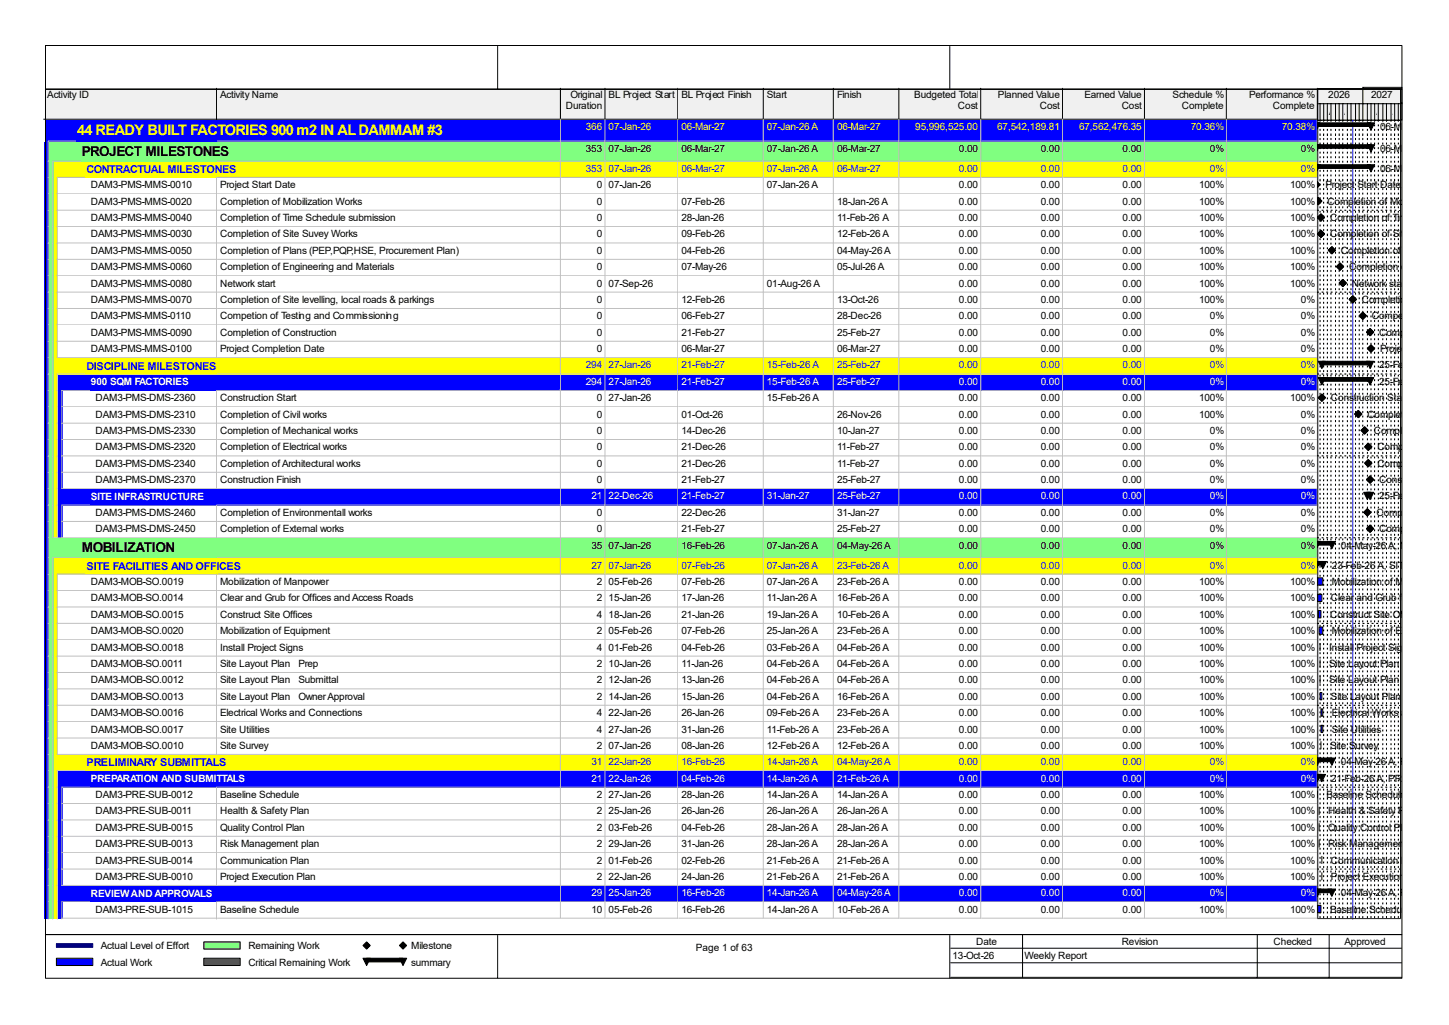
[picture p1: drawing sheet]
<svg xmlns="http://www.w3.org/2000/svg" width="420mm" height="297mm" viewBox="0 0 420 297" stroke-linecap="round" stroke-linejoin="round" font-family="sans-serif">
<defs><g id="words">
<text font-size="4.2" fill="#ff0" x="22.4" y="39">44 READY BUILT FACTORIES 900 m2 IN AL DAMMAM #3</text>
<g font-size="4">
<text x="23.7" y="45.1">PROJECT MILESTONES</text>
<text x="23.7" y="160.1">MOBILIZATION</text>
</g>
<g font-size="3.2" fill="#00f">
<text x="25.1" y="50.2">CONTRACTUAL MILESTONES</text>
<text x="25.1" y="107.1">DISCIPLINE MILESTONES</text>
<text x="25.1" y="165.1">SITE FACILITIES AND OFFICES</text>
<text x="25.1" y="222.1">PRELIMINARY SUBMITTALS</text>
</g>
<g font-size="2.9">
<text x="13.7" y="28.4">Activity ID</text>
<text x="63.8" y="28.4">Activity Name</text>
<text x="165.4" y="28.4">Original</text>
<text x="176.4" y="28.4">BL Project Start</text>
<text x="197.5" y="28.4">BL Project Finish</text>
<text x="222.3" y="28.4">Start</text>
<text x="242.6" y="28.4">Finish</text>
<text x="265" y="28.4">Budgeted Total</text>
<text x="289.3" y="28.4">Planned Value</text>
<text x="314.3" y="28.4">Earned Value</text>
<text x="339.9" y="28.4">Schedule %</text>
<text x="362" y="28.4">Performance %</text>
<text x="385" y="28.4">2026</text>
<text x="397.4" y="28.4">2027</text>
<text x="164" y="31.6">Duration</text>
<text x="277.7" y="31.6">Cost</text>
<text x="301.4" y="31.6">Cost</text>
<text x="325.1" y="31.6">Cost</text>
<text x="342.5" y="31.6">Complete</text>
<text x="368.9" y="31.6">Complete</text>
<text x="385.2" y="33.2">A</text>
<text x="389.7" y="33.2">A</text>
<text x="398.9" y="33.2">A</text>
<text x="403.7" y="33.2">A</text>
<text x="400" y="37.7">06-Mar-27, 44 RE</text>
<text x="169.8" y="44">353</text>
<text x="176.4" y="44">07-Jan-26</text>
<text x="197.5" y="44">06-Mar-27</text>
<text x="222.3" y="44">07-Jan-26 A</text>
<text x="242.6" y="44">06-Mar-27</text>
<text x="277.9" y="44">0.00</text>
<text x="301.7" y="44">0.00</text>
<text x="325.4" y="44">0.00</text>
<text x="350.7" y="44">0%</text>
<text x="377.1" y="44">0%</text>
<text x="400" y="44">06-Mar-27, PROJ</text>
<text x="400" y="49.8">06-Mar-27, CONT</text>
<text x="26.4" y="54.6">DAM3-PMS-MMS-0010</text>
<text x="26.4" y="59.3">DAM3-PMS-MMS-0020</text>
<text x="63.8" y="54.6">Project Start Date</text>
<text x="63.8" y="59.3">Completion of Mobilization Works</text>
<text x="173" y="54.6">0</text>
<text x="173" y="59.3">0</text>
<text x="176.4" y="54.6">07-Jan-26</text>
<text x="197.5" y="59.3">07-Feb-26</text>
<text x="222.3" y="54.6">07-Jan-26 A</text>
<text x="242.6" y="59.3">18-Jan-26 A</text>
<text x="277.9" y="54.6">0.00</text>
<text x="277.9" y="59.3">0.00</text>
<text x="301.7" y="54.6">0.00</text>
<text x="301.7" y="59.3">0.00</text>
<text x="325.4" y="54.6">0.00</text>
<text x="325.4" y="59.3">0.00</text>
<text x="347.6" y="54.6">100%</text>
<text x="347.6" y="59.3">100%</text>
<text x="373.9" y="54.6">100%</text>
<text x="373.9" y="59.3">100%</text>
<text x="384.2" y="54.6">Project Start Date, 07-Jan-26 A</text>
<text x="384.7" y="59.3">Completion of Mobilization Wo</text>
<text x="26.4" y="64.1">DAM3-PMS-MMS-0040</text>
<text x="63.8" y="64.1">Completion of Time Schedule submission</text>
<text x="173" y="64.1">0</text>
<text x="197.5" y="64.1">28-Jan-26</text>
<text x="242.6" y="64.1">11-Feb-26 A</text>
<text x="277.9" y="64.1">0.00</text>
<text x="301.7" y="64.1">0.00</text>
<text x="325.4" y="64.1">0.00</text>
<text x="347.6" y="64.1">100%</text>
<text x="373.9" y="64.1">100%</text>
<text x="385.5" y="64.1">Completion of Time Schedule</text>
<text x="26.4" y="68.8">DAM3-PMS-MMS-0030</text>
<text x="63.8" y="68.8">Completion of Site Suvey Works</text>
<text x="173" y="68.8">0</text>
<text x="197.5" y="68.8">09-Feb-26</text>
<text x="242.6" y="68.8">12-Feb-26 A</text>
<text x="277.9" y="68.8">0.00</text>
<text x="301.7" y="68.8">0.00</text>
<text x="325.4" y="68.8">0.00</text>
<text x="347.6" y="68.8">100%</text>
<text x="373.9" y="68.8">100%</text>
<text x="385.5" y="68.8">Completion of Site Suvey Wo</text>
<text x="26.4" y="73.6">DAM3-PMS-MMS-0050</text>
<text x="63.8" y="73.6">Completion of Plans (PEP,PQP,HSE, Procurement Plan)</text>
<text x="173" y="73.6">0</text>
<text x="197.5" y="73.6">04-Feb-26</text>
<text x="242.6" y="73.6">04-May-26 A</text>
<text x="277.9" y="73.6">0.00</text>
<text x="301.7" y="73.6">0.00</text>
<text x="325.4" y="73.6">0.00</text>
<text x="347.6" y="73.6">100%</text>
<text x="373.9" y="73.6">100%</text>
<text x="388.7" y="73.6">Completion of Plans (PEP,</text>
<text x="26.4" y="78.3">DAM3-PMS-MMS-0060</text>
<text x="26.4" y="83.1">DAM3-PMS-MMS-0080</text>
<text x="63.8" y="78.3">Completion of Engineering and Materials</text>
<text x="63.8" y="83.1">Network start</text>
<text x="173" y="78.3">0</text>
<text x="173" y="83.1">0</text>
<text x="176.4" y="83.1">07-Sep-26</text>
<text x="197.5" y="78.3">07-May-26</text>
<text x="222.3" y="83.1">01-Aug-26 A</text>
<text x="242.6" y="78.3">05-Jul-26 A</text>
<text x="277.9" y="78.3">0.00</text>
<text x="277.9" y="83.1">0.00</text>
<text x="301.7" y="78.3">0.00</text>
<text x="301.7" y="83.1">0.00</text>
<text x="325.4" y="78.3">0.00</text>
<text x="325.4" y="83.1">0.00</text>
<text x="347.6" y="78.3">100%</text>
<text x="347.6" y="83.1">100%</text>
<text x="373.9" y="78.3">100%</text>
<text x="373.9" y="83.1">100%</text>
<text x="391" y="78.3">Completion of Engineerin</text>
<text x="391.8" y="83.1">Network start, 01-Aug-26</text>
<text x="26.4" y="87.8">DAM3-PMS-MMS-0070</text>
<text x="63.8" y="87.8">Completion of Site levelling, local roads &amp; parkings</text>
<text x="173" y="87.8">0</text>
<text x="197.5" y="87.8">12-Feb-26</text>
<text x="242.6" y="87.8">13-Oct-26</text>
<text x="277.9" y="87.8">0.00</text>
<text x="301.7" y="87.8">0.00</text>
<text x="325.4" y="87.8">0.00</text>
<text x="347.6" y="87.8">100%</text>
<text x="377.1" y="87.8">0%</text>
<text x="394.8" y="87.8">Completion of Site lev</text>
<text x="26.4" y="92.5">DAM3-PMS-MMS-0110</text>
<text x="63.8" y="92.5">Competion of Testing and Commissioning</text>
<text x="173" y="92.5">0</text>
<text x="197.5" y="92.5">06-Feb-27</text>
<text x="242.6" y="92.5">28-Dec-26</text>
<text x="277.9" y="92.5">0.00</text>
<text x="301.7" y="92.5">0.00</text>
<text x="325.4" y="92.5">0.00</text>
<text x="350.7" y="92.5">0%</text>
<text x="377.1" y="92.5">0%</text>
<text x="397.6" y="92.5">Competion of Testin</text>
<text x="26.4" y="97.3">DAM3-PMS-MMS-0090</text>
<text x="63.8" y="97.3">Completion of Construction</text>
<text x="173" y="97.3">0</text>
<text x="197.5" y="97.3">21-Feb-27</text>
<text x="242.6" y="97.3">25-Feb-27</text>
<text x="277.9" y="97.3">0.00</text>
<text x="301.7" y="97.3">0.00</text>
<text x="325.4" y="97.3">0.00</text>
<text x="350.7" y="97.3">0%</text>
<text x="377.1" y="97.3">0%</text>
<text x="399.8" y="97.3">Completion of Co</text>
<text x="26.4" y="102">DAM3-PMS-MMS-0100</text>
<text x="63.8" y="102">Project Completion Date</text>
<text x="173" y="102">0</text>
<text x="197.5" y="102">06-Mar-27</text>
<text x="242.6" y="102">06-Mar-27</text>
<text x="277.9" y="102">0.00</text>
<text x="301.7" y="102">0.00</text>
<text x="325.4" y="102">0.00</text>
<text x="350.7" y="102">0%</text>
<text x="377.1" y="102">0%</text>
<text x="399.8" y="106.8">25-Feb-27, DISCI</text>
<text x="400" y="102">Project Completio</text>
<text x="399.8" y="111.5">25-Feb-27, 900 S</text>
<text x="27.7" y="116.3">DAM3-PMS-DMS-2360</text>
<text x="63.8" y="116.3">Construction Start</text>
<text x="173" y="116.3">0</text>
<text x="176.4" y="116.3">27-Jan-26</text>
<text x="222.3" y="116.3">15-Feb-26 A</text>
<text x="277.9" y="116.3">0.00</text>
<text x="301.7" y="116.3">0.00</text>
<text x="325.4" y="116.3">0.00</text>
<text x="347.6" y="116.3">100%</text>
<text x="373.9" y="116.3">100%</text>
<text x="385.8" y="116.3">Construction Start, 15-Feb-26</text>
<text x="27.7" y="121">DAM3-PMS-DMS-2310</text>
<text x="27.7" y="125.8">DAM3-PMS-DMS-2330</text>
<text x="63.8" y="121">Completion of Civil works</text>
<text x="63.8" y="125.8">Completion of Mechanical works</text>
<text x="173" y="121">0</text>
<text x="173" y="125.8">0</text>
<text x="197.5" y="121">01-Oct-26</text>
<text x="197.5" y="125.8">14-Dec-26</text>
<text x="242.6" y="121">26-Nov-26</text>
<text x="242.6" y="125.8">10-Jan-27</text>
<text x="277.9" y="121">0.00</text>
<text x="277.9" y="125.8">0.00</text>
<text x="301.7" y="121">0.00</text>
<text x="301.7" y="125.8">0.00</text>
<text x="325.4" y="121">0.00</text>
<text x="325.4" y="125.8">0.00</text>
<text x="347.6" y="121">100%</text>
<text x="350.7" y="125.8">0%</text>
<text x="377.1" y="121">0%</text>
<text x="377.1" y="125.8">0%</text>
<text x="396.3" y="121">Completion of Civil w</text>
<text x="398.2" y="125.8">Completion of Mec</text>
<text x="27.7" y="130.5">DAM3-PMS-DMS-2320</text>
<text x="63.8" y="130.5">Completion of Electrical works</text>
<text x="173" y="130.5">0</text>
<text x="197.5" y="130.5">21-Dec-26</text>
<text x="242.6" y="130.5">11-Feb-27</text>
<text x="277.9" y="130.5">0.00</text>
<text x="301.7" y="130.5">0.00</text>
<text x="325.4" y="130.5">0.00</text>
<text x="350.7" y="130.5">0%</text>
<text x="377.1" y="130.5">0%</text>
<text x="399.2" y="130.5">Completion of Ele</text>
<text x="27.7" y="135.3">DAM3-PMS-DMS-2340</text>
<text x="63.8" y="135.3">Completion of Architectural works</text>
<text x="173" y="135.3">0</text>
<text x="197.5" y="135.3">21-Dec-26</text>
<text x="242.6" y="135.3">11-Feb-27</text>
<text x="277.9" y="135.3">0.00</text>
<text x="301.7" y="135.3">0.00</text>
<text x="325.4" y="135.3">0.00</text>
<text x="350.7" y="135.3">0%</text>
<text x="377.1" y="135.3">0%</text>
<text x="399.2" y="135.3">Completion of Arc</text>
<text x="27.7" y="140">DAM3-PMS-DMS-2370</text>
<text x="63.8" y="140">Construction Finish</text>
<text x="173" y="140">0</text>
<text x="197.5" y="140">21-Feb-27</text>
<text x="242.6" y="140">25-Feb-27</text>
<text x="277.9" y="140">0.00</text>
<text x="301.7" y="140">0.00</text>
<text x="325.4" y="140">0.00</text>
<text x="350.7" y="140">0%</text>
<text x="377.1" y="140">0%</text>
<text x="399.8" y="140">Construction Finis</text>
<text x="27.7" y="149.5">DAM3-PMS-DMS-2460</text>
<text x="63.8" y="149.5">Completion of Environmentall works</text>
<text x="173" y="149.5">0</text>
<text x="197.5" y="149.5">22-Dec-26</text>
<text x="242.6" y="149.5">31-Jan-27</text>
<text x="277.9" y="149.5">0.00</text>
<text x="301.7" y="149.5">0.00</text>
<text x="325.4" y="149.5">0.00</text>
<text x="350.7" y="149.5">0%</text>
<text x="377.1" y="149.5">0%</text>
<text x="398.9" y="149.5">Completion of Env</text>
<text x="399.8" y="144.7">25-Feb-27, SITE I</text>
<text x="27.7" y="154.3">DAM3-PMS-DMS-2450</text>
<text x="63.8" y="154.3">Completion of External works</text>
<text x="173" y="154.3">0</text>
<text x="197.5" y="154.3">21-Feb-27</text>
<text x="242.6" y="154.3">25-Feb-27</text>
<text x="277.9" y="154.3">0.00</text>
<text x="301.7" y="154.3">0.00</text>
<text x="325.4" y="154.3">0.00</text>
<text x="350.7" y="154.3">0%</text>
<text x="377.1" y="154.3">0%</text>
<text x="399.8" y="154.3">Completion of Ex</text>
<text x="171.4" y="159">35</text>
<text x="176.4" y="159">07-Jan-26</text>
<text x="197.5" y="159">16-Feb-26</text>
<text x="222.3" y="159">07-Jan-26 A</text>
<text x="242.6" y="159">04-May-26 A</text>
<text x="277.9" y="159">0.00</text>
<text x="301.7" y="159">0.00</text>
<text x="325.4" y="159">0.00</text>
<text x="350.7" y="159">0%</text>
<text x="377.1" y="159">0%</text>
<text x="388.7" y="159">04-May-26 A, MOBILIZATIO</text>
<text x="386" y="164.8">23-Feb-26 A, SITE FACILITIE</text>
<text x="26.4" y="169.5">DAM3-MOB-SO.0019</text>
<text x="63.8" y="169.5">Mobilization of Manpower</text>
<text x="173" y="169.5">2</text>
<text x="176.4" y="169.5">05-Feb-26</text>
<text x="197.5" y="169.5">07-Feb-26</text>
<text x="222.3" y="169.5">07-Jan-26 A</text>
<text x="242.6" y="169.5">23-Feb-26 A</text>
<text x="277.9" y="169.5">0.00</text>
<text x="301.7" y="169.5">0.00</text>
<text x="325.4" y="169.5">0.00</text>
<text x="347.6" y="169.5">100%</text>
<text x="373.9" y="169.5">100%</text>
<text x="386" y="169.5">Mobilization of Manpower</text>
<text x="26.4" y="174.3">DAM3-MOB-SO.0014</text>
<text x="26.4" y="179">DAM3-MOB-SO.0015</text>
<text x="63.8" y="174.3">Clear and Grub for Offices and Access Roads</text>
<text x="63.8" y="179">Construct Site Offices</text>
<text x="173" y="174.3">2</text>
<text x="173" y="179">4</text>
<text x="176.4" y="174.3">15-Jan-26</text>
<text x="176.4" y="179">18-Jan-26</text>
<text x="197.5" y="174.3">17-Jan-26</text>
<text x="197.5" y="179">21-Jan-26</text>
<text x="222.3" y="174.3">11-Jan-26 A</text>
<text x="222.3" y="179">19-Jan-26 A</text>
<text x="242.6" y="174.3">16-Feb-26 A</text>
<text x="242.6" y="179">10-Feb-26 A</text>
<text x="277.9" y="174.3">0.00</text>
<text x="277.9" y="179">0.00</text>
<text x="301.7" y="174.3">0.00</text>
<text x="301.7" y="179">0.00</text>
<text x="325.4" y="174.3">0.00</text>
<text x="325.4" y="179">0.00</text>
<text x="347.6" y="174.3">100%</text>
<text x="347.6" y="179">100%</text>
<text x="373.9" y="174.3">100%</text>
<text x="373.9" y="179">100%</text>
<text x="385.5" y="179">Construct Site Offices</text>
<text x="385.8" y="174.3">Clear and Grub for Offices an</text>
<text x="26.4" y="183.8">DAM3-MOB-SO.0020</text>
<text x="63.8" y="183.8">Mobilization of Equipment</text>
<text x="173" y="183.8">2</text>
<text x="176.4" y="183.8">05-Feb-26</text>
<text x="197.5" y="183.8">07-Feb-26</text>
<text x="222.3" y="183.8">25-Jan-26 A</text>
<text x="242.6" y="183.8">23-Feb-26 A</text>
<text x="277.9" y="183.8">0.00</text>
<text x="301.7" y="183.8">0.00</text>
<text x="325.4" y="183.8">0.00</text>
<text x="347.6" y="183.8">100%</text>
<text x="373.9" y="183.8">100%</text>
<text x="386" y="183.8">Mobilization of Equipment</text>
<text x="26.4" y="188.5">DAM3-MOB-SO.0018</text>
<text x="63.8" y="188.5">Install Project Signs</text>
<text x="173" y="188.5">4</text>
<text x="176.4" y="188.5">01-Feb-26</text>
<text x="197.5" y="188.5">04-Feb-26</text>
<text x="222.3" y="188.5">03-Feb-26 A</text>
<text x="242.6" y="188.5">04-Feb-26 A</text>
<text x="277.9" y="188.5">0.00</text>
<text x="301.7" y="188.5">0.00</text>
<text x="325.4" y="188.5">0.00</text>
<text x="347.6" y="188.5">100%</text>
<text x="373.9" y="188.5">100%</text>
<text x="385.2" y="188.5">Install Project Signs</text>
<text x="26.4" y="193.3">DAM3-MOB-SO.0011</text>
<text x="63.8" y="193.3">Site Layout Plan</text>
<text x="86.5" y="193.3">Prep</text>
<text x="173" y="193.3">2</text>
<text x="176.4" y="193.3">10-Jan-26</text>
<text x="197.5" y="193.3">11-Jan-26</text>
<text x="222.3" y="193.3">04-Feb-26 A</text>
<text x="242.6" y="193.3">04-Feb-26 A</text>
<text x="277.9" y="193.3">0.00</text>
<text x="301.7" y="193.3">0.00</text>
<text x="325.4" y="193.3">0.00</text>
<text x="347.6" y="193.3">100%</text>
<text x="373.9" y="193.3">100%</text>
<text x="385.2" y="193.3">Site Layout Plan</text>
<text x="26.4" y="198">DAM3-MOB-SO.0012</text>
<text x="26.4" y="202.8">DAM3-MOB-SO.0013</text>
<text x="63.8" y="198">Site Layout Plan</text>
<text x="63.8" y="202.8">Site Layout Plan</text>
<text x="86.5" y="198">Submittal</text>
<text x="86.5" y="202.8">Owner Approval</text>
<text x="173" y="198">2</text>
<text x="173" y="202.8">2</text>
<text x="176.4" y="198">12-Jan-26</text>
<text x="176.4" y="202.8">14-Jan-26</text>
<text x="197.5" y="198">13-Jan-26</text>
<text x="197.5" y="202.8">15-Jan-26</text>
<text x="222.3" y="198">04-Feb-26 A</text>
<text x="222.3" y="202.8">04-Feb-26 A</text>
<text x="242.6" y="198">04-Feb-26 A</text>
<text x="242.6" y="202.8">16-Feb-26 A</text>
<text x="277.9" y="198">0.00</text>
<text x="277.9" y="202.8">0.00</text>
<text x="301.7" y="198">0.00</text>
<text x="301.7" y="202.8">0.00</text>
<text x="325.4" y="198">0.00</text>
<text x="325.4" y="202.8">0.00</text>
<text x="347.6" y="198">100%</text>
<text x="347.6" y="202.8">100%</text>
<text x="373.9" y="198">100%</text>
<text x="373.9" y="202.8">100%</text>
<text x="385.2" y="198">Site Layout Plan</text>
<text x="385.8" y="202.8">Site Layout Plan</text>
<text x="26.4" y="207.5">DAM3-MOB-SO.0016</text>
<text x="63.8" y="207.5">Electrical Works and Connections</text>
<text x="173" y="207.5">4</text>
<text x="176.4" y="207.5">22-Jan-26</text>
<text x="197.5" y="207.5">26-Jan-26</text>
<text x="222.3" y="207.5">09-Feb-26 A</text>
<text x="242.6" y="207.5">23-Feb-26 A</text>
<text x="277.9" y="207.5">0.00</text>
<text x="301.7" y="207.5">0.00</text>
<text x="325.4" y="207.5">0.00</text>
<text x="347.6" y="207.5">100%</text>
<text x="373.9" y="207.5">100%</text>
<text x="386" y="207.5">Electrical Works and Connec</text>
<text x="26.4" y="212.3">DAM3-MOB-SO.0017</text>
<text x="63.8" y="212.3">Site Utilities</text>
<text x="173" y="212.3">4</text>
<text x="176.4" y="212.3">27-Jan-26</text>
<text x="197.5" y="212.3">31-Jan-26</text>
<text x="222.3" y="212.3">11-Feb-26 A</text>
<text x="242.6" y="212.3">23-Feb-26 A</text>
<text x="277.9" y="212.3">0.00</text>
<text x="301.7" y="212.3">0.00</text>
<text x="325.4" y="212.3">0.00</text>
<text x="347.6" y="212.3">100%</text>
<text x="373.9" y="212.3">100%</text>
<text x="386" y="212.3">Site Utilities</text>
<text x="26.4" y="217">DAM3-MOB-SO.0010</text>
<text x="63.8" y="217">Site Survey</text>
<text x="173" y="217">2</text>
<text x="176.4" y="217">07-Jan-26</text>
<text x="197.5" y="217">08-Jan-26</text>
<text x="222.3" y="217">12-Feb-26 A</text>
<text x="242.6" y="217">12-Feb-26 A</text>
<text x="277.9" y="217">0.00</text>
<text x="301.7" y="217">0.00</text>
<text x="325.4" y="217">0.00</text>
<text x="347.6" y="217">100%</text>
<text x="373.9" y="217">100%</text>
<text x="385.5" y="217">Site Survey</text>
<text x="388.7" y="221.7">04-May-26 A, PRELIMINA</text>
<text x="385.8" y="226.5">21-Feb-26 A, PREPARATION</text>
<text x="27.7" y="231.2">DAM3-PRE-SUB-0012</text>
<text x="63.8" y="231.2">Baseline Schedule</text>
<text x="173" y="231.2">2</text>
<text x="176.4" y="231.2">27-Jan-26</text>
<text x="197.5" y="231.2">28-Jan-26</text>
<text x="222.3" y="231.2">14-Jan-26 A</text>
<text x="242.6" y="231.2">14-Jan-26 A</text>
<text x="277.9" y="231.2">0.00</text>
<text x="301.7" y="231.2">0.00</text>
<text x="325.4" y="231.2">0.00</text>
<text x="347.6" y="231.2">100%</text>
<text x="373.9" y="231.2">100%</text>
<text x="384.5" y="231.2">Baseline Schedule</text>
<text x="27.7" y="236">DAM3-PRE-SUB-0011</text>
<text x="63.8" y="236">Health &amp; Safety Plan</text>
<text x="173" y="236">2</text>
<text x="176.4" y="236">25-Jan-26</text>
<text x="197.5" y="236">26-Jan-26</text>
<text x="222.3" y="236">26-Jan-26 A</text>
<text x="242.6" y="236">26-Jan-26 A</text>
<text x="277.9" y="236">0.00</text>
<text x="301.7" y="236">0.00</text>
<text x="325.4" y="236">0.00</text>
<text x="347.6" y="236">100%</text>
<text x="373.9" y="236">100%</text>
<text x="385" y="236">Health &amp; Safety Plan</text>
<text x="27.7" y="240.7">DAM3-PRE-SUB-0015</text>
<text x="27.7" y="245.5">DAM3-PRE-SUB-0013</text>
<text x="63.8" y="240.7">Quality Control Plan</text>
<text x="63.8" y="245.5">Risk Management plan</text>
<text x="173" y="240.7">2</text>
<text x="173" y="245.5">2</text>
<text x="176.4" y="240.7">03-Feb-26</text>
<text x="176.4" y="245.5">29-Jan-26</text>
<text x="197.5" y="240.7">04-Feb-26</text>
<text x="197.5" y="245.5">31-Jan-26</text>
<text x="222.3" y="240.7">28-Jan-26 A</text>
<text x="222.3" y="245.5">28-Jan-26 A</text>
<text x="242.6" y="240.7">28-Jan-26 A</text>
<text x="242.6" y="245.5">28-Jan-26 A</text>
<text x="277.9" y="240.7">0.00</text>
<text x="277.9" y="245.5">0.00</text>
<text x="301.7" y="240.7">0.00</text>
<text x="301.7" y="245.5">0.00</text>
<text x="325.4" y="240.7">0.00</text>
<text x="325.4" y="245.5">0.00</text>
<text x="347.6" y="240.7">100%</text>
<text x="347.6" y="245.5">100%</text>
<text x="373.9" y="240.7">100%</text>
<text x="373.9" y="245.5">100%</text>
<text x="385" y="240.7">Quality Control Plan</text>
<text x="385" y="245.5">Risk Management plan</text>
<text x="27.7" y="250.2">DAM3-PRE-SUB-0014</text>
<text x="63.8" y="250.2">Communication Plan</text>
<text x="173" y="250.2">2</text>
<text x="176.4" y="250.2">01-Feb-26</text>
<text x="197.5" y="250.2">02-Feb-26</text>
<text x="222.3" y="250.2">21-Feb-26 A</text>
<text x="242.6" y="250.2">21-Feb-26 A</text>
<text x="277.9" y="250.2">0.00</text>
<text x="301.7" y="250.2">0.00</text>
<text x="325.4" y="250.2">0.00</text>
<text x="347.6" y="250.2">100%</text>
<text x="373.9" y="250.2">100%</text>
<text x="385.8" y="250.2">Communication Plan</text>
<text x="27.7" y="255">DAM3-PRE-SUB-0010</text>
<text x="63.8" y="255">Project Execution Plan</text>
<text x="173" y="255">2</text>
<text x="176.4" y="255">22-Jan-26</text>
<text x="197.5" y="255">24-Jan-26</text>
<text x="222.3" y="255">21-Feb-26 A</text>
<text x="242.6" y="255">21-Feb-26 A</text>
<text x="277.9" y="255">0.00</text>
<text x="301.7" y="255">0.00</text>
<text x="325.4" y="255">0.00</text>
<text x="347.6" y="255">100%</text>
<text x="373.9" y="255">100%</text>
<text x="385.8" y="255">Project Execution Plan</text>
<text x="388.7" y="259.7">04-May-26 A, REVIEW AN</text>
<text x="27.7" y="264.5">DAM3-PRE-SUB-1015</text>
<text x="63.8" y="264.5">Baseline Schedule</text>
<text x="171.4" y="264.5">10</text>
<text x="176.4" y="264.5">05-Feb-26</text>
<text x="197.5" y="264.5">16-Feb-26</text>
<text x="222.3" y="264.5">14-Jan-26 A</text>
<text x="242.6" y="264.5">10-Feb-26 A</text>
<text x="277.9" y="264.5">0.00</text>
<text x="301.7" y="264.5">0.00</text>
<text x="325.4" y="264.5">0.00</text>
<text x="347.6" y="264.5">100%</text>
<text x="373.9" y="264.5">100%</text>
<text x="385.5" y="264.5">Baseline Schedule</text>
<text x="29.3" y="275">Actual Level of Effort</text>
<text x="72" y="275">Remaining Work</text>
<text x="119.2" y="275">Milestone</text>
<text x="201.7" y="275.5">Page 1 of 63</text>
<text x="283" y="273.7">Date</text>
<text x="325.1" y="273.7">Revision</text>
<text x="369.1" y="273.7">Checked</text>
<text x="389.7" y="273.7">Approved</text>
<text x="29.3" y="279.8">Actual Work</text>
<text x="72" y="279.8">Critical Remaining Work</text>
<text x="119.2" y="279.8">summary</text>
<text x="276.1" y="277.9">13-Oct-26</text>
<text x="296.9" y="277.9">Weekly Report</text>
</g>
<g font-size="2.9" fill="#ff0">
<text x="169.8" y="37.7">366</text>
<text x="176.4" y="37.7">07-Jan-26</text>
<text x="197.5" y="37.7">06-Mar-27</text>
<text x="222.3" y="37.7">07-Jan-26 A</text>
<text x="242.6" y="37.7">06-Mar-27</text>
<text x="265.3" y="37.7">95,996,525.00</text>
<text x="289" y="37.7">67,542,189.81</text>
<text x="312.8" y="37.7">67,562,476.35</text>
<text x="345.2" y="37.7">70.36%</text>
<text x="371.6" y="37.7">70.38%</text>
</g>
<g font-size="2.9" fill="#00f">
<text x="169.8" y="49.8">353</text>
<text x="176.4" y="49.8">07-Jan-26</text>
<text x="197.5" y="49.8">06-Mar-27</text>
<text x="222.3" y="49.8">07-Jan-26 A</text>
<text x="242.6" y="49.8">06-Mar-27</text>
<text x="277.9" y="49.8">0.00</text>
<text x="301.7" y="49.8">0.00</text>
<text x="325.4" y="49.8">0.00</text>
<text x="350.7" y="49.8">0%</text>
<text x="377.1" y="49.8">0%</text>
<text x="169.8" y="106.8">294</text>
<text x="176.4" y="106.8">27-Jan-26</text>
<text x="197.5" y="106.8">21-Feb-27</text>
<text x="222.3" y="106.8">15-Feb-26 A</text>
<text x="242.6" y="106.8">25-Feb-27</text>
<text x="277.9" y="106.8">0.00</text>
<text x="301.7" y="106.8">0.00</text>
<text x="325.4" y="106.8">0.00</text>
<text x="350.7" y="106.8">0%</text>
<text x="377.1" y="106.8">0%</text>
<text x="171.4" y="164.8">27</text>
<text x="176.4" y="164.8">07-Jan-26</text>
<text x="197.5" y="164.8">07-Feb-26</text>
<text x="222.3" y="164.8">07-Jan-26 A</text>
<text x="242.6" y="164.8">23-Feb-26 A</text>
<text x="277.9" y="164.8">0.00</text>
<text x="301.7" y="164.8">0.00</text>
<text x="325.4" y="164.8">0.00</text>
<text x="350.7" y="164.8">0%</text>
<text x="377.1" y="164.8">0%</text>
<text x="171.4" y="221.7">31</text>
<text x="176.4" y="221.7">22-Jan-26</text>
<text x="197.5" y="221.7">16-Feb-26</text>
<text x="222.3" y="221.7">14-Jan-26 A</text>
<text x="242.6" y="221.7">04-May-26 A</text>
<text x="277.9" y="221.7">0.00</text>
<text x="301.7" y="221.7">0.00</text>
<text x="325.4" y="221.7">0.00</text>
<text x="350.7" y="221.7">0%</text>
<text x="377.1" y="221.7">0%</text>
</g>
<g font-size="2.9" fill="#fff">
<text x="26.4" y="111.6">900 SQM FACTORIES</text>
<text x="169.8" y="111.5">294</text>
<text x="176.4" y="111.5">27-Jan-26</text>
<text x="197.5" y="111.5">21-Feb-27</text>
<text x="222.3" y="111.5">15-Feb-26 A</text>
<text x="242.6" y="111.5">25-Feb-27</text>
<text x="277.9" y="111.5">0.00</text>
<text x="301.7" y="111.5">0.00</text>
<text x="325.4" y="111.5">0.00</text>
<text x="350.7" y="111.5">0%</text>
<text x="377.1" y="111.5">0%</text>
<text x="26.4" y="144.8">SITE INFRASTRUCTURE</text>
<text x="171.4" y="144.7">21</text>
<text x="176.4" y="144.7">22-Dec-26</text>
<text x="197.5" y="144.7">21-Feb-27</text>
<text x="222.3" y="144.7">31-Jan-27</text>
<text x="242.6" y="144.7">25-Feb-27</text>
<text x="277.9" y="144.7">0.00</text>
<text x="301.7" y="144.7">0.00</text>
<text x="325.4" y="144.7">0.00</text>
<text x="350.7" y="144.7">0%</text>
<text x="377.1" y="144.7">0%</text>
<text x="26.4" y="226.6">PREPARATION AND SUBMITTALS</text>
<text x="171.4" y="226.5">21</text>
<text x="176.4" y="226.5">22-Jan-26</text>
<text x="197.5" y="226.5">04-Feb-26</text>
<text x="222.3" y="226.5">14-Jan-26 A</text>
<text x="242.6" y="226.5">21-Feb-26 A</text>
<text x="277.9" y="226.5">0.00</text>
<text x="301.7" y="226.5">0.00</text>
<text x="325.4" y="226.5">0.00</text>
<text x="350.7" y="226.5">0%</text>
<text x="377.1" y="226.5">0%</text>
<text x="26.4" y="259.8">REVIEW AND APPROVALS</text>
<text x="171.4" y="259.7">29</text>
<text x="176.4" y="259.7">25-Jan-26</text>
<text x="197.5" y="259.7">16-Feb-26</text>
<text x="222.3" y="259.7">14-Jan-26 A</text>
<text x="242.6" y="259.7">04-May-26 A</text>
<text x="277.9" y="259.7">0.00</text>
<text x="301.7" y="259.7">0.00</text>
<text x="325.4" y="259.7">0.00</text>
<text x="350.7" y="259.7">0%</text>
<text x="377.1" y="259.7">0%</text>
</g>
</g></defs>
<path d="M12.9 25.6h50.1v9.2h-50.1z" fill="#f0f0f0"/>
<path d="M62.8 25.6v8.9h-50.1" fill="none" stroke="#000" stroke-width=".29"/>
<path d="M63 25.6h99.7v9.2h-99.7z" fill="#f0f0f0"/>
<path d="M162.4 25.6v8.9h-99.6" fill="none" stroke="#000" stroke-width=".29"/>
<path d="M162.7 25.6h12.9v9.2h-12.9z" fill="#f0f0f0"/>
<path d="M175.4 25.6v8.9h-13" fill="none" stroke="#000" stroke-width=".29"/>
<path d="M175.6 25.6h21.1v9.2h-21.1z" fill="#f0f0f0"/>
<path d="M196.4 25.6v8.9h-21" fill="none" stroke="#000" stroke-width=".29"/>
<path d="M196.7 25.6h24.8v9.2h-24.8z" fill="#f0f0f0"/>
<path d="M221.2 25.6v8.9h-24.8" fill="none" stroke="#000" stroke-width=".29"/>
<path d="M221.5 25.6h20.3v9.2h-20.3z" fill="#f0f0f0"/>
<path d="M241.5 25.6v8.9h-20.3" fill="none" stroke="#000" stroke-width=".29"/>
<path d="M241.8 25.6h19v9.2h-19z" fill="#f0f0f0"/>
<path d="M260.5 25.6v8.9h-19" fill="none" stroke="#000" stroke-width=".29"/>
<path d="M260.8 25.6h23.7v9.2h-23.7z" fill="#f0f0f0"/>
<path d="M284.3 25.6v8.9h-23.8" fill="none" stroke="#000" stroke-width=".29"/>
<path d="M284.5 25.6h23.8v9.2h-23.8z" fill="#f0f0f0"/>
<path d="M308 25.6v8.9h-23.7" fill="none" stroke="#000" stroke-width=".29"/>
<path d="M308.3 25.6h23.7v9.2h-23.7z" fill="#f0f0f0"/>
<path d="M331.7 25.6v8.9h-23.7" fill="none" stroke="#000" stroke-width=".29"/>
<path d="M332 25.6h23.7v9.2h-23.7z" fill="#f0f0f0"/>
<path d="M355.5 25.6v8.9h-23.8" fill="none" stroke="#000" stroke-width=".29"/>
<path d="M355.7 25.6h26.4v9.2h-26.4z" fill="#f0f0f0"/>
<path d="M381.8 25.6v8.9h-26.3" fill="none" stroke="#000" stroke-width=".29"/>
<path d="M12.9 34.8h50.1v6.3h-50.1z" fill="#00f"/>
<path d="M14 40.9h49" fill="none" stroke="#c0c0c0" stroke-width=".29"/>
<g fill="#00f">
<path d="M63 34.8h99.7v6.3h-99.7z"/>
<path d="M22.1 35.1h139.8v5.8h-139.8z"/>
</g>
<path d="M162.4 34.5v6.4h-99.4" fill="none" stroke="#c0c0c0" stroke-width=".29"/>
<g fill="#00f">
<path d="M162.7 34.8h12.9v6.3h-12.9z"/>
<path d="M163.2 35.1h11.6v5.8h-11.6z"/>
</g>
<path d="M175.4 34.5v6.4h-12.7" fill="none" stroke="#c0c0c0" stroke-width=".29"/>
<g fill="#00f">
<path d="M175.6 34.8h21.1v6.3h-21.1z"/>
<path d="M176.1 35.1h19.8v5.8h-19.8z"/>
</g>
<path d="M196.4 34.5v6.4h-20.8" fill="none" stroke="#c0c0c0" stroke-width=".29"/>
<g fill="#00f">
<path d="M196.7 34.8h24.8v6.3h-24.8z"/>
<path d="M197.2 35.1h23.5v5.8h-23.5z"/>
</g>
<path d="M221.2 34.5v6.4h-24.5" fill="none" stroke="#c0c0c0" stroke-width=".29"/>
<g fill="#00f">
<path d="M221.5 34.8h20.3v6.3h-20.3z"/>
<path d="M222 35.1h19v5.8h-19z"/>
</g>
<path d="M241.5 34.5v6.4h-20" fill="none" stroke="#c0c0c0" stroke-width=".29"/>
<g fill="#00f">
<path d="M241.8 34.8h19v6.3h-19z"/>
<path d="M242.3 35.1h17.7v5.8h-17.7z"/>
</g>
<path d="M260.5 34.5v6.4h-18.7" fill="none" stroke="#c0c0c0" stroke-width=".29"/>
<g fill="#00f">
<path d="M260.8 34.8h23.7v6.3h-23.7z"/>
<path d="M261.3 35.1h22.4v5.8h-22.4z"/>
</g>
<path d="M284.3 34.5v6.4h-23.5" fill="none" stroke="#c0c0c0" stroke-width=".29"/>
<g fill="#00f">
<path d="M284.5 34.8h23.8v6.3h-23.8z"/>
<path d="M285 35.1h22.5v5.8h-22.5z"/>
</g>
<path d="M308 34.5v6.4h-23.5" fill="none" stroke="#c0c0c0" stroke-width=".29"/>
<g fill="#00f">
<path d="M308.3 34.8h23.7v6.3h-23.7z"/>
<path d="M308.8 35.1h22.4v5.8h-22.4z"/>
</g>
<path d="M331.7 34.5v6.4h-23.4" fill="none" stroke="#c0c0c0" stroke-width=".29"/>
<g fill="#00f">
<path d="M332 34.8h23.7v6.3h-23.7z"/>
<path d="M332.5 35.1h22.4v5.8h-22.4z"/>
</g>
<path d="M355.5 34.5v6.4h-23.5" fill="none" stroke="#c0c0c0" stroke-width=".29"/>
<g fill="#00f">
<path d="M355.7 34.8h26.4v6.3h-26.4z"/>
<path d="M356.2 35.1h25.1v5.8h-25.1z"/>
</g>
<path d="M381.8 34.5v6.4h-26.1" fill="none" stroke="#c0c0c0" stroke-width=".29"/>
<path d="M12.9 41.1h1.3v5.8h-1.3z" fill="#00f"/>
<path d="M14 40.9v6" fill="none" stroke="#c0c0c0" stroke-width=".29"/>
<path d="M14.2 41.1h48.8v5.8h-48.8z" fill="#80ff80"/>
<path d="M15.3 46.7h47.7" fill="none" stroke="#c0c0c0" stroke-width=".29"/>
<g fill="#80ff80">
<path d="M63 41.1h99.7v5.8h-99.7z"/>
<path d="M23.5 41.4h138.4v5.3h-138.4z"/>
</g>
<path d="M162.4 40.9v5.8h-99.4" fill="none" stroke="#c0c0c0" stroke-width=".29"/>
<g fill="#80ff80">
<path d="M162.7 41.1h12.9v5.8h-12.9z"/>
<path d="M163.2 41.4h11.6v5.3h-11.6z"/>
</g>
<path d="M175.4 40.9v5.8h-12.7" fill="none" stroke="#c0c0c0" stroke-width=".29"/>
<g fill="#80ff80">
<path d="M175.6 41.1h21.1v5.8h-21.1z"/>
<path d="M176.1 41.4h19.8v5.3h-19.8z"/>
</g>
<path d="M196.4 40.9v5.8h-20.8" fill="none" stroke="#c0c0c0" stroke-width=".29"/>
<g fill="#80ff80">
<path d="M196.7 41.1h24.8v5.8h-24.8z"/>
<path d="M197.2 41.4h23.5v5.3h-23.5z"/>
</g>
<path d="M221.2 40.9v5.8h-24.5" fill="none" stroke="#c0c0c0" stroke-width=".29"/>
<g fill="#80ff80">
<path d="M221.5 41.1h20.3v5.8h-20.3z"/>
<path d="M222 41.4h19v5.3h-19z"/>
</g>
<path d="M241.5 40.9v5.8h-20" fill="none" stroke="#c0c0c0" stroke-width=".29"/>
<g fill="#80ff80">
<path d="M241.8 41.1h19v5.8h-19z"/>
<path d="M242.3 41.4h17.7v5.3h-17.7z"/>
</g>
<path d="M260.5 40.9v5.8h-18.7" fill="none" stroke="#c0c0c0" stroke-width=".29"/>
<g fill="#80ff80">
<path d="M260.8 41.1h23.7v5.8h-23.7z"/>
<path d="M261.3 41.4h22.4v5.3h-22.4z"/>
</g>
<path d="M284.3 40.9v5.8h-23.5" fill="none" stroke="#c0c0c0" stroke-width=".29"/>
<g fill="#80ff80">
<path d="M284.5 41.1h23.8v5.8h-23.8z"/>
<path d="M285 41.4h22.5v5.3h-22.5z"/>
</g>
<path d="M308 40.9v5.8h-23.5" fill="none" stroke="#c0c0c0" stroke-width=".29"/>
<g fill="#80ff80">
<path d="M308.3 41.1h23.7v5.8h-23.7z"/>
<path d="M308.8 41.4h22.4v5.3h-22.4z"/>
</g>
<path d="M331.7 40.9v5.8h-23.4" fill="none" stroke="#c0c0c0" stroke-width=".29"/>
<g fill="#80ff80">
<path d="M332 41.1h23.7v5.8h-23.7z"/>
<path d="M332.5 41.4h22.4v5.3h-22.4z"/>
</g>
<path d="M355.5 40.9v5.8h-23.5" fill="none" stroke="#c0c0c0" stroke-width=".29"/>
<g fill="#80ff80">
<path d="M355.7 41.1h26.4v5.8h-26.4z"/>
<path d="M356.2 41.4h25.1v5.3h-25.1z"/>
</g>
<path d="M381.8 40.9v5.8h-26.1" fill="none" stroke="#c0c0c0" stroke-width=".29"/>
<path d="M12.9 46.9h1.3v4.8h-1.3z" fill="#00f"/>
<path d="M14 46.7v5" fill="none" stroke="#c0c0c0" stroke-width=".29"/>
<path d="M14.2 46.9h1.4v4.8h-1.4z" fill="#80ff80"/>
<path d="M15.3 46.7v5" fill="none" stroke="#c0c0c0" stroke-width=".29"/>
<path d="M15.6 46.9h47.4v4.8h-47.4z" fill="#ff0"/>
<path d="M16.6 51.4h46.4" fill="none" stroke="#c0c0c0" stroke-width=".29"/>
<g fill="#ff0">
<path d="M63 46.9h99.7v4.8h-99.7z"/>
<path d="M24.8 47.2h137.1v4.2h-137.1z"/>
</g>
<path d="M162.4 46.7v4.7h-99.4" fill="none" stroke="#c0c0c0" stroke-width=".29"/>
<g fill="#ff0">
<path d="M162.7 46.9h12.9v4.8h-12.9z"/>
<path d="M163.2 47.2h11.6v4.2h-11.6z"/>
</g>
<path d="M175.4 46.7v4.7h-12.7" fill="none" stroke="#c0c0c0" stroke-width=".29"/>
<g fill="#ff0">
<path d="M175.6 46.9h21.1v4.8h-21.1z"/>
<path d="M176.1 47.2h19.8v4.2h-19.8z"/>
</g>
<path d="M196.4 46.7v4.7h-20.8" fill="none" stroke="#c0c0c0" stroke-width=".29"/>
<g fill="#ff0">
<path d="M196.7 46.9h24.8v4.8h-24.8z"/>
<path d="M197.2 47.2h23.5v4.2h-23.5z"/>
</g>
<path d="M221.2 46.7v4.7h-24.5" fill="none" stroke="#c0c0c0" stroke-width=".29"/>
<g fill="#ff0">
<path d="M221.5 46.9h20.3v4.8h-20.3z"/>
<path d="M222 47.2h19v4.2h-19z"/>
</g>
<path d="M241.5 46.7v4.7h-20" fill="none" stroke="#c0c0c0" stroke-width=".29"/>
<g fill="#ff0">
<path d="M241.8 46.9h19v4.8h-19z"/>
<path d="M242.3 47.2h17.7v4.2h-17.7z"/>
</g>
<path d="M260.5 46.7v4.7h-18.7" fill="none" stroke="#c0c0c0" stroke-width=".29"/>
<g fill="#ff0">
<path d="M260.8 46.9h23.7v4.8h-23.7z"/>
<path d="M261.3 47.2h22.4v4.2h-22.4z"/>
</g>
<path d="M284.3 46.7v4.7h-23.5" fill="none" stroke="#c0c0c0" stroke-width=".29"/>
<g fill="#ff0">
<path d="M284.5 46.9h23.8v4.8h-23.8z"/>
<path d="M285 47.2h22.5v4.2h-22.5z"/>
</g>
<path d="M308 46.7v4.7h-23.5" fill="none" stroke="#c0c0c0" stroke-width=".29"/>
<g fill="#ff0">
<path d="M308.3 46.9h23.7v4.8h-23.7z"/>
<path d="M308.8 47.2h22.4v4.2h-22.4z"/>
</g>
<path d="M331.7 46.7v4.7h-23.4" fill="none" stroke="#c0c0c0" stroke-width=".29"/>
<g fill="#ff0">
<path d="M332 46.9h23.7v4.8h-23.7z"/>
<path d="M332.5 47.2h22.4v4.2h-22.4z"/>
</g>
<path d="M355.5 46.7v4.7h-23.5" fill="none" stroke="#c0c0c0" stroke-width=".29"/>
<g fill="#ff0">
<path d="M355.7 46.9h26.4v4.8h-26.4z"/>
<path d="M356.2 47.2h25.1v4.2h-25.1z"/>
</g>
<path d="M381.8 46.7v4.7h-26.1" fill="none" stroke="#c0c0c0" stroke-width=".29"/>
<path d="M12.9 51.7h1.3v4.7h-1.3z" fill="#00f"/>
<path d="M14 51.4v5" fill="none" stroke="#c0c0c0" stroke-width=".29"/>
<path d="M14.2 51.7h1.4v4.7h-1.4z" fill="#80ff80"/>
<path d="M15.3 51.4v5" fill="none" stroke="#c0c0c0" stroke-width=".29"/>
<path d="M15.6 51.7h1.3v4.7h-1.3z" fill="#ff0"/>
<path d="M16.6 51.4v5" fill="none" stroke="#c0c0c0" stroke-width=".29"/>
<path d="M16.9 51.7h46.1v4.7h-46.1z" fill="#fff"/>
<path d="M16.6 56.2h46.4M62.8 51.4v5" fill="none" stroke="#c0c0c0" stroke-width=".29"/>
<g fill="#fff">
<path d="M63 51.7h99.7v4.7h-99.7z"/>
<path d="M63.5 51.9h98.4v4.3h-98.4z"/>
</g>
<path d="M162.4 51.4v4.8h-99.4" fill="none" stroke="#c0c0c0" stroke-width=".29"/>
<g fill="#fff">
<path d="M162.7 51.7h12.9v4.7h-12.9z"/>
<path d="M163.2 51.9h11.6v4.3h-11.6z"/>
</g>
<path d="M175.4 51.4v4.8h-12.7" fill="none" stroke="#c0c0c0" stroke-width=".29"/>
<g fill="#fff">
<path d="M175.6 51.7h21.1v4.7h-21.1z"/>
<path d="M176.1 51.9h19.8v4.3h-19.8z"/>
</g>
<path d="M196.4 51.4v4.8h-20.8" fill="none" stroke="#c0c0c0" stroke-width=".29"/>
<path d="M196.7 51.7h24.8v4.7h-24.8z" fill="#fff"/>
<path d="M221.2 51.4v4.8h-24.5" fill="none" stroke="#c0c0c0" stroke-width=".29"/>
<g fill="#fff">
<path d="M221.5 51.7h20.3v4.7h-20.3z"/>
<path d="M222 51.9h19v4.3h-19z"/>
</g>
<path d="M241.5 51.4v4.8h-20" fill="none" stroke="#c0c0c0" stroke-width=".29"/>
<path d="M241.8 51.7h19v4.7h-19z" fill="#fff"/>
<path d="M260.5 51.4v4.8h-18.7" fill="none" stroke="#c0c0c0" stroke-width=".29"/>
<g fill="#fff">
<path d="M260.8 51.7h23.7v4.7h-23.7z"/>
<path d="M261.3 51.9h22.4v4.3h-22.4z"/>
</g>
<path d="M284.3 51.4v4.8h-23.5" fill="none" stroke="#c0c0c0" stroke-width=".29"/>
<g fill="#fff">
<path d="M284.5 51.7h23.8v4.7h-23.8z"/>
<path d="M285 51.9h22.5v4.3h-22.5z"/>
</g>
<path d="M308 51.4v4.8h-23.5" fill="none" stroke="#c0c0c0" stroke-width=".29"/>
<g fill="#fff">
<path d="M308.3 51.7h23.7v4.7h-23.7z"/>
<path d="M308.8 51.9h22.4v4.3h-22.4z"/>
</g>
<path d="M331.7 51.4v4.8h-23.4" fill="none" stroke="#c0c0c0" stroke-width=".29"/>
<g fill="#fff">
<path d="M332 51.7h23.7v4.7h-23.7z"/>
<path d="M332.5 51.9h22.4v4.3h-22.4z"/>
</g>
<path d="M355.5 51.4v4.8h-23.5" fill="none" stroke="#c0c0c0" stroke-width=".29"/>
<g fill="#fff">
<path d="M355.7 51.7h26.4v4.7h-26.4z"/>
<path d="M356.2 51.9h25.1v4.3h-25.1z"/>
</g>
<path d="M381.8 51.4v4.8h-26.1" fill="none" stroke="#c0c0c0" stroke-width=".29"/>
<path d="M12.9 56.4h1.3v4.8h-1.3z" fill="#00f"/>
<path d="M14 56.2v5" fill="none" stroke="#c0c0c0" stroke-width=".29"/>
<path d="M14.2 56.4h1.4v4.8h-1.4z" fill="#80ff80"/>
<path d="M15.3 56.2v5" fill="none" stroke="#c0c0c0" stroke-width=".29"/>
<path d="M15.6 56.4h1.3v4.8h-1.3z" fill="#ff0"/>
<path d="M16.6 56.2v5" fill="none" stroke="#c0c0c0" stroke-width=".29"/>
<path d="M16.9 56.4h46.1v4.8h-46.1z" fill="#fff"/>
<path d="M62.8 56.2v5M16.6 60.9h46.4" fill="none" stroke="#c0c0c0" stroke-width=".29"/>
<g fill="#fff">
<path d="M63 56.4h99.7v4.8h-99.7z"/>
<path d="M63.5 56.7h98.4v4.2h-98.4z"/>
</g>
<path d="M162.4 56.2v4.7h-99.4" fill="none" stroke="#c0c0c0" stroke-width=".29"/>
<g fill="#fff">
<path d="M162.7 56.4h12.9v4.8h-12.9z"/>
<path d="M163.2 56.7h11.6v4.2h-11.6z"/>
</g>
<path d="M175.4 56.2v4.7h-12.7" fill="none" stroke="#c0c0c0" stroke-width=".29"/>
<path d="M175.6 56.4h21.1v4.8h-21.1z" fill="#fff"/>
<path d="M196.4 56.2v4.7h-20.8" fill="none" stroke="#c0c0c0" stroke-width=".29"/>
<g fill="#fff">
<path d="M196.7 56.4h24.8v4.8h-24.8z"/>
<path d="M197.2 56.7h23.5v4.2h-23.5z"/>
</g>
<path d="M221.2 56.2v4.7h-24.5" fill="none" stroke="#c0c0c0" stroke-width=".29"/>
<path d="M221.5 56.4h20.3v4.8h-20.3z" fill="#fff"/>
<path d="M241.5 56.2v4.7h-20" fill="none" stroke="#c0c0c0" stroke-width=".29"/>
<g fill="#fff">
<path d="M241.8 56.4h19v4.8h-19z"/>
<path d="M242.3 56.7h17.7v4.2h-17.7z"/>
</g>
<path d="M260.5 56.2v4.7h-18.7" fill="none" stroke="#c0c0c0" stroke-width=".29"/>
<g fill="#fff">
<path d="M260.8 56.4h23.7v4.8h-23.7z"/>
<path d="M261.3 56.7h22.4v4.2h-22.4z"/>
</g>
<path d="M284.3 56.2v4.7h-23.5" fill="none" stroke="#c0c0c0" stroke-width=".29"/>
<g fill="#fff">
<path d="M284.5 56.4h23.8v4.8h-23.8z"/>
<path d="M285 56.7h22.5v4.2h-22.5z"/>
</g>
<path d="M308 56.2v4.7h-23.5" fill="none" stroke="#c0c0c0" stroke-width=".29"/>
<g fill="#fff">
<path d="M308.3 56.4h23.7v4.8h-23.7z"/>
<path d="M308.8 56.7h22.4v4.2h-22.4z"/>
</g>
<path d="M331.7 56.2v4.7h-23.4" fill="none" stroke="#c0c0c0" stroke-width=".29"/>
<g fill="#fff">
<path d="M332 56.4h23.7v4.8h-23.7z"/>
<path d="M332.5 56.7h22.4v4.2h-22.4z"/>
</g>
<path d="M355.5 56.2v4.7h-23.5" fill="none" stroke="#c0c0c0" stroke-width=".29"/>
<g fill="#fff">
<path d="M355.7 56.4h26.4v4.8h-26.4z"/>
<path d="M356.2 56.7h25.1v4.2h-25.1z"/>
</g>
<path d="M381.8 56.2v4.7h-26.1" fill="none" stroke="#c0c0c0" stroke-width=".29"/>
<path d="M12.9 61.2h1.3v4.7h-1.3z" fill="#00f"/>
<path d="M14 60.9v5" fill="none" stroke="#c0c0c0" stroke-width=".29"/>
<path d="M14.2 61.2h1.4v4.7h-1.4z" fill="#80ff80"/>
<path d="M15.3 60.9v5" fill="none" stroke="#c0c0c0" stroke-width=".29"/>
<path d="M15.6 61.2h1.3v4.7h-1.3z" fill="#ff0"/>
<path d="M16.6 60.9v5" fill="none" stroke="#c0c0c0" stroke-width=".29"/>
<path d="M16.9 61.2h46.1v4.7h-46.1z" fill="#fff"/>
<path d="M16.6 65.7h46.4M62.8 60.9v5" fill="none" stroke="#c0c0c0" stroke-width=".29"/>
<g fill="#fff">
<path d="M63 61.2h99.7v4.7h-99.7z"/>
<path d="M63.5 61.4h98.4v4.3h-98.4z"/>
</g>
<path d="M162.4 60.9v4.8h-99.4" fill="none" stroke="#c0c0c0" stroke-width=".29"/>
<g fill="#fff">
<path d="M162.7 61.2h12.9v4.7h-12.9z"/>
<path d="M163.2 61.4h11.6v4.3h-11.6z"/>
</g>
<path d="M175.4 60.9v4.8h-12.7" fill="none" stroke="#c0c0c0" stroke-width=".29"/>
<path d="M175.6 61.2h21.1v4.7h-21.1z" fill="#fff"/>
<path d="M196.4 60.9v4.8h-20.8" fill="none" stroke="#c0c0c0" stroke-width=".29"/>
<g fill="#fff">
<path d="M196.7 61.2h24.8v4.7h-24.8z"/>
<path d="M197.2 61.4h23.5v4.3h-23.5z"/>
</g>
<path d="M221.2 60.9v4.8h-24.5" fill="none" stroke="#c0c0c0" stroke-width=".29"/>
<path d="M221.5 61.2h20.3v4.7h-20.3z" fill="#fff"/>
<path d="M241.5 60.9v4.8h-20" fill="none" stroke="#c0c0c0" stroke-width=".29"/>
<g fill="#fff">
<path d="M241.8 61.2h19v4.7h-19z"/>
<path d="M242.3 61.4h17.7v4.3h-17.7z"/>
</g>
<path d="M260.5 60.9v4.8h-18.7" fill="none" stroke="#c0c0c0" stroke-width=".29"/>
<g fill="#fff">
<path d="M260.8 61.2h23.7v4.7h-23.7z"/>
<path d="M261.3 61.4h22.4v4.3h-22.4z"/>
</g>
<path d="M284.3 60.9v4.8h-23.5" fill="none" stroke="#c0c0c0" stroke-width=".29"/>
<g fill="#fff">
<path d="M284.5 61.2h23.8v4.7h-23.8z"/>
<path d="M285 61.4h22.5v4.3h-22.5z"/>
</g>
<path d="M308 60.9v4.8h-23.5" fill="none" stroke="#c0c0c0" stroke-width=".29"/>
<g fill="#fff">
<path d="M308.3 61.2h23.7v4.7h-23.7z"/>
<path d="M308.8 61.4h22.4v4.3h-22.4z"/>
</g>
<path d="M331.7 60.9v4.8h-23.4" fill="none" stroke="#c0c0c0" stroke-width=".29"/>
<g fill="#fff">
<path d="M332 61.2h23.7v4.7h-23.7z"/>
<path d="M332.5 61.4h22.4v4.3h-22.4z"/>
</g>
<path d="M355.5 60.9v4.8h-23.5" fill="none" stroke="#c0c0c0" stroke-width=".29"/>
<g fill="#fff">
<path d="M355.7 61.2h26.4v4.7h-26.4z"/>
<path d="M356.2 61.4h25.1v4.3h-25.1z"/>
</g>
<path d="M381.8 60.9v4.8h-26.1" fill="none" stroke="#c0c0c0" stroke-width=".29"/>
<path d="M12.9 65.9h1.3v4.8h-1.3z" fill="#00f"/>
<path d="M14 65.7v5" fill="none" stroke="#c0c0c0" stroke-width=".29"/>
<path d="M14.2 65.9h1.4v4.8h-1.4z" fill="#80ff80"/>
<path d="M15.3 65.7v5" fill="none" stroke="#c0c0c0" stroke-width=".29"/>
<path d="M15.6 65.9h1.3v4.8h-1.3z" fill="#ff0"/>
<path d="M16.6 65.7v5" fill="none" stroke="#c0c0c0" stroke-width=".29"/>
<path d="M16.9 65.9h46.1v4.8h-46.1z" fill="#fff"/>
<path d="M16.6 70.4h46.4M62.8 65.7v5" fill="none" stroke="#c0c0c0" stroke-width=".29"/>
<g fill="#fff">
<path d="M63 65.9h99.7v4.8h-99.7z"/>
<path d="M63.5 66.2h98.4v4.2h-98.4z"/>
</g>
<path d="M162.4 65.7v4.7h-99.4" fill="none" stroke="#c0c0c0" stroke-width=".29"/>
<g fill="#fff">
<path d="M162.7 65.9h12.9v4.8h-12.9z"/>
<path d="M163.2 66.2h11.6v4.2h-11.6z"/>
</g>
<path d="M175.4 65.7v4.7h-12.7" fill="none" stroke="#c0c0c0" stroke-width=".29"/>
<path d="M175.6 65.9h21.1v4.8h-21.1z" fill="#fff"/>
<path d="M196.4 65.7v4.7h-20.8" fill="none" stroke="#c0c0c0" stroke-width=".29"/>
<g fill="#fff">
<path d="M196.7 65.9h24.8v4.8h-24.8z"/>
<path d="M197.2 66.2h23.5v4.2h-23.5z"/>
</g>
<path d="M221.2 65.7v4.7h-24.5" fill="none" stroke="#c0c0c0" stroke-width=".29"/>
<path d="M221.5 65.9h20.3v4.8h-20.3z" fill="#fff"/>
<path d="M241.5 65.7v4.7h-20" fill="none" stroke="#c0c0c0" stroke-width=".29"/>
<g fill="#fff">
<path d="M241.8 65.9h19v4.8h-19z"/>
<path d="M242.3 66.2h17.7v4.2h-17.7z"/>
</g>
<path d="M260.5 65.7v4.7h-18.7" fill="none" stroke="#c0c0c0" stroke-width=".29"/>
<g fill="#fff">
<path d="M260.8 65.9h23.7v4.8h-23.7z"/>
<path d="M261.3 66.2h22.4v4.2h-22.4z"/>
</g>
<path d="M284.3 65.7v4.7h-23.5" fill="none" stroke="#c0c0c0" stroke-width=".29"/>
<g fill="#fff">
<path d="M284.5 65.9h23.8v4.8h-23.8z"/>
<path d="M285 66.2h22.5v4.2h-22.5z"/>
</g>
<path d="M308 65.7v4.7h-23.5" fill="none" stroke="#c0c0c0" stroke-width=".29"/>
<g fill="#fff">
<path d="M308.3 65.9h23.7v4.8h-23.7z"/>
<path d="M308.8 66.2h22.4v4.2h-22.4z"/>
</g>
<path d="M331.7 65.7v4.7h-23.4" fill="none" stroke="#c0c0c0" stroke-width=".29"/>
<g fill="#fff">
<path d="M332 65.9h23.7v4.8h-23.7z"/>
<path d="M332.5 66.2h22.4v4.2h-22.4z"/>
</g>
<path d="M355.5 65.7v4.7h-23.5" fill="none" stroke="#c0c0c0" stroke-width=".29"/>
<g fill="#fff">
<path d="M355.7 65.9h26.4v4.8h-26.4z"/>
<path d="M356.2 66.2h25.1v4.2h-25.1z"/>
</g>
<path d="M381.8 65.7v4.7h-26.1" fill="none" stroke="#c0c0c0" stroke-width=".29"/>
<path d="M12.9 70.7h1.3v4.7h-1.3z" fill="#00f"/>
<path d="M14 70.4v5" fill="none" stroke="#c0c0c0" stroke-width=".29"/>
<path d="M14.2 70.7h1.4v4.7h-1.4z" fill="#80ff80"/>
<path d="M15.3 70.4v5" fill="none" stroke="#c0c0c0" stroke-width=".29"/>
<path d="M15.6 70.7h1.3v4.7h-1.3z" fill="#ff0"/>
<path d="M16.6 70.4v5" fill="none" stroke="#c0c0c0" stroke-width=".29"/>
<path d="M16.9 70.7h46.1v4.7h-46.1z" fill="#fff"/>
<path d="M16.6 75.2h46.4M62.8 70.4v5" fill="none" stroke="#c0c0c0" stroke-width=".29"/>
<g fill="#fff">
<path d="M63 70.7h99.7v4.7h-99.7z"/>
<path d="M63.5 71h98.4v4.1h-98.4z"/>
</g>
<path d="M162.4 70.4v4.8h-99.4" fill="none" stroke="#c0c0c0" stroke-width=".29"/>
<g fill="#fff">
<path d="M162.7 70.7h12.9v4.7h-12.9z"/>
<path d="M163.2 71h11.6v4.1h-11.6z"/>
</g>
<path d="M175.4 70.4v4.8h-12.7" fill="none" stroke="#c0c0c0" stroke-width=".29"/>
<path d="M175.6 70.7h21.1v4.7h-21.1z" fill="#fff"/>
<path d="M196.4 70.4v4.8h-20.8" fill="none" stroke="#c0c0c0" stroke-width=".29"/>
<g fill="#fff">
<path d="M196.7 70.7h24.8v4.7h-24.8z"/>
<path d="M197.2 71h23.5v4.1h-23.5z"/>
</g>
<path d="M221.2 70.4v4.8h-24.5" fill="none" stroke="#c0c0c0" stroke-width=".29"/>
<path d="M221.5 70.7h20.3v4.7h-20.3z" fill="#fff"/>
<path d="M241.5 70.4v4.8h-20" fill="none" stroke="#c0c0c0" stroke-width=".29"/>
<g fill="#fff">
<path d="M241.8 70.7h19v4.7h-19z"/>
<path d="M242.3 71h17.7v4.1h-17.7z"/>
</g>
<path d="M260.5 70.4v4.8h-18.7" fill="none" stroke="#c0c0c0" stroke-width=".29"/>
<g fill="#fff">
<path d="M260.8 70.7h23.7v4.7h-23.7z"/>
<path d="M261.3 71h22.4v4.1h-22.4z"/>
</g>
<path d="M284.3 70.4v4.8h-23.5" fill="none" stroke="#c0c0c0" stroke-width=".29"/>
<g fill="#fff">
<path d="M284.5 70.7h23.8v4.7h-23.8z"/>
<path d="M285 71h22.5v4.1h-22.5z"/>
</g>
<path d="M308 70.4v4.8h-23.5" fill="none" stroke="#c0c0c0" stroke-width=".29"/>
<g fill="#fff">
<path d="M308.3 70.7h23.7v4.7h-23.7z"/>
<path d="M308.8 71h22.4v4.1h-22.4z"/>
</g>
<path d="M331.7 70.4v4.8h-23.4" fill="none" stroke="#c0c0c0" stroke-width=".29"/>
<g fill="#fff">
<path d="M332 70.7h23.7v4.7h-23.7z"/>
<path d="M332.5 71h22.4v4.1h-22.4z"/>
</g>
<path d="M355.5 70.4v4.8h-23.5" fill="none" stroke="#c0c0c0" stroke-width=".29"/>
<g fill="#fff">
<path d="M355.7 70.7h26.4v4.7h-26.4z"/>
<path d="M356.2 71h25.1v4.1h-25.1z"/>
</g>
<path d="M381.8 70.4v4.8h-26.1" fill="none" stroke="#c0c0c0" stroke-width=".29"/>
<path d="M12.9 75.4h1.3v4.8h-1.3z" fill="#00f"/>
<path d="M14 75.2v5" fill="none" stroke="#c0c0c0" stroke-width=".29"/>
<path d="M14.2 75.4h1.4v4.8h-1.4z" fill="#80ff80"/>
<path d="M15.3 75.2v5" fill="none" stroke="#c0c0c0" stroke-width=".29"/>
<path d="M15.6 75.4h1.3v4.8h-1.3z" fill="#ff0"/>
<path d="M16.6 75.2v5" fill="none" stroke="#c0c0c0" stroke-width=".29"/>
<path d="M16.9 75.4h46.1v4.8h-46.1z" fill="#fff"/>
<path d="M16.6 79.9h46.4M62.8 75.2v5" fill="none" stroke="#c0c0c0" stroke-width=".29"/>
<g fill="#fff">
<path d="M63 75.4h99.7v4.8h-99.7z"/>
<path d="M63.5 75.7h98.4v4.2h-98.4z"/>
</g>
<path d="M162.4 75.2v4.7h-99.4" fill="none" stroke="#c0c0c0" stroke-width=".29"/>
<g fill="#fff">
<path d="M162.7 75.4h12.9v4.8h-12.9z"/>
<path d="M163.2 75.7h11.6v4.2h-11.6z"/>
</g>
<path d="M175.4 75.2v4.7h-12.7" fill="none" stroke="#c0c0c0" stroke-width=".29"/>
<path d="M175.6 75.4h21.1v4.8h-21.1z" fill="#fff"/>
<path d="M196.4 75.2v4.7h-20.8" fill="none" stroke="#c0c0c0" stroke-width=".29"/>
<g fill="#fff">
<path d="M196.7 75.4h24.8v4.8h-24.8z"/>
<path d="M197.2 75.7h23.5v4.2h-23.5z"/>
</g>
<path d="M221.2 75.2v4.7h-24.5" fill="none" stroke="#c0c0c0" stroke-width=".29"/>
<path d="M221.5 75.4h20.3v4.8h-20.3z" fill="#fff"/>
<path d="M241.5 75.2v4.7h-20" fill="none" stroke="#c0c0c0" stroke-width=".29"/>
<g fill="#fff">
<path d="M241.8 75.4h19v4.8h-19z"/>
<path d="M242.3 75.7h17.7v4.2h-17.7z"/>
</g>
<path d="M260.5 75.2v4.7h-18.7" fill="none" stroke="#c0c0c0" stroke-width=".29"/>
<g fill="#fff">
<path d="M260.8 75.4h23.7v4.8h-23.7z"/>
<path d="M261.3 75.7h22.4v4.2h-22.4z"/>
</g>
<path d="M284.3 75.2v4.7h-23.5" fill="none" stroke="#c0c0c0" stroke-width=".29"/>
<g fill="#fff">
<path d="M284.5 75.4h23.8v4.8h-23.8z"/>
<path d="M285 75.7h22.5v4.2h-22.5z"/>
</g>
<path d="M308 75.2v4.7h-23.5" fill="none" stroke="#c0c0c0" stroke-width=".29"/>
<g fill="#fff">
<path d="M308.3 75.4h23.7v4.8h-23.7z"/>
<path d="M308.8 75.7h22.4v4.2h-22.4z"/>
</g>
<path d="M331.7 75.2v4.7h-23.4" fill="none" stroke="#c0c0c0" stroke-width=".29"/>
<g fill="#fff">
<path d="M332 75.4h23.7v4.8h-23.7z"/>
<path d="M332.5 75.7h22.4v4.2h-22.4z"/>
</g>
<path d="M355.5 75.2v4.7h-23.5" fill="none" stroke="#c0c0c0" stroke-width=".29"/>
<g fill="#fff">
<path d="M355.7 75.4h26.4v4.8h-26.4z"/>
<path d="M356.2 75.7h25.1v4.2h-25.1z"/>
</g>
<path d="M381.8 75.2v4.7h-26.1" fill="none" stroke="#c0c0c0" stroke-width=".29"/>
<path d="M12.9 80.2h1.3v4.7h-1.3z" fill="#00f"/>
<path d="M14 79.9v5" fill="none" stroke="#c0c0c0" stroke-width=".29"/>
<path d="M14.2 80.2h1.4v4.7h-1.4z" fill="#80ff80"/>
<path d="M15.3 79.9v5" fill="none" stroke="#c0c0c0" stroke-width=".29"/>
<path d="M15.6 80.2h1.3v4.7h-1.3z" fill="#ff0"/>
<path d="M16.6 79.9v5" fill="none" stroke="#c0c0c0" stroke-width=".29"/>
<path d="M16.9 80.2h46.1v4.7h-46.1z" fill="#fff"/>
<path d="M62.8 79.9v5M16.6 84.6h46.4" fill="none" stroke="#c0c0c0" stroke-width=".29"/>
<g fill="#fff">
<path d="M63 80.2h99.7v4.7h-99.7z"/>
<path d="M63.5 80.4h98.4v4.3h-98.4z"/>
</g>
<path d="M162.4 79.9v4.7h-99.4" fill="none" stroke="#c0c0c0" stroke-width=".29"/>
<g fill="#fff">
<path d="M162.7 80.2h12.9v4.7h-12.9z"/>
<path d="M163.2 80.4h11.6v4.3h-11.6z"/>
</g>
<path d="M175.4 79.9v4.7h-12.7" fill="none" stroke="#c0c0c0" stroke-width=".29"/>
<g fill="#fff">
<path d="M175.6 80.2h21.1v4.7h-21.1z"/>
<path d="M176.1 80.4h19.8v4.3h-19.8z"/>
</g>
<path d="M196.4 79.9v4.7h-20.8" fill="none" stroke="#c0c0c0" stroke-width=".29"/>
<path d="M196.7 80.2h24.8v4.7h-24.8z" fill="#fff"/>
<path d="M221.2 79.9v4.7h-24.5" fill="none" stroke="#c0c0c0" stroke-width=".29"/>
<g fill="#fff">
<path d="M221.5 80.2h20.3v4.7h-20.3z"/>
<path d="M222 80.4h19v4.3h-19z"/>
</g>
<path d="M241.5 79.9v4.7h-20" fill="none" stroke="#c0c0c0" stroke-width=".29"/>
<path d="M241.8 80.2h19v4.7h-19z" fill="#fff"/>
<path d="M260.5 79.9v4.7h-18.7" fill="none" stroke="#c0c0c0" stroke-width=".29"/>
<g fill="#fff">
<path d="M260.8 80.2h23.7v4.7h-23.7z"/>
<path d="M261.3 80.4h22.4v4.3h-22.4z"/>
</g>
<path d="M284.3 79.9v4.7h-23.5" fill="none" stroke="#c0c0c0" stroke-width=".29"/>
<g fill="#fff">
<path d="M284.5 80.2h23.8v4.7h-23.8z"/>
<path d="M285 80.4h22.5v4.3h-22.5z"/>
</g>
<path d="M308 79.9v4.7h-23.5" fill="none" stroke="#c0c0c0" stroke-width=".29"/>
<g fill="#fff">
<path d="M308.3 80.2h23.7v4.7h-23.7z"/>
<path d="M308.8 80.4h22.4v4.3h-22.4z"/>
</g>
<path d="M331.7 79.9v4.7h-23.4" fill="none" stroke="#c0c0c0" stroke-width=".29"/>
<g fill="#fff">
<path d="M332 80.2h23.7v4.7h-23.7z"/>
<path d="M332.5 80.4h22.4v4.3h-22.4z"/>
</g>
<path d="M355.5 79.9v4.7h-23.5" fill="none" stroke="#c0c0c0" stroke-width=".29"/>
<g fill="#fff">
<path d="M355.7 80.2h26.4v4.7h-26.4z"/>
<path d="M356.2 80.4h25.1v4.3h-25.1z"/>
</g>
<path d="M381.8 79.9v4.7h-26.1" fill="none" stroke="#c0c0c0" stroke-width=".29"/>
<path d="M12.9 84.9h1.3v4.8h-1.3z" fill="#00f"/>
<path d="M14 84.6v5.1" fill="none" stroke="#c0c0c0" stroke-width=".29"/>
<path d="M14.2 84.9h1.4v4.8h-1.4z" fill="#80ff80"/>
<path d="M15.3 84.6v5.1" fill="none" stroke="#c0c0c0" stroke-width=".29"/>
<path d="M15.6 84.9h1.3v4.8h-1.3z" fill="#ff0"/>
<path d="M16.6 84.6v5.1" fill="none" stroke="#c0c0c0" stroke-width=".29"/>
<path d="M16.9 84.9h46.1v4.8h-46.1z" fill="#fff"/>
<path d="M16.6 89.4h46.4M62.8 84.6v5.1" fill="none" stroke="#c0c0c0" stroke-width=".29"/>
<g fill="#fff">
<path d="M63 84.9h99.7v4.8h-99.7z"/>
<path d="M63.5 85.2h98.4v4.2h-98.4z"/>
</g>
<path d="M162.4 84.6v4.8h-99.4" fill="none" stroke="#c0c0c0" stroke-width=".29"/>
<g fill="#fff">
<path d="M162.7 84.9h12.9v4.8h-12.9z"/>
<path d="M163.2 85.2h11.6v4.2h-11.6z"/>
</g>
<path d="M175.4 84.6v4.8h-12.7" fill="none" stroke="#c0c0c0" stroke-width=".29"/>
<path d="M175.6 84.9h21.1v4.8h-21.1z" fill="#fff"/>
<path d="M196.4 84.6v4.8h-20.8" fill="none" stroke="#c0c0c0" stroke-width=".29"/>
<g fill="#fff">
<path d="M196.7 84.9h24.8v4.8h-24.8z"/>
<path d="M197.2 85.2h23.5v4.2h-23.5z"/>
</g>
<path d="M221.2 84.6v4.8h-24.5" fill="none" stroke="#c0c0c0" stroke-width=".29"/>
<path d="M221.5 84.9h20.3v4.8h-20.3z" fill="#fff"/>
<path d="M241.5 84.6v4.8h-20" fill="none" stroke="#c0c0c0" stroke-width=".29"/>
<g fill="#fff">
<path d="M241.8 84.9h19v4.8h-19z"/>
<path d="M242.3 85.2h17.7v4.2h-17.7z"/>
</g>
<path d="M260.5 84.6v4.8h-18.7" fill="none" stroke="#c0c0c0" stroke-width=".29"/>
<g fill="#fff">
<path d="M260.8 84.9h23.7v4.8h-23.7z"/>
<path d="M261.3 85.2h22.4v4.2h-22.4z"/>
</g>
<path d="M284.3 84.6v4.8h-23.5" fill="none" stroke="#c0c0c0" stroke-width=".29"/>
<g fill="#fff">
<path d="M284.5 84.9h23.8v4.8h-23.8z"/>
<path d="M285 85.2h22.5v4.2h-22.5z"/>
</g>
<path d="M308 84.6v4.8h-23.5" fill="none" stroke="#c0c0c0" stroke-width=".29"/>
<g fill="#fff">
<path d="M308.3 84.9h23.7v4.8h-23.7z"/>
<path d="M308.8 85.2h22.4v4.2h-22.4z"/>
</g>
<path d="M331.7 84.6v4.8h-23.4" fill="none" stroke="#c0c0c0" stroke-width=".29"/>
<g fill="#fff">
<path d="M332 84.9h23.7v4.8h-23.7z"/>
<path d="M332.5 85.2h22.4v4.2h-22.4z"/>
</g>
<path d="M355.5 84.6v4.8h-23.5" fill="none" stroke="#c0c0c0" stroke-width=".29"/>
<g fill="#fff">
<path d="M355.7 84.9h26.4v4.8h-26.4z"/>
<path d="M356.2 85.2h25.1v4.2h-25.1z"/>
</g>
<path d="M381.8 84.6v4.8h-26.1" fill="none" stroke="#c0c0c0" stroke-width=".29"/>
<path d="M12.9 89.7h1.3v4.7h-1.3z" fill="#00f"/>
<path d="M14 89.4v5" fill="none" stroke="#c0c0c0" stroke-width=".29"/>
<path d="M14.2 89.7h1.4v4.7h-1.4z" fill="#80ff80"/>
<path d="M15.3 89.4v5" fill="none" stroke="#c0c0c0" stroke-width=".29"/>
<path d="M15.6 89.7h1.3v4.7h-1.3z" fill="#ff0"/>
<path d="M16.6 89.4v5" fill="none" stroke="#c0c0c0" stroke-width=".29"/>
<path d="M16.9 89.7h46.1v4.7h-46.1z" fill="#fff"/>
<path d="M16.6 94.1h46.4M62.8 89.4v5" fill="none" stroke="#c0c0c0" stroke-width=".29"/>
<g fill="#fff">
<path d="M63 89.7h99.7v4.7h-99.7z"/>
<path d="M63.5 89.9h98.4v4.2h-98.4z"/>
</g>
<path d="M162.4 89.4v4.7h-99.4" fill="none" stroke="#c0c0c0" stroke-width=".29"/>
<g fill="#fff">
<path d="M162.7 89.7h12.9v4.7h-12.9z"/>
<path d="M163.2 89.9h11.6v4.2h-11.6z"/>
</g>
<path d="M175.4 89.4v4.7h-12.7" fill="none" stroke="#c0c0c0" stroke-width=".29"/>
<path d="M175.6 89.7h21.1v4.7h-21.1z" fill="#fff"/>
<path d="M196.4 89.4v4.7h-20.8" fill="none" stroke="#c0c0c0" stroke-width=".29"/>
<g fill="#fff">
<path d="M196.7 89.7h24.8v4.7h-24.8z"/>
<path d="M197.2 89.9h23.5v4.2h-23.5z"/>
</g>
<path d="M221.2 89.4v4.7h-24.5" fill="none" stroke="#c0c0c0" stroke-width=".29"/>
<path d="M221.5 89.7h20.3v4.7h-20.3z" fill="#fff"/>
<path d="M241.5 89.4v4.7h-20" fill="none" stroke="#c0c0c0" stroke-width=".29"/>
<g fill="#fff">
<path d="M241.8 89.7h19v4.7h-19z"/>
<path d="M242.3 89.9h17.7v4.2h-17.7z"/>
</g>
<path d="M260.5 89.4v4.7h-18.7" fill="none" stroke="#c0c0c0" stroke-width=".29"/>
<g fill="#fff">
<path d="M260.8 89.7h23.7v4.7h-23.7z"/>
<path d="M261.3 89.9h22.4v4.2h-22.4z"/>
</g>
<path d="M284.3 89.4v4.7h-23.5" fill="none" stroke="#c0c0c0" stroke-width=".29"/>
<g fill="#fff">
<path d="M284.5 89.7h23.8v4.7h-23.8z"/>
<path d="M285 89.9h22.5v4.2h-22.5z"/>
</g>
<path d="M308 89.4v4.7h-23.5" fill="none" stroke="#c0c0c0" stroke-width=".29"/>
<g fill="#fff">
<path d="M308.3 89.7h23.7v4.7h-23.7z"/>
<path d="M308.8 89.9h22.4v4.2h-22.4z"/>
</g>
<path d="M331.7 89.4v4.7h-23.4" fill="none" stroke="#c0c0c0" stroke-width=".29"/>
<g fill="#fff">
<path d="M332 89.7h23.7v4.7h-23.7z"/>
<path d="M332.5 89.9h22.4v4.2h-22.4z"/>
</g>
<path d="M355.5 89.4v4.7h-23.5" fill="none" stroke="#c0c0c0" stroke-width=".29"/>
<g fill="#fff">
<path d="M355.7 89.7h26.4v4.7h-26.4z"/>
<path d="M356.2 89.9h25.1v4.2h-25.1z"/>
</g>
<path d="M381.8 89.4v4.7h-26.1" fill="none" stroke="#c0c0c0" stroke-width=".29"/>
<path d="M12.9 94.4h1.3v4.7h-1.3z" fill="#00f"/>
<path d="M14 94.1v5" fill="none" stroke="#c0c0c0" stroke-width=".29"/>
<path d="M14.2 94.4h1.4v4.7h-1.4z" fill="#80ff80"/>
<path d="M15.3 94.1v5" fill="none" stroke="#c0c0c0" stroke-width=".29"/>
<path d="M15.6 94.4h1.3v4.7h-1.3z" fill="#ff0"/>
<path d="M16.6 94.1v5" fill="none" stroke="#c0c0c0" stroke-width=".29"/>
<path d="M16.9 94.4h46.1v4.7h-46.1z" fill="#fff"/>
<path d="M16.6 98.9h46.4M62.8 94.1v5" fill="none" stroke="#c0c0c0" stroke-width=".29"/>
<g fill="#fff">
<path d="M63 94.4h99.7v4.7h-99.7z"/>
<path d="M63.5 94.7h98.4v4.2h-98.4z"/>
</g>
<path d="M162.4 94.1v4.8h-99.4" fill="none" stroke="#c0c0c0" stroke-width=".29"/>
<g fill="#fff">
<path d="M162.7 94.4h12.9v4.7h-12.9z"/>
<path d="M163.2 94.7h11.6v4.2h-11.6z"/>
</g>
<path d="M175.4 94.1v4.8h-12.7" fill="none" stroke="#c0c0c0" stroke-width=".29"/>
<path d="M175.6 94.4h21.1v4.7h-21.1z" fill="#fff"/>
<path d="M196.4 94.1v4.8h-20.8" fill="none" stroke="#c0c0c0" stroke-width=".29"/>
<g fill="#fff">
<path d="M196.7 94.4h24.8v4.7h-24.8z"/>
<path d="M197.2 94.7h23.5v4.2h-23.5z"/>
</g>
<path d="M221.2 94.1v4.8h-24.5" fill="none" stroke="#c0c0c0" stroke-width=".29"/>
<path d="M221.5 94.4h20.3v4.7h-20.3z" fill="#fff"/>
<path d="M241.5 94.1v4.8h-20" fill="none" stroke="#c0c0c0" stroke-width=".29"/>
<g fill="#fff">
<path d="M241.8 94.4h19v4.7h-19z"/>
<path d="M242.3 94.7h17.7v4.2h-17.7z"/>
</g>
<path d="M260.5 94.1v4.8h-18.7" fill="none" stroke="#c0c0c0" stroke-width=".29"/>
<g fill="#fff">
<path d="M260.8 94.4h23.7v4.7h-23.7z"/>
<path d="M261.3 94.7h22.4v4.2h-22.4z"/>
</g>
<path d="M284.3 94.1v4.8h-23.5" fill="none" stroke="#c0c0c0" stroke-width=".29"/>
<g fill="#fff">
<path d="M284.5 94.4h23.8v4.7h-23.8z"/>
<path d="M285 94.7h22.5v4.2h-22.5z"/>
</g>
<path d="M308 94.1v4.8h-23.5" fill="none" stroke="#c0c0c0" stroke-width=".29"/>
<g fill="#fff">
<path d="M308.3 94.4h23.7v4.7h-23.7z"/>
<path d="M308.8 94.7h22.4v4.2h-22.4z"/>
</g>
<path d="M331.7 94.1v4.8h-23.4" fill="none" stroke="#c0c0c0" stroke-width=".29"/>
<g fill="#fff">
<path d="M332 94.4h23.7v4.7h-23.7z"/>
<path d="M332.5 94.7h22.4v4.2h-22.4z"/>
</g>
<path d="M355.5 94.1v4.8h-23.5" fill="none" stroke="#c0c0c0" stroke-width=".29"/>
<g fill="#fff">
<path d="M355.7 94.4h26.4v4.7h-26.4z"/>
<path d="M356.2 94.7h25.1v4.2h-25.1z"/>
</g>
<path d="M381.8 94.1v4.8h-26.1" fill="none" stroke="#c0c0c0" stroke-width=".29"/>
<path d="M12.9 99.1h1.3v4.8h-1.3z" fill="#00f"/>
<path d="M14 98.9v5" fill="none" stroke="#c0c0c0" stroke-width=".29"/>
<path d="M14.2 99.1h1.4v4.8h-1.4z" fill="#80ff80"/>
<path d="M15.3 98.9v5" fill="none" stroke="#c0c0c0" stroke-width=".29"/>
<path d="M15.6 99.1h1.3v4.8h-1.3z" fill="#ff0"/>
<path d="M16.6 98.9v5" fill="none" stroke="#c0c0c0" stroke-width=".29"/>
<path d="M16.9 99.1h46.1v4.8h-46.1z" fill="#fff"/>
<path d="M62.8 98.9v5M16.6 103.6h46.4" fill="none" stroke="#c0c0c0" stroke-width=".29"/>
<g fill="#fff">
<path d="M63 99.1h99.7v4.8h-99.7z"/>
<path d="M63.5 99.4h98.4v4.2h-98.4z"/>
</g>
<path d="M162.4 98.9v4.7h-99.4" fill="none" stroke="#c0c0c0" stroke-width=".29"/>
<g fill="#fff">
<path d="M162.7 99.1h12.9v4.8h-12.9z"/>
<path d="M163.2 99.4h11.6v4.2h-11.6z"/>
</g>
<path d="M175.4 98.9v4.7h-12.7" fill="none" stroke="#c0c0c0" stroke-width=".29"/>
<path d="M175.6 99.1h21.1v4.8h-21.1z" fill="#fff"/>
<path d="M196.4 98.9v4.7h-20.8" fill="none" stroke="#c0c0c0" stroke-width=".29"/>
<g fill="#fff">
<path d="M196.7 99.1h24.8v4.8h-24.8z"/>
<path d="M197.2 99.4h23.5v4.2h-23.5z"/>
</g>
<path d="M221.2 98.9v4.7h-24.5" fill="none" stroke="#c0c0c0" stroke-width=".29"/>
<path d="M221.5 99.1h20.3v4.8h-20.3z" fill="#fff"/>
<path d="M241.5 98.9v4.7h-20" fill="none" stroke="#c0c0c0" stroke-width=".29"/>
<g fill="#fff">
<path d="M241.8 99.1h19v4.8h-19z"/>
<path d="M242.3 99.4h17.7v4.2h-17.7z"/>
</g>
<path d="M260.5 98.9v4.7h-18.7" fill="none" stroke="#c0c0c0" stroke-width=".29"/>
<g fill="#fff">
<path d="M260.8 99.1h23.7v4.8h-23.7z"/>
<path d="M261.3 99.4h22.4v4.2h-22.4z"/>
</g>
<path d="M284.3 98.9v4.7h-23.5" fill="none" stroke="#c0c0c0" stroke-width=".29"/>
<g fill="#fff">
<path d="M284.5 99.1h23.8v4.8h-23.8z"/>
<path d="M285 99.4h22.5v4.2h-22.5z"/>
</g>
<path d="M308 98.9v4.7h-23.5" fill="none" stroke="#c0c0c0" stroke-width=".29"/>
<g fill="#fff">
<path d="M308.3 99.1h23.7v4.8h-23.7z"/>
<path d="M308.8 99.4h22.4v4.2h-22.4z"/>
</g>
<path d="M331.7 98.9v4.7h-23.4" fill="none" stroke="#c0c0c0" stroke-width=".29"/>
<g fill="#fff">
<path d="M332 99.1h23.7v4.8h-23.7z"/>
<path d="M332.5 99.4h22.4v4.2h-22.4z"/>
</g>
<path d="M355.5 98.9v4.7h-23.5" fill="none" stroke="#c0c0c0" stroke-width=".29"/>
<g fill="#fff">
<path d="M355.7 99.1h26.4v4.8h-26.4z"/>
<path d="M356.2 99.4h25.1v4.2h-25.1z"/>
</g>
<path d="M381.8 98.9v4.7h-26.1" fill="none" stroke="#c0c0c0" stroke-width=".29"/>
<path d="M12.9 103.9h1.3v4.7h-1.3z" fill="#00f"/>
<path d="M14 103.6v5" fill="none" stroke="#c0c0c0" stroke-width=".29"/>
<path d="M14.2 103.9h1.4v4.7h-1.4z" fill="#80ff80"/>
<path d="M15.3 103.6v5" fill="none" stroke="#c0c0c0" stroke-width=".29"/>
<path d="M15.6 103.9h47.4v4.7h-47.4z" fill="#ff0"/>
<path d="M16.6 108.4h46.4" fill="none" stroke="#c0c0c0" stroke-width=".29"/>
<g fill="#ff0">
<path d="M63 103.9h99.7v4.7h-99.7z"/>
<path d="M24.8 104.1h137.1v4.3h-137.1z"/>
</g>
<path d="M162.4 103.6v4.8h-99.4" fill="none" stroke="#c0c0c0" stroke-width=".29"/>
<g fill="#ff0">
<path d="M162.7 103.9h12.9v4.7h-12.9z"/>
<path d="M163.2 104.1h11.6v4.3h-11.6z"/>
</g>
<path d="M175.4 103.6v4.8h-12.7" fill="none" stroke="#c0c0c0" stroke-width=".29"/>
<g fill="#ff0">
<path d="M175.6 103.9h21.1v4.7h-21.1z"/>
<path d="M176.1 104.1h19.8v4.3h-19.8z"/>
</g>
<path d="M196.4 103.6v4.8h-20.8" fill="none" stroke="#c0c0c0" stroke-width=".29"/>
<g fill="#ff0">
<path d="M196.7 103.9h24.8v4.7h-24.8z"/>
<path d="M197.2 104.1h23.5v4.3h-23.5z"/>
</g>
<path d="M221.2 103.6v4.8h-24.5" fill="none" stroke="#c0c0c0" stroke-width=".29"/>
<g fill="#ff0">
<path d="M221.5 103.9h20.3v4.7h-20.3z"/>
<path d="M222 104.1h19v4.3h-19z"/>
</g>
<path d="M241.5 103.6v4.8h-20" fill="none" stroke="#c0c0c0" stroke-width=".29"/>
<g fill="#ff0">
<path d="M241.8 103.9h19v4.7h-19z"/>
<path d="M242.3 104.1h17.7v4.3h-17.7z"/>
</g>
<path d="M260.5 103.6v4.8h-18.7" fill="none" stroke="#c0c0c0" stroke-width=".29"/>
<g fill="#ff0">
<path d="M260.8 103.9h23.7v4.7h-23.7z"/>
<path d="M261.3 104.1h22.4v4.3h-22.4z"/>
</g>
<path d="M284.3 103.6v4.8h-23.5" fill="none" stroke="#c0c0c0" stroke-width=".29"/>
<g fill="#ff0">
<path d="M284.5 103.9h23.8v4.7h-23.8z"/>
<path d="M285 104.1h22.5v4.3h-22.5z"/>
</g>
<path d="M308 103.6v4.8h-23.5" fill="none" stroke="#c0c0c0" stroke-width=".29"/>
<g fill="#ff0">
<path d="M308.3 103.9h23.7v4.7h-23.7z"/>
<path d="M308.8 104.1h22.4v4.3h-22.4z"/>
</g>
<path d="M331.7 103.6v4.8h-23.4" fill="none" stroke="#c0c0c0" stroke-width=".29"/>
<g fill="#ff0">
<path d="M332 103.9h23.7v4.7h-23.7z"/>
<path d="M332.5 104.1h22.4v4.3h-22.4z"/>
</g>
<path d="M355.5 103.6v4.8h-23.5" fill="none" stroke="#c0c0c0" stroke-width=".29"/>
<g fill="#ff0">
<path d="M355.7 103.9h26.4v4.7h-26.4z"/>
<path d="M356.2 104.1h25.1v4.3h-25.1z"/>
</g>
<path d="M381.8 103.6v4.8h-26.1" fill="none" stroke="#c0c0c0" stroke-width=".29"/>
<path d="M12.9 108.6h1.3v4.8h-1.3z" fill="#00f"/>
<path d="M14 108.4v5" fill="none" stroke="#c0c0c0" stroke-width=".29"/>
<path d="M14.2 108.6h1.4v4.8h-1.4z" fill="#80ff80"/>
<path d="M15.3 108.4v5" fill="none" stroke="#c0c0c0" stroke-width=".29"/>
<path d="M15.6 108.6h1.3v4.8h-1.3z" fill="#ff0"/>
<path d="M16.6 108.4v5" fill="none" stroke="#c0c0c0" stroke-width=".29"/>
<path d="M16.9 108.6h46.1v4.8h-46.1z" fill="#00f"/>
<path d="M17.9 113.1h45.1" fill="none" stroke="#c0c0c0" stroke-width=".29"/>
<g fill="#00f">
<path d="M63 108.6h99.7v4.8h-99.7z"/>
<path d="M26.1 108.9h135.8v4.2h-135.8z"/>
</g>
<path d="M162.4 108.4v4.7h-99.4" fill="none" stroke="#c0c0c0" stroke-width=".29"/>
<g fill="#00f">
<path d="M162.7 108.6h12.9v4.8h-12.9z"/>
<path d="M163.2 108.9h11.6v4.2h-11.6z"/>
</g>
<path d="M175.4 108.4v4.7h-12.7" fill="none" stroke="#c0c0c0" stroke-width=".29"/>
<g fill="#00f">
<path d="M175.6 108.6h21.1v4.8h-21.1z"/>
<path d="M176.1 108.9h19.8v4.2h-19.8z"/>
</g>
<path d="M196.4 108.4v4.7h-20.8" fill="none" stroke="#c0c0c0" stroke-width=".29"/>
<g fill="#00f">
<path d="M196.7 108.6h24.8v4.8h-24.8z"/>
<path d="M197.2 108.9h23.5v4.2h-23.5z"/>
</g>
<path d="M221.2 108.4v4.7h-24.5" fill="none" stroke="#c0c0c0" stroke-width=".29"/>
<g fill="#00f">
<path d="M221.5 108.6h20.3v4.8h-20.3z"/>
<path d="M222 108.9h19v4.2h-19z"/>
</g>
<path d="M241.5 108.4v4.7h-20" fill="none" stroke="#c0c0c0" stroke-width=".29"/>
<g fill="#00f">
<path d="M241.8 108.6h19v4.8h-19z"/>
<path d="M242.3 108.9h17.7v4.2h-17.7z"/>
</g>
<path d="M260.5 108.4v4.7h-18.7" fill="none" stroke="#c0c0c0" stroke-width=".29"/>
<g fill="#00f">
<path d="M260.8 108.6h23.7v4.8h-23.7z"/>
<path d="M261.3 108.9h22.4v4.2h-22.4z"/>
</g>
<path d="M284.3 108.4v4.7h-23.5" fill="none" stroke="#c0c0c0" stroke-width=".29"/>
<g fill="#00f">
<path d="M284.5 108.6h23.8v4.8h-23.8z"/>
<path d="M285 108.9h22.5v4.2h-22.5z"/>
</g>
<path d="M308 108.4v4.7h-23.5" fill="none" stroke="#c0c0c0" stroke-width=".29"/>
<g fill="#00f">
<path d="M308.3 108.6h23.7v4.8h-23.7z"/>
<path d="M308.8 108.9h22.4v4.2h-22.4z"/>
</g>
<path d="M331.7 108.4v4.7h-23.4" fill="none" stroke="#c0c0c0" stroke-width=".29"/>
<g fill="#00f">
<path d="M332 108.6h23.7v4.8h-23.7z"/>
<path d="M332.5 108.9h22.4v4.2h-22.4z"/>
</g>
<path d="M355.5 108.4v4.7h-23.5" fill="none" stroke="#c0c0c0" stroke-width=".29"/>
<g fill="#00f">
<path d="M355.7 108.6h26.4v4.8h-26.4z"/>
<path d="M356.2 108.9h25.1v4.2h-25.1z"/>
</g>
<path d="M381.8 108.4v4.7h-26.1" fill="none" stroke="#c0c0c0" stroke-width=".29"/>
<path d="M12.9 113.4h1.3v4.8h-1.3z" fill="#00f"/>
<path d="M14 113.1v5" fill="none" stroke="#c0c0c0" stroke-width=".29"/>
<path d="M14.2 113.4h1.4v4.8h-1.4z" fill="#80ff80"/>
<path d="M15.3 113.1v5" fill="none" stroke="#c0c0c0" stroke-width=".29"/>
<path d="M15.6 113.4h1.3v4.8h-1.3z" fill="#ff0"/>
<path d="M16.6 113.1v5" fill="none" stroke="#c0c0c0" stroke-width=".29"/>
<path d="M16.9 113.4h1.3v4.8h-1.3z" fill="#00f"/>
<path d="M17.9 113.1v5" fill="none" stroke="#c0c0c0" stroke-width=".29"/>
<path d="M18.2 113.4h44.8v4.8h-44.8z" fill="#fff"/>
<path d="M17.9 117.9h45.1M62.8 113.1v5" fill="none" stroke="#c0c0c0" stroke-width=".29"/>
<g fill="#fff">
<path d="M63 113.4h99.7v4.8h-99.7z"/>
<path d="M63.5 113.7h98.4v4.2h-98.4z"/>
</g>
<path d="M162.4 113.1v4.8h-99.4" fill="none" stroke="#c0c0c0" stroke-width=".29"/>
<g fill="#fff">
<path d="M162.7 113.4h12.9v4.8h-12.9z"/>
<path d="M163.2 113.7h11.6v4.2h-11.6z"/>
</g>
<path d="M175.4 113.1v4.8h-12.7" fill="none" stroke="#c0c0c0" stroke-width=".29"/>
<g fill="#fff">
<path d="M175.6 113.4h21.1v4.8h-21.1z"/>
<path d="M176.1 113.7h19.8v4.2h-19.8z"/>
</g>
<path d="M196.4 113.1v4.8h-20.8" fill="none" stroke="#c0c0c0" stroke-width=".29"/>
<path d="M196.7 113.4h24.8v4.8h-24.8z" fill="#fff"/>
<path d="M221.2 113.1v4.8h-24.5" fill="none" stroke="#c0c0c0" stroke-width=".29"/>
<g fill="#fff">
<path d="M221.5 113.4h20.3v4.8h-20.3z"/>
<path d="M222 113.7h19v4.2h-19z"/>
</g>
<path d="M241.5 113.1v4.8h-20" fill="none" stroke="#c0c0c0" stroke-width=".29"/>
<path d="M241.8 113.4h19v4.8h-19z" fill="#fff"/>
<path d="M260.5 113.1v4.8h-18.7" fill="none" stroke="#c0c0c0" stroke-width=".29"/>
<g fill="#fff">
<path d="M260.8 113.4h23.7v4.8h-23.7z"/>
<path d="M261.3 113.7h22.4v4.2h-22.4z"/>
</g>
<path d="M284.3 113.1v4.8h-23.5" fill="none" stroke="#c0c0c0" stroke-width=".29"/>
<g fill="#fff">
<path d="M284.5 113.4h23.8v4.8h-23.8z"/>
<path d="M285 113.7h22.5v4.2h-22.5z"/>
</g>
<path d="M308 113.1v4.8h-23.5" fill="none" stroke="#c0c0c0" stroke-width=".29"/>
<g fill="#fff">
<path d="M308.3 113.4h23.7v4.8h-23.7z"/>
<path d="M308.8 113.7h22.4v4.2h-22.4z"/>
</g>
<path d="M331.7 113.1v4.8h-23.4" fill="none" stroke="#c0c0c0" stroke-width=".29"/>
<g fill="#fff">
<path d="M332 113.4h23.7v4.8h-23.7z"/>
<path d="M332.5 113.7h22.4v4.2h-22.4z"/>
</g>
<path d="M355.5 113.1v4.8h-23.5" fill="none" stroke="#c0c0c0" stroke-width=".29"/>
<g fill="#fff">
<path d="M355.7 113.4h26.4v4.8h-26.4z"/>
<path d="M356.2 113.7h25.1v4.2h-25.1z"/>
</g>
<path d="M381.8 113.1v4.8h-26.1" fill="none" stroke="#c0c0c0" stroke-width=".29"/>
<path d="M12.9 118.2h1.3v4.7h-1.3z" fill="#00f"/>
<path d="M14 117.9v5" fill="none" stroke="#c0c0c0" stroke-width=".29"/>
<path d="M14.2 118.2h1.4v4.7h-1.4z" fill="#80ff80"/>
<path d="M15.3 117.9v5" fill="none" stroke="#c0c0c0" stroke-width=".29"/>
<path d="M15.6 118.2h1.3v4.7h-1.3z" fill="#ff0"/>
<path d="M16.6 117.9v5" fill="none" stroke="#c0c0c0" stroke-width=".29"/>
<path d="M16.9 118.2h1.3v4.7h-1.3z" fill="#00f"/>
<path d="M17.9 117.9v5" fill="none" stroke="#c0c0c0" stroke-width=".29"/>
<path d="M18.2 118.2h44.8v4.7h-44.8z" fill="#fff"/>
<path d="M62.8 117.9v5M17.9 122.6h45.1" fill="none" stroke="#c0c0c0" stroke-width=".29"/>
<g fill="#fff">
<path d="M63 118.2h99.7v4.7h-99.7z"/>
<path d="M63.5 118.4h98.4v4.2h-98.4z"/>
</g>
<path d="M162.4 117.9v4.7h-99.4" fill="none" stroke="#c0c0c0" stroke-width=".29"/>
<g fill="#fff">
<path d="M162.7 118.2h12.9v4.7h-12.9z"/>
<path d="M163.2 118.4h11.6v4.2h-11.6z"/>
</g>
<path d="M175.4 117.9v4.7h-12.7" fill="none" stroke="#c0c0c0" stroke-width=".29"/>
<path d="M175.6 118.2h21.1v4.7h-21.1z" fill="#fff"/>
<path d="M196.4 117.9v4.7h-20.8" fill="none" stroke="#c0c0c0" stroke-width=".29"/>
<g fill="#fff">
<path d="M196.7 118.2h24.8v4.7h-24.8z"/>
<path d="M197.2 118.4h23.5v4.2h-23.5z"/>
</g>
<path d="M221.2 117.9v4.7h-24.5" fill="none" stroke="#c0c0c0" stroke-width=".29"/>
<path d="M221.5 118.2h20.3v4.7h-20.3z" fill="#fff"/>
<path d="M241.5 117.9v4.7h-20" fill="none" stroke="#c0c0c0" stroke-width=".29"/>
<g fill="#fff">
<path d="M241.8 118.2h19v4.7h-19z"/>
<path d="M242.3 118.4h17.7v4.2h-17.7z"/>
</g>
<path d="M260.5 117.9v4.7h-18.7" fill="none" stroke="#c0c0c0" stroke-width=".29"/>
<g fill="#fff">
<path d="M260.8 118.2h23.7v4.7h-23.7z"/>
<path d="M261.3 118.4h22.4v4.2h-22.4z"/>
</g>
<path d="M284.3 117.9v4.7h-23.5" fill="none" stroke="#c0c0c0" stroke-width=".29"/>
<g fill="#fff">
<path d="M284.5 118.2h23.8v4.7h-23.8z"/>
<path d="M285 118.4h22.5v4.2h-22.5z"/>
</g>
<path d="M308 117.9v4.7h-23.5" fill="none" stroke="#c0c0c0" stroke-width=".29"/>
<g fill="#fff">
<path d="M308.3 118.2h23.7v4.7h-23.7z"/>
<path d="M308.8 118.4h22.4v4.2h-22.4z"/>
</g>
<path d="M331.7 117.9v4.7h-23.4" fill="none" stroke="#c0c0c0" stroke-width=".29"/>
<g fill="#fff">
<path d="M332 118.2h23.7v4.7h-23.7z"/>
<path d="M332.5 118.4h22.4v4.2h-22.4z"/>
</g>
<path d="M355.5 117.9v4.7h-23.5" fill="none" stroke="#c0c0c0" stroke-width=".29"/>
<g fill="#fff">
<path d="M355.7 118.2h26.4v4.7h-26.4z"/>
<path d="M356.2 118.4h25.1v4.2h-25.1z"/>
</g>
<path d="M381.8 117.9v4.7h-26.1" fill="none" stroke="#c0c0c0" stroke-width=".29"/>
<path d="M12.9 122.9h1.3v4.7h-1.3z" fill="#00f"/>
<path d="M14 122.6v5" fill="none" stroke="#c0c0c0" stroke-width=".29"/>
<path d="M14.2 122.9h1.4v4.7h-1.4z" fill="#80ff80"/>
<path d="M15.3 122.6v5" fill="none" stroke="#c0c0c0" stroke-width=".29"/>
<path d="M15.6 122.9h1.3v4.7h-1.3z" fill="#ff0"/>
<path d="M16.6 122.6v5" fill="none" stroke="#c0c0c0" stroke-width=".29"/>
<path d="M16.9 122.9h1.3v4.7h-1.3z" fill="#00f"/>
<path d="M17.9 122.6v5" fill="none" stroke="#c0c0c0" stroke-width=".29"/>
<path d="M18.2 122.9h44.8v4.7h-44.8z" fill="#fff"/>
<path d="M17.9 127.4h45.1M62.8 122.6v5" fill="none" stroke="#c0c0c0" stroke-width=".29"/>
<g fill="#fff">
<path d="M63 122.9h99.7v4.7h-99.7z"/>
<path d="M63.5 123.1h98.4v4.3h-98.4z"/>
</g>
<path d="M162.4 122.6v4.8h-99.4" fill="none" stroke="#c0c0c0" stroke-width=".29"/>
<g fill="#fff">
<path d="M162.7 122.9h12.9v4.7h-12.9z"/>
<path d="M163.2 123.1h11.6v4.3h-11.6z"/>
</g>
<path d="M175.4 122.6v4.8h-12.7" fill="none" stroke="#c0c0c0" stroke-width=".29"/>
<path d="M175.6 122.9h21.1v4.7h-21.1z" fill="#fff"/>
<path d="M196.4 122.6v4.8h-20.8" fill="none" stroke="#c0c0c0" stroke-width=".29"/>
<g fill="#fff">
<path d="M196.7 122.9h24.8v4.7h-24.8z"/>
<path d="M197.2 123.1h23.5v4.3h-23.5z"/>
</g>
<path d="M221.2 122.6v4.8h-24.5" fill="none" stroke="#c0c0c0" stroke-width=".29"/>
<path d="M221.5 122.9h20.3v4.7h-20.3z" fill="#fff"/>
<path d="M241.5 122.6v4.8h-20" fill="none" stroke="#c0c0c0" stroke-width=".29"/>
<g fill="#fff">
<path d="M241.8 122.9h19v4.7h-19z"/>
<path d="M242.3 123.1h17.7v4.3h-17.7z"/>
</g>
<path d="M260.5 122.6v4.8h-18.7" fill="none" stroke="#c0c0c0" stroke-width=".29"/>
<g fill="#fff">
<path d="M260.8 122.9h23.7v4.7h-23.7z"/>
<path d="M261.3 123.1h22.4v4.3h-22.4z"/>
</g>
<path d="M284.3 122.6v4.8h-23.5" fill="none" stroke="#c0c0c0" stroke-width=".29"/>
<g fill="#fff">
<path d="M284.5 122.9h23.8v4.7h-23.8z"/>
<path d="M285 123.1h22.5v4.3h-22.5z"/>
</g>
<path d="M308 122.6v4.8h-23.5" fill="none" stroke="#c0c0c0" stroke-width=".29"/>
<g fill="#fff">
<path d="M308.3 122.9h23.7v4.7h-23.7z"/>
<path d="M308.8 123.1h22.4v4.3h-22.4z"/>
</g>
<path d="M331.7 122.6v4.8h-23.4" fill="none" stroke="#c0c0c0" stroke-width=".29"/>
<g fill="#fff">
<path d="M332 122.9h23.7v4.7h-23.7z"/>
<path d="M332.5 123.1h22.4v4.3h-22.4z"/>
</g>
<path d="M355.5 122.6v4.8h-23.5" fill="none" stroke="#c0c0c0" stroke-width=".29"/>
<g fill="#fff">
<path d="M355.7 122.9h26.4v4.7h-26.4z"/>
<path d="M356.2 123.1h25.1v4.3h-25.1z"/>
</g>
<path d="M381.8 122.6v4.8h-26.1" fill="none" stroke="#c0c0c0" stroke-width=".29"/>
<path d="M12.9 127.6h1.3v4.8h-1.3z" fill="#00f"/>
<path d="M14 127.4v5" fill="none" stroke="#c0c0c0" stroke-width=".29"/>
<path d="M14.2 127.6h1.4v4.8h-1.4z" fill="#80ff80"/>
<path d="M15.3 127.4v5" fill="none" stroke="#c0c0c0" stroke-width=".29"/>
<path d="M15.6 127.6h1.3v4.8h-1.3z" fill="#ff0"/>
<path d="M16.6 127.4v5" fill="none" stroke="#c0c0c0" stroke-width=".29"/>
<path d="M16.9 127.6h1.3v4.8h-1.3z" fill="#00f"/>
<path d="M17.9 127.4v5" fill="none" stroke="#c0c0c0" stroke-width=".29"/>
<path d="M18.2 127.6h44.8v4.8h-44.8z" fill="#fff"/>
<path d="M17.9 132.1h45.1M62.8 127.4v5" fill="none" stroke="#c0c0c0" stroke-width=".29"/>
<g fill="#fff">
<path d="M63 127.6h99.7v4.8h-99.7z"/>
<path d="M63.5 127.9h98.4v4.2h-98.4z"/>
</g>
<path d="M162.4 127.4v4.7h-99.4" fill="none" stroke="#c0c0c0" stroke-width=".29"/>
<g fill="#fff">
<path d="M162.7 127.6h12.9v4.8h-12.9z"/>
<path d="M163.2 127.9h11.6v4.2h-11.6z"/>
</g>
<path d="M175.4 127.4v4.7h-12.7" fill="none" stroke="#c0c0c0" stroke-width=".29"/>
<path d="M175.6 127.6h21.1v4.8h-21.1z" fill="#fff"/>
<path d="M196.4 127.4v4.7h-20.8" fill="none" stroke="#c0c0c0" stroke-width=".29"/>
<g fill="#fff">
<path d="M196.7 127.6h24.8v4.8h-24.8z"/>
<path d="M197.2 127.9h23.5v4.2h-23.5z"/>
</g>
<path d="M221.2 127.4v4.7h-24.5" fill="none" stroke="#c0c0c0" stroke-width=".29"/>
<path d="M221.5 127.6h20.3v4.8h-20.3z" fill="#fff"/>
<path d="M241.5 127.4v4.7h-20" fill="none" stroke="#c0c0c0" stroke-width=".29"/>
<g fill="#fff">
<path d="M241.8 127.6h19v4.8h-19z"/>
<path d="M242.3 127.9h17.7v4.2h-17.7z"/>
</g>
<path d="M260.5 127.4v4.7h-18.7" fill="none" stroke="#c0c0c0" stroke-width=".29"/>
<g fill="#fff">
<path d="M260.8 127.6h23.7v4.8h-23.7z"/>
<path d="M261.3 127.9h22.4v4.2h-22.4z"/>
</g>
<path d="M284.3 127.4v4.7h-23.5" fill="none" stroke="#c0c0c0" stroke-width=".29"/>
<g fill="#fff">
<path d="M284.5 127.6h23.8v4.8h-23.8z"/>
<path d="M285 127.9h22.5v4.2h-22.5z"/>
</g>
<path d="M308 127.4v4.7h-23.5" fill="none" stroke="#c0c0c0" stroke-width=".29"/>
<g fill="#fff">
<path d="M308.3 127.6h23.7v4.8h-23.7z"/>
<path d="M308.8 127.9h22.4v4.2h-22.4z"/>
</g>
<path d="M331.7 127.4v4.7h-23.4" fill="none" stroke="#c0c0c0" stroke-width=".29"/>
<g fill="#fff">
<path d="M332 127.6h23.7v4.8h-23.7z"/>
<path d="M332.5 127.9h22.4v4.2h-22.4z"/>
</g>
<path d="M355.5 127.4v4.7h-23.5" fill="none" stroke="#c0c0c0" stroke-width=".29"/>
<g fill="#fff">
<path d="M355.7 127.6h26.4v4.8h-26.4z"/>
<path d="M356.2 127.9h25.1v4.2h-25.1z"/>
</g>
<path d="M381.8 127.4v4.7h-26.1" fill="none" stroke="#c0c0c0" stroke-width=".29"/>
<path d="M12.9 132.4h1.3v4.7h-1.3z" fill="#00f"/>
<path d="M14 132.1v5" fill="none" stroke="#c0c0c0" stroke-width=".29"/>
<path d="M14.2 132.4h1.4v4.7h-1.4z" fill="#80ff80"/>
<path d="M15.3 132.1v5" fill="none" stroke="#c0c0c0" stroke-width=".29"/>
<path d="M15.6 132.4h1.3v4.7h-1.3z" fill="#ff0"/>
<path d="M16.6 132.1v5" fill="none" stroke="#c0c0c0" stroke-width=".29"/>
<path d="M16.9 132.4h1.3v4.7h-1.3z" fill="#00f"/>
<path d="M17.9 132.1v5" fill="none" stroke="#c0c0c0" stroke-width=".29"/>
<path d="M18.2 132.4h44.8v4.7h-44.8z" fill="#fff"/>
<path d="M17.9 136.9h45.1M62.8 132.1v5" fill="none" stroke="#c0c0c0" stroke-width=".29"/>
<g fill="#fff">
<path d="M63 132.4h99.7v4.7h-99.7z"/>
<path d="M63.5 132.6h98.4v4.3h-98.4z"/>
</g>
<path d="M162.4 132.1v4.8h-99.4" fill="none" stroke="#c0c0c0" stroke-width=".29"/>
<g fill="#fff">
<path d="M162.7 132.4h12.9v4.7h-12.9z"/>
<path d="M163.2 132.6h11.6v4.3h-11.6z"/>
</g>
<path d="M175.4 132.1v4.8h-12.7" fill="none" stroke="#c0c0c0" stroke-width=".29"/>
<path d="M175.6 132.4h21.1v4.7h-21.1z" fill="#fff"/>
<path d="M196.4 132.1v4.8h-20.8" fill="none" stroke="#c0c0c0" stroke-width=".29"/>
<g fill="#fff">
<path d="M196.7 132.4h24.8v4.7h-24.8z"/>
<path d="M197.2 132.6h23.5v4.3h-23.5z"/>
</g>
<path d="M221.2 132.1v4.8h-24.5" fill="none" stroke="#c0c0c0" stroke-width=".29"/>
<path d="M221.5 132.4h20.3v4.7h-20.3z" fill="#fff"/>
<path d="M241.5 132.1v4.8h-20" fill="none" stroke="#c0c0c0" stroke-width=".29"/>
<g fill="#fff">
<path d="M241.8 132.4h19v4.7h-19z"/>
<path d="M242.3 132.6h17.7v4.3h-17.7z"/>
</g>
<path d="M260.5 132.1v4.8h-18.7" fill="none" stroke="#c0c0c0" stroke-width=".29"/>
<g fill="#fff">
<path d="M260.8 132.4h23.7v4.7h-23.7z"/>
<path d="M261.3 132.6h22.4v4.3h-22.4z"/>
</g>
<path d="M284.3 132.1v4.8h-23.5" fill="none" stroke="#c0c0c0" stroke-width=".29"/>
<g fill="#fff">
<path d="M284.5 132.4h23.8v4.7h-23.8z"/>
<path d="M285 132.6h22.5v4.3h-22.5z"/>
</g>
<path d="M308 132.1v4.8h-23.5" fill="none" stroke="#c0c0c0" stroke-width=".29"/>
<g fill="#fff">
<path d="M308.3 132.4h23.7v4.7h-23.7z"/>
<path d="M308.8 132.6h22.4v4.3h-22.4z"/>
</g>
<path d="M331.7 132.1v4.8h-23.4" fill="none" stroke="#c0c0c0" stroke-width=".29"/>
<g fill="#fff">
<path d="M332 132.4h23.7v4.7h-23.7z"/>
<path d="M332.5 132.6h22.4v4.3h-22.4z"/>
</g>
<path d="M355.5 132.1v4.8h-23.5" fill="none" stroke="#c0c0c0" stroke-width=".29"/>
<g fill="#fff">
<path d="M355.7 132.4h26.4v4.7h-26.4z"/>
<path d="M356.2 132.6h25.1v4.3h-25.1z"/>
</g>
<path d="M381.8 132.1v4.8h-26.1" fill="none" stroke="#c0c0c0" stroke-width=".29"/>
<path d="M12.9 137.1h1.3v4.8h-1.3z" fill="#00f"/>
<path d="M14 136.9v5" fill="none" stroke="#c0c0c0" stroke-width=".29"/>
<path d="M14.2 137.1h1.4v4.8h-1.4z" fill="#80ff80"/>
<path d="M15.3 136.9v5" fill="none" stroke="#c0c0c0" stroke-width=".29"/>
<path d="M15.6 137.1h1.3v4.8h-1.3z" fill="#ff0"/>
<path d="M16.6 136.9v5" fill="none" stroke="#c0c0c0" stroke-width=".29"/>
<path d="M16.9 137.1h1.3v4.8h-1.3z" fill="#00f"/>
<path d="M17.9 136.9v5" fill="none" stroke="#c0c0c0" stroke-width=".29"/>
<path d="M18.2 137.1h44.8v4.8h-44.8z" fill="#fff"/>
<path d="M62.8 136.9v5M17.9 141.6h45.1" fill="none" stroke="#c0c0c0" stroke-width=".29"/>
<g fill="#fff">
<path d="M63 137.1h99.7v4.8h-99.7z"/>
<path d="M63.5 137.4h98.4v4.2h-98.4z"/>
</g>
<path d="M162.4 136.9v4.7h-99.4" fill="none" stroke="#c0c0c0" stroke-width=".29"/>
<g fill="#fff">
<path d="M162.7 137.1h12.9v4.8h-12.9z"/>
<path d="M163.2 137.4h11.6v4.2h-11.6z"/>
</g>
<path d="M175.4 136.9v4.7h-12.7" fill="none" stroke="#c0c0c0" stroke-width=".29"/>
<path d="M175.6 137.1h21.1v4.8h-21.1z" fill="#fff"/>
<path d="M196.4 136.9v4.7h-20.8" fill="none" stroke="#c0c0c0" stroke-width=".29"/>
<g fill="#fff">
<path d="M196.7 137.1h24.8v4.8h-24.8z"/>
<path d="M197.2 137.4h23.5v4.2h-23.5z"/>
</g>
<path d="M221.2 136.9v4.7h-24.5" fill="none" stroke="#c0c0c0" stroke-width=".29"/>
<path d="M221.5 137.1h20.3v4.8h-20.3z" fill="#fff"/>
<path d="M241.5 136.9v4.7h-20" fill="none" stroke="#c0c0c0" stroke-width=".29"/>
<g fill="#fff">
<path d="M241.8 137.1h19v4.8h-19z"/>
<path d="M242.3 137.4h17.7v4.2h-17.7z"/>
</g>
<path d="M260.5 136.9v4.7h-18.7" fill="none" stroke="#c0c0c0" stroke-width=".29"/>
<g fill="#fff">
<path d="M260.8 137.1h23.7v4.8h-23.7z"/>
<path d="M261.3 137.4h22.4v4.2h-22.4z"/>
</g>
<path d="M284.3 136.9v4.7h-23.5" fill="none" stroke="#c0c0c0" stroke-width=".29"/>
<g fill="#fff">
<path d="M284.5 137.1h23.8v4.8h-23.8z"/>
<path d="M285 137.4h22.5v4.2h-22.5z"/>
</g>
<path d="M308 136.9v4.7h-23.5" fill="none" stroke="#c0c0c0" stroke-width=".29"/>
<g fill="#fff">
<path d="M308.3 137.1h23.7v4.8h-23.7z"/>
<path d="M308.8 137.4h22.4v4.2h-22.4z"/>
</g>
<path d="M331.7 136.9v4.7h-23.4" fill="none" stroke="#c0c0c0" stroke-width=".29"/>
<g fill="#fff">
<path d="M332 137.1h23.7v4.8h-23.7z"/>
<path d="M332.5 137.4h22.4v4.2h-22.4z"/>
</g>
<path d="M355.5 136.9v4.7h-23.5" fill="none" stroke="#c0c0c0" stroke-width=".29"/>
<g fill="#fff">
<path d="M355.7 137.1h26.4v4.8h-26.4z"/>
<path d="M356.2 137.4h25.1v4.2h-25.1z"/>
</g>
<path d="M381.8 136.9v4.7h-26.1" fill="none" stroke="#c0c0c0" stroke-width=".29"/>
<path d="M12.9 141.9h1.3v4.7h-1.3z" fill="#00f"/>
<path d="M14 141.6v5" fill="none" stroke="#c0c0c0" stroke-width=".29"/>
<path d="M14.2 141.9h1.4v4.7h-1.4z" fill="#80ff80"/>
<path d="M15.3 141.6v5" fill="none" stroke="#c0c0c0" stroke-width=".29"/>
<path d="M15.6 141.9h1.3v4.7h-1.3z" fill="#ff0"/>
<path d="M16.6 141.6v5" fill="none" stroke="#c0c0c0" stroke-width=".29"/>
<path d="M16.9 141.9h46.1v4.7h-46.1z" fill="#00f"/>
<path d="M17.9 146.3h45.1" fill="none" stroke="#c0c0c0" stroke-width=".29"/>
<g fill="#00f">
<path d="M63 141.9h99.7v4.7h-99.7z"/>
<path d="M26.1 142.1h135.8v4.2h-135.8z"/>
</g>
<path d="M162.4 141.6v4.7h-99.4" fill="none" stroke="#c0c0c0" stroke-width=".29"/>
<g fill="#00f">
<path d="M162.7 141.9h12.9v4.7h-12.9z"/>
<path d="M163.2 142.1h11.6v4.2h-11.6z"/>
</g>
<path d="M175.4 141.6v4.7h-12.7" fill="none" stroke="#c0c0c0" stroke-width=".29"/>
<g fill="#00f">
<path d="M175.6 141.9h21.1v4.7h-21.1z"/>
<path d="M176.1 142.1h19.8v4.2h-19.8z"/>
</g>
<path d="M196.4 141.6v4.7h-20.8" fill="none" stroke="#c0c0c0" stroke-width=".29"/>
<g fill="#00f">
<path d="M196.7 141.9h24.8v4.7h-24.8z"/>
<path d="M197.2 142.1h23.5v4.2h-23.5z"/>
</g>
<path d="M221.2 141.6v4.7h-24.5" fill="none" stroke="#c0c0c0" stroke-width=".29"/>
<g fill="#00f">
<path d="M221.5 141.9h20.3v4.7h-20.3z"/>
<path d="M222 142.1h19v4.2h-19z"/>
</g>
<path d="M241.5 141.6v4.7h-20" fill="none" stroke="#c0c0c0" stroke-width=".29"/>
<g fill="#00f">
<path d="M241.8 141.9h19v4.7h-19z"/>
<path d="M242.3 142.1h17.7v4.2h-17.7z"/>
</g>
<path d="M260.5 141.6v4.7h-18.7" fill="none" stroke="#c0c0c0" stroke-width=".29"/>
<g fill="#00f">
<path d="M260.8 141.9h23.7v4.7h-23.7z"/>
<path d="M261.3 142.1h22.4v4.2h-22.4z"/>
</g>
<path d="M284.3 141.6v4.7h-23.5" fill="none" stroke="#c0c0c0" stroke-width=".29"/>
<g fill="#00f">
<path d="M284.5 141.9h23.8v4.7h-23.8z"/>
<path d="M285 142.1h22.5v4.2h-22.5z"/>
</g>
<path d="M308 141.6v4.7h-23.5" fill="none" stroke="#c0c0c0" stroke-width=".29"/>
<g fill="#00f">
<path d="M308.3 141.9h23.7v4.7h-23.7z"/>
<path d="M308.8 142.1h22.4v4.2h-22.4z"/>
</g>
<path d="M331.7 141.6v4.7h-23.4" fill="none" stroke="#c0c0c0" stroke-width=".29"/>
<g fill="#00f">
<path d="M332 141.9h23.7v4.7h-23.7z"/>
<path d="M332.5 142.1h22.4v4.2h-22.4z"/>
</g>
<path d="M355.5 141.6v4.7h-23.5" fill="none" stroke="#c0c0c0" stroke-width=".29"/>
<g fill="#00f">
<path d="M355.7 141.9h26.4v4.7h-26.4z"/>
<path d="M356.2 142.1h25.1v4.2h-25.1z"/>
</g>
<path d="M381.8 141.6v4.7h-26.1" fill="none" stroke="#c0c0c0" stroke-width=".29"/>
<path d="M12.9 146.6h1.3v4.7h-1.3z" fill="#00f"/>
<path d="M14 146.3v5.1" fill="none" stroke="#c0c0c0" stroke-width=".29"/>
<path d="M14.2 146.6h1.4v4.7h-1.4z" fill="#80ff80"/>
<path d="M15.3 146.3v5.1" fill="none" stroke="#c0c0c0" stroke-width=".29"/>
<path d="M15.6 146.6h1.3v4.7h-1.3z" fill="#ff0"/>
<path d="M16.6 146.3v5.1" fill="none" stroke="#c0c0c0" stroke-width=".29"/>
<path d="M16.9 146.6h1.3v4.7h-1.3z" fill="#00f"/>
<path d="M17.9 146.3v5.1" fill="none" stroke="#c0c0c0" stroke-width=".29"/>
<path d="M18.2 146.6h44.8v4.7h-44.8z" fill="#fff"/>
<path d="M17.9 151.1h45.1M62.8 146.3v5.1" fill="none" stroke="#c0c0c0" stroke-width=".29"/>
<g fill="#fff">
<path d="M63 146.6h99.7v4.7h-99.7z"/>
<path d="M63.5 146.9h98.4v4.2h-98.4z"/>
</g>
<path d="M162.4 146.3v4.8h-99.4" fill="none" stroke="#c0c0c0" stroke-width=".29"/>
<g fill="#fff">
<path d="M162.7 146.6h12.9v4.7h-12.9z"/>
<path d="M163.2 146.9h11.6v4.2h-11.6z"/>
</g>
<path d="M175.4 146.3v4.8h-12.7" fill="none" stroke="#c0c0c0" stroke-width=".29"/>
<path d="M175.6 146.6h21.1v4.7h-21.1z" fill="#fff"/>
<path d="M196.4 146.3v4.8h-20.8" fill="none" stroke="#c0c0c0" stroke-width=".29"/>
<g fill="#fff">
<path d="M196.7 146.6h24.8v4.7h-24.8z"/>
<path d="M197.2 146.9h23.5v4.2h-23.5z"/>
</g>
<path d="M221.2 146.3v4.8h-24.5" fill="none" stroke="#c0c0c0" stroke-width=".29"/>
<path d="M221.5 146.6h20.3v4.7h-20.3z" fill="#fff"/>
<path d="M241.5 146.3v4.8h-20" fill="none" stroke="#c0c0c0" stroke-width=".29"/>
<g fill="#fff">
<path d="M241.8 146.6h19v4.7h-19z"/>
<path d="M242.3 146.9h17.7v4.2h-17.7z"/>
</g>
<path d="M260.5 146.3v4.8h-18.7" fill="none" stroke="#c0c0c0" stroke-width=".29"/>
<g fill="#fff">
<path d="M260.8 146.6h23.7v4.7h-23.7z"/>
<path d="M261.3 146.9h22.4v4.2h-22.4z"/>
</g>
<path d="M284.3 146.3v4.8h-23.5" fill="none" stroke="#c0c0c0" stroke-width=".29"/>
<g fill="#fff">
<path d="M284.5 146.6h23.8v4.7h-23.8z"/>
<path d="M285 146.9h22.5v4.2h-22.5z"/>
</g>
<path d="M308 146.3v4.8h-23.5" fill="none" stroke="#c0c0c0" stroke-width=".29"/>
<g fill="#fff">
<path d="M308.3 146.6h23.7v4.7h-23.7z"/>
<path d="M308.8 146.9h22.4v4.2h-22.4z"/>
</g>
<path d="M331.7 146.3v4.8h-23.4" fill="none" stroke="#c0c0c0" stroke-width=".29"/>
<g fill="#fff">
<path d="M332 146.6h23.7v4.7h-23.7z"/>
<path d="M332.5 146.9h22.4v4.2h-22.4z"/>
</g>
<path d="M355.5 146.3v4.8h-23.5" fill="none" stroke="#c0c0c0" stroke-width=".29"/>
<g fill="#fff">
<path d="M355.7 146.6h26.4v4.7h-26.4z"/>
<path d="M356.2 146.9h25.1v4.2h-25.1z"/>
</g>
<path d="M381.8 146.3v4.8h-26.1" fill="none" stroke="#c0c0c0" stroke-width=".29"/>
<path d="M12.9 151.3h1.3v4.8h-1.3z" fill="#00f"/>
<path d="M14 151.1v5" fill="none" stroke="#c0c0c0" stroke-width=".29"/>
<path d="M14.2 151.3h1.4v4.8h-1.4z" fill="#80ff80"/>
<path d="M15.3 151.1v5" fill="none" stroke="#c0c0c0" stroke-width=".29"/>
<path d="M15.6 151.3h1.3v4.8h-1.3z" fill="#ff0"/>
<path d="M15.3 155.8h1.6M16.6 151.1v5" fill="none" stroke="#c0c0c0" stroke-width=".29"/>
<path d="M16.9 151.3h1.3v4.8h-1.3z" fill="#00f"/>
<path d="M16.6 155.8h1.6M17.9 151.1v5" fill="none" stroke="#c0c0c0" stroke-width=".29"/>
<path d="M18.2 151.3h44.8v4.8h-44.8z" fill="#fff"/>
<path d="M17.9 155.8h45.1M62.8 151.1v5" fill="none" stroke="#c0c0c0" stroke-width=".29"/>
<g fill="#fff">
<path d="M63 151.3h99.7v4.8h-99.7z"/>
<path d="M63.5 151.6h98.4v4.2h-98.4z"/>
</g>
<path d="M162.4 151.1v4.7h-99.4" fill="none" stroke="#c0c0c0" stroke-width=".29"/>
<g fill="#fff">
<path d="M162.7 151.3h12.9v4.8h-12.9z"/>
<path d="M163.2 151.6h11.6v4.2h-11.6z"/>
</g>
<path d="M175.4 151.1v4.7h-12.7" fill="none" stroke="#c0c0c0" stroke-width=".29"/>
<path d="M175.6 151.3h21.1v4.8h-21.1z" fill="#fff"/>
<path d="M196.4 151.1v4.7h-20.8" fill="none" stroke="#c0c0c0" stroke-width=".29"/>
<g fill="#fff">
<path d="M196.7 151.3h24.8v4.8h-24.8z"/>
<path d="M197.2 151.6h23.5v4.2h-23.5z"/>
</g>
<path d="M221.2 151.1v4.7h-24.5" fill="none" stroke="#c0c0c0" stroke-width=".29"/>
<path d="M221.5 151.3h20.3v4.8h-20.3z" fill="#fff"/>
<path d="M241.5 151.1v4.7h-20" fill="none" stroke="#c0c0c0" stroke-width=".29"/>
<g fill="#fff">
<path d="M241.8 151.3h19v4.8h-19z"/>
<path d="M242.3 151.6h17.7v4.2h-17.7z"/>
</g>
<path d="M260.5 151.1v4.7h-18.7" fill="none" stroke="#c0c0c0" stroke-width=".29"/>
<g fill="#fff">
<path d="M260.8 151.3h23.7v4.8h-23.7z"/>
<path d="M261.3 151.6h22.4v4.2h-22.4z"/>
</g>
<path d="M284.3 151.1v4.7h-23.5" fill="none" stroke="#c0c0c0" stroke-width=".29"/>
<g fill="#fff">
<path d="M284.5 151.3h23.8v4.8h-23.8z"/>
<path d="M285 151.6h22.5v4.2h-22.5z"/>
</g>
<path d="M308 151.1v4.7h-23.5" fill="none" stroke="#c0c0c0" stroke-width=".29"/>
<g fill="#fff">
<path d="M308.3 151.3h23.7v4.8h-23.7z"/>
<path d="M308.8 151.6h22.4v4.2h-22.4z"/>
</g>
<path d="M331.7 151.1v4.7h-23.4" fill="none" stroke="#c0c0c0" stroke-width=".29"/>
<g fill="#fff">
<path d="M332 151.3h23.7v4.8h-23.7z"/>
<path d="M332.5 151.6h22.4v4.2h-22.4z"/>
</g>
<path d="M355.5 151.1v4.7h-23.5" fill="none" stroke="#c0c0c0" stroke-width=".29"/>
<g fill="#fff">
<path d="M355.7 151.3h26.4v4.8h-26.4z"/>
<path d="M356.2 151.6h25.1v4.2h-25.1z"/>
</g>
<path d="M381.8 151.1v4.7h-26.1" fill="none" stroke="#c0c0c0" stroke-width=".29"/>
<path d="M12.9 156.1h1.3v5.8h-1.3z" fill="#00f"/>
<path d="M14 155.8v6.1" fill="none" stroke="#c0c0c0" stroke-width=".29"/>
<path d="M14.2 156.1h48.8v5.8h-48.8z" fill="#80ff80"/>
<path d="M15.3 161.6h47.7" fill="none" stroke="#c0c0c0" stroke-width=".29"/>
<g fill="#80ff80">
<path d="M63 156.1h99.7v5.8h-99.7z"/>
<path d="M23.5 156.4h138.4v5.2h-138.4z"/>
</g>
<path d="M162.4 155.8v5.8h-99.4" fill="none" stroke="#c0c0c0" stroke-width=".29"/>
<g fill="#80ff80">
<path d="M162.7 156.1h12.9v5.8h-12.9z"/>
<path d="M163.2 156.4h11.6v5.2h-11.6z"/>
</g>
<path d="M175.4 155.8v5.8h-12.7" fill="none" stroke="#c0c0c0" stroke-width=".29"/>
<g fill="#80ff80">
<path d="M175.6 156.1h21.1v5.8h-21.1z"/>
<path d="M176.1 156.4h19.8v5.2h-19.8z"/>
</g>
<path d="M196.4 155.8v5.8h-20.8" fill="none" stroke="#c0c0c0" stroke-width=".29"/>
<g fill="#80ff80">
<path d="M196.7 156.1h24.8v5.8h-24.8z"/>
<path d="M197.2 156.4h23.5v5.2h-23.5z"/>
</g>
<path d="M221.2 155.8v5.8h-24.5" fill="none" stroke="#c0c0c0" stroke-width=".29"/>
<g fill="#80ff80">
<path d="M221.5 156.1h20.3v5.8h-20.3z"/>
<path d="M222 156.4h19v5.2h-19z"/>
</g>
<path d="M241.5 155.8v5.8h-20" fill="none" stroke="#c0c0c0" stroke-width=".29"/>
<g fill="#80ff80">
<path d="M241.8 156.1h19v5.8h-19z"/>
<path d="M242.3 156.4h17.7v5.2h-17.7z"/>
</g>
<path d="M260.5 155.8v5.8h-18.7" fill="none" stroke="#c0c0c0" stroke-width=".29"/>
<g fill="#80ff80">
<path d="M260.8 156.1h23.7v5.8h-23.7z"/>
<path d="M261.3 156.4h22.4v5.2h-22.4z"/>
</g>
<path d="M284.3 155.8v5.8h-23.5" fill="none" stroke="#c0c0c0" stroke-width=".29"/>
<g fill="#80ff80">
<path d="M284.5 156.1h23.8v5.8h-23.8z"/>
<path d="M285 156.4h22.5v5.2h-22.5z"/>
</g>
<path d="M308 155.8v5.8h-23.5" fill="none" stroke="#c0c0c0" stroke-width=".29"/>
<g fill="#80ff80">
<path d="M308.3 156.1h23.7v5.8h-23.7z"/>
<path d="M308.8 156.4h22.4v5.2h-22.4z"/>
</g>
<path d="M331.7 155.8v5.8h-23.4" fill="none" stroke="#c0c0c0" stroke-width=".29"/>
<g fill="#80ff80">
<path d="M332 156.1h23.7v5.8h-23.7z"/>
<path d="M332.5 156.4h22.4v5.2h-22.4z"/>
</g>
<path d="M355.5 155.8v5.8h-23.5" fill="none" stroke="#c0c0c0" stroke-width=".29"/>
<g fill="#80ff80">
<path d="M355.7 156.1h26.4v5.8h-26.4z"/>
<path d="M356.2 156.4h25.1v5.2h-25.1z"/>
</g>
<path d="M381.8 155.8v5.8h-26.1" fill="none" stroke="#c0c0c0" stroke-width=".29"/>
<path d="M12.9 161.9h1.3v4.8h-1.3z" fill="#00f"/>
<path d="M14 161.6v5.1" fill="none" stroke="#c0c0c0" stroke-width=".29"/>
<path d="M14.2 161.9h1.4v4.8h-1.4z" fill="#80ff80"/>
<path d="M15.3 161.6v5.1" fill="none" stroke="#c0c0c0" stroke-width=".29"/>
<path d="M15.6 161.9h47.4v4.8h-47.4z" fill="#ff0"/>
<path d="M16.6 166.4h46.4" fill="none" stroke="#c0c0c0" stroke-width=".29"/>
<g fill="#ff0">
<path d="M63 161.9h99.7v4.8h-99.7z"/>
<path d="M24.8 162.2h137.1v4.2h-137.1z"/>
</g>
<path d="M162.4 161.6v4.8h-99.4" fill="none" stroke="#c0c0c0" stroke-width=".29"/>
<g fill="#ff0">
<path d="M162.7 161.9h12.9v4.8h-12.9z"/>
<path d="M163.2 162.2h11.6v4.2h-11.6z"/>
</g>
<path d="M175.4 161.6v4.8h-12.7" fill="none" stroke="#c0c0c0" stroke-width=".29"/>
<g fill="#ff0">
<path d="M175.6 161.9h21.1v4.8h-21.1z"/>
<path d="M176.1 162.2h19.8v4.2h-19.8z"/>
</g>
<path d="M196.4 161.6v4.8h-20.8" fill="none" stroke="#c0c0c0" stroke-width=".29"/>
<g fill="#ff0">
<path d="M196.7 161.9h24.8v4.8h-24.8z"/>
<path d="M197.2 162.2h23.5v4.2h-23.5z"/>
</g>
<path d="M221.2 161.6v4.8h-24.5" fill="none" stroke="#c0c0c0" stroke-width=".29"/>
<g fill="#ff0">
<path d="M221.5 161.9h20.3v4.8h-20.3z"/>
<path d="M222 162.2h19v4.2h-19z"/>
</g>
<path d="M241.5 161.6v4.8h-20" fill="none" stroke="#c0c0c0" stroke-width=".29"/>
<g fill="#ff0">
<path d="M241.8 161.9h19v4.8h-19z"/>
<path d="M242.3 162.2h17.7v4.2h-17.7z"/>
</g>
<path d="M260.5 161.6v4.8h-18.7" fill="none" stroke="#c0c0c0" stroke-width=".29"/>
<g fill="#ff0">
<path d="M260.8 161.9h23.7v4.8h-23.7z"/>
<path d="M261.3 162.2h22.4v4.2h-22.4z"/>
</g>
<path d="M284.3 161.6v4.8h-23.5" fill="none" stroke="#c0c0c0" stroke-width=".29"/>
<g fill="#ff0">
<path d="M284.5 161.9h23.8v4.8h-23.8z"/>
<path d="M285 162.2h22.5v4.2h-22.5z"/>
</g>
<path d="M308 161.6v4.8h-23.5" fill="none" stroke="#c0c0c0" stroke-width=".29"/>
<g fill="#ff0">
<path d="M308.3 161.9h23.7v4.8h-23.7z"/>
<path d="M308.8 162.2h22.4v4.2h-22.4z"/>
</g>
<path d="M331.7 161.6v4.8h-23.4" fill="none" stroke="#c0c0c0" stroke-width=".29"/>
<g fill="#ff0">
<path d="M332 161.9h23.7v4.8h-23.7z"/>
<path d="M332.5 162.2h22.4v4.2h-22.4z"/>
</g>
<path d="M355.5 161.6v4.8h-23.5" fill="none" stroke="#c0c0c0" stroke-width=".29"/>
<g fill="#ff0">
<path d="M355.7 161.9h26.4v4.8h-26.4z"/>
<path d="M356.2 162.2h25.1v4.2h-25.1z"/>
</g>
<path d="M381.8 161.6v4.8h-26.1" fill="none" stroke="#c0c0c0" stroke-width=".29"/>
<path d="M12.9 166.7h1.3v4.7h-1.3z" fill="#00f"/>
<path d="M14 166.4v5" fill="none" stroke="#c0c0c0" stroke-width=".29"/>
<path d="M14.2 166.7h1.4v4.7h-1.4z" fill="#80ff80"/>
<path d="M15.3 166.4v5" fill="none" stroke="#c0c0c0" stroke-width=".29"/>
<path d="M15.6 166.7h1.3v4.7h-1.3z" fill="#ff0"/>
<path d="M16.6 166.4v5" fill="none" stroke="#c0c0c0" stroke-width=".29"/>
<path d="M16.9 166.7h46.1v4.7h-46.1z" fill="#fff"/>
<path d="M16.6 171.1h46.4M62.8 166.4v5" fill="none" stroke="#c0c0c0" stroke-width=".29"/>
<g fill="#fff">
<path d="M63 166.7h99.7v4.7h-99.7z"/>
<path d="M63.5 166.9h98.4v4.3h-98.4z"/>
</g>
<path d="M162.4 166.4v4.7h-99.4" fill="none" stroke="#c0c0c0" stroke-width=".29"/>
<g fill="#fff">
<path d="M162.7 166.7h12.9v4.7h-12.9z"/>
<path d="M163.2 166.9h11.6v4.3h-11.6z"/>
</g>
<path d="M175.4 166.4v4.7h-12.7" fill="none" stroke="#c0c0c0" stroke-width=".29"/>
<g fill="#fff">
<path d="M175.6 166.7h21.1v4.7h-21.1z"/>
<path d="M176.1 166.9h19.8v4.3h-19.8z"/>
</g>
<path d="M196.4 166.4v4.7h-20.8" fill="none" stroke="#c0c0c0" stroke-width=".29"/>
<g fill="#fff">
<path d="M196.7 166.7h24.8v4.7h-24.8z"/>
<path d="M197.2 166.9h23.5v4.3h-23.5z"/>
</g>
<path d="M221.2 166.4v4.7h-24.5" fill="none" stroke="#c0c0c0" stroke-width=".29"/>
<g fill="#fff">
<path d="M221.5 166.7h20.3v4.7h-20.3z"/>
<path d="M222 166.9h19v4.3h-19z"/>
</g>
<path d="M241.5 166.4v4.7h-20" fill="none" stroke="#c0c0c0" stroke-width=".29"/>
<g fill="#fff">
<path d="M241.8 166.7h19v4.7h-19z"/>
<path d="M242.3 166.9h17.7v4.3h-17.7z"/>
</g>
<path d="M260.5 166.4v4.7h-18.7" fill="none" stroke="#c0c0c0" stroke-width=".29"/>
<g fill="#fff">
<path d="M260.8 166.7h23.7v4.7h-23.7z"/>
<path d="M261.3 166.9h22.4v4.3h-22.4z"/>
</g>
<path d="M284.3 166.4v4.7h-23.5" fill="none" stroke="#c0c0c0" stroke-width=".29"/>
<g fill="#fff">
<path d="M284.5 166.7h23.8v4.7h-23.8z"/>
<path d="M285 166.9h22.5v4.3h-22.5z"/>
</g>
<path d="M308 166.4v4.7h-23.5" fill="none" stroke="#c0c0c0" stroke-width=".29"/>
<g fill="#fff">
<path d="M308.3 166.7h23.7v4.7h-23.7z"/>
<path d="M308.8 166.9h22.4v4.3h-22.4z"/>
</g>
<path d="M331.7 166.4v4.7h-23.4" fill="none" stroke="#c0c0c0" stroke-width=".29"/>
<g fill="#fff">
<path d="M332 166.7h23.7v4.7h-23.7z"/>
<path d="M332.5 166.9h22.4v4.3h-22.4z"/>
</g>
<path d="M355.5 166.4v4.7h-23.5" fill="none" stroke="#c0c0c0" stroke-width=".29"/>
<g fill="#fff">
<path d="M355.7 166.7h26.4v4.7h-26.4z"/>
<path d="M356.2 166.9h25.1v4.3h-25.1z"/>
</g>
<path d="M381.8 166.4v4.7h-26.1" fill="none" stroke="#c0c0c0" stroke-width=".29"/>
<path d="M12.9 171.4h1.3v4.7h-1.3z" fill="#00f"/>
<path d="M14 171.1v5" fill="none" stroke="#c0c0c0" stroke-width=".29"/>
<path d="M14.2 171.4h1.4v4.7h-1.4z" fill="#80ff80"/>
<path d="M15.3 171.1v5" fill="none" stroke="#c0c0c0" stroke-width=".29"/>
<path d="M15.6 171.4h1.3v4.7h-1.3z" fill="#ff0"/>
<path d="M16.6 171.1v5" fill="none" stroke="#c0c0c0" stroke-width=".29"/>
<path d="M16.9 171.4h46.1v4.7h-46.1z" fill="#fff"/>
<path d="M16.6 175.9h46.4M62.8 171.1v5" fill="none" stroke="#c0c0c0" stroke-width=".29"/>
<g fill="#fff">
<path d="M63 171.4h99.7v4.7h-99.7z"/>
<path d="M63.5 171.7h98.4v4.2h-98.4z"/>
</g>
<path d="M162.4 171.1v4.8h-99.4" fill="none" stroke="#c0c0c0" stroke-width=".29"/>
<g fill="#fff">
<path d="M162.7 171.4h12.9v4.7h-12.9z"/>
<path d="M163.2 171.7h11.6v4.2h-11.6z"/>
</g>
<path d="M175.4 171.1v4.8h-12.7" fill="none" stroke="#c0c0c0" stroke-width=".29"/>
<g fill="#fff">
<path d="M175.6 171.4h21.1v4.7h-21.1z"/>
<path d="M176.1 171.7h19.8v4.2h-19.8z"/>
</g>
<path d="M196.4 171.1v4.8h-20.8" fill="none" stroke="#c0c0c0" stroke-width=".29"/>
<g fill="#fff">
<path d="M196.7 171.4h24.8v4.7h-24.8z"/>
<path d="M197.2 171.7h23.5v4.2h-23.5z"/>
</g>
<path d="M221.2 171.1v4.8h-24.5" fill="none" stroke="#c0c0c0" stroke-width=".29"/>
<g fill="#fff">
<path d="M221.5 171.4h20.3v4.7h-20.3z"/>
<path d="M222 171.7h19v4.2h-19z"/>
</g>
<path d="M241.5 171.1v4.8h-20" fill="none" stroke="#c0c0c0" stroke-width=".29"/>
<g fill="#fff">
<path d="M241.8 171.4h19v4.7h-19z"/>
<path d="M242.3 171.7h17.7v4.2h-17.7z"/>
</g>
<path d="M260.5 171.1v4.8h-18.7" fill="none" stroke="#c0c0c0" stroke-width=".29"/>
<g fill="#fff">
<path d="M260.8 171.4h23.7v4.7h-23.7z"/>
<path d="M261.3 171.7h22.4v4.2h-22.4z"/>
</g>
<path d="M284.3 171.1v4.8h-23.5" fill="none" stroke="#c0c0c0" stroke-width=".29"/>
<g fill="#fff">
<path d="M284.5 171.4h23.8v4.7h-23.8z"/>
<path d="M285 171.7h22.5v4.2h-22.5z"/>
</g>
<path d="M308 171.1v4.8h-23.5" fill="none" stroke="#c0c0c0" stroke-width=".29"/>
<g fill="#fff">
<path d="M308.3 171.4h23.7v4.7h-23.7z"/>
<path d="M308.8 171.7h22.4v4.2h-22.4z"/>
</g>
<path d="M331.7 171.1v4.8h-23.4" fill="none" stroke="#c0c0c0" stroke-width=".29"/>
<g fill="#fff">
<path d="M332 171.4h23.7v4.7h-23.7z"/>
<path d="M332.5 171.7h22.4v4.2h-22.4z"/>
</g>
<path d="M355.5 171.1v4.8h-23.5" fill="none" stroke="#c0c0c0" stroke-width=".29"/>
<g fill="#fff">
<path d="M355.7 171.4h26.4v4.7h-26.4z"/>
<path d="M356.2 171.7h25.1v4.2h-25.1z"/>
</g>
<path d="M381.8 171.1v4.8h-26.1" fill="none" stroke="#c0c0c0" stroke-width=".29"/>
<path d="M12.9 176.1h1.3v4.8h-1.3z" fill="#00f"/>
<path d="M14 175.9v5" fill="none" stroke="#c0c0c0" stroke-width=".29"/>
<path d="M14.2 176.1h1.4v4.8h-1.4z" fill="#80ff80"/>
<path d="M15.3 175.9v5" fill="none" stroke="#c0c0c0" stroke-width=".29"/>
<path d="M15.6 176.1h1.3v4.8h-1.3z" fill="#ff0"/>
<path d="M16.6 175.9v5" fill="none" stroke="#c0c0c0" stroke-width=".29"/>
<path d="M16.9 176.1h46.1v4.8h-46.1z" fill="#fff"/>
<path d="M62.8 175.9v5M16.6 180.6h46.4" fill="none" stroke="#c0c0c0" stroke-width=".29"/>
<g fill="#fff">
<path d="M63 176.1h99.7v4.8h-99.7z"/>
<path d="M63.5 176.4h98.4v4.2h-98.4z"/>
</g>
<path d="M162.4 175.9v4.7h-99.4" fill="none" stroke="#c0c0c0" stroke-width=".29"/>
<g fill="#fff">
<path d="M162.7 176.1h12.9v4.8h-12.9z"/>
<path d="M163.2 176.4h11.6v4.2h-11.6z"/>
</g>
<path d="M175.4 175.9v4.7h-12.7" fill="none" stroke="#c0c0c0" stroke-width=".29"/>
<g fill="#fff">
<path d="M175.6 176.1h21.1v4.8h-21.1z"/>
<path d="M176.1 176.4h19.8v4.2h-19.8z"/>
</g>
<path d="M196.4 175.9v4.7h-20.8" fill="none" stroke="#c0c0c0" stroke-width=".29"/>
<g fill="#fff">
<path d="M196.7 176.1h24.8v4.8h-24.8z"/>
<path d="M197.2 176.4h23.5v4.2h-23.5z"/>
</g>
<path d="M221.2 175.9v4.7h-24.5" fill="none" stroke="#c0c0c0" stroke-width=".29"/>
<g fill="#fff">
<path d="M221.5 176.1h20.3v4.8h-20.3z"/>
<path d="M222 176.4h19v4.2h-19z"/>
</g>
<path d="M241.5 175.9v4.7h-20" fill="none" stroke="#c0c0c0" stroke-width=".29"/>
<g fill="#fff">
<path d="M241.8 176.1h19v4.8h-19z"/>
<path d="M242.3 176.4h17.7v4.2h-17.7z"/>
</g>
<path d="M260.5 175.9v4.7h-18.7" fill="none" stroke="#c0c0c0" stroke-width=".29"/>
<g fill="#fff">
<path d="M260.8 176.1h23.7v4.8h-23.7z"/>
<path d="M261.3 176.4h22.4v4.2h-22.4z"/>
</g>
<path d="M284.3 175.9v4.7h-23.5" fill="none" stroke="#c0c0c0" stroke-width=".29"/>
<g fill="#fff">
<path d="M284.5 176.1h23.8v4.8h-23.8z"/>
<path d="M285 176.4h22.5v4.2h-22.5z"/>
</g>
<path d="M308 175.9v4.7h-23.5" fill="none" stroke="#c0c0c0" stroke-width=".29"/>
<g fill="#fff">
<path d="M308.3 176.1h23.7v4.8h-23.7z"/>
<path d="M308.8 176.4h22.4v4.2h-22.4z"/>
</g>
<path d="M331.7 175.9v4.7h-23.4" fill="none" stroke="#c0c0c0" stroke-width=".29"/>
<g fill="#fff">
<path d="M332 176.1h23.7v4.8h-23.7z"/>
<path d="M332.5 176.4h22.4v4.2h-22.4z"/>
</g>
<path d="M355.5 175.9v4.7h-23.5" fill="none" stroke="#c0c0c0" stroke-width=".29"/>
<g fill="#fff">
<path d="M355.7 176.1h26.4v4.8h-26.4z"/>
<path d="M356.2 176.4h25.1v4.2h-25.1z"/>
</g>
<path d="M381.8 175.9v4.7h-26.1" fill="none" stroke="#c0c0c0" stroke-width=".29"/>
<path d="M12.9 180.9h1.3v4.7h-1.3z" fill="#00f"/>
<path d="M14 180.6v5" fill="none" stroke="#c0c0c0" stroke-width=".29"/>
<path d="M14.2 180.9h1.4v4.7h-1.4z" fill="#80ff80"/>
<path d="M15.3 180.6v5" fill="none" stroke="#c0c0c0" stroke-width=".29"/>
<path d="M15.6 180.9h1.3v4.7h-1.3z" fill="#ff0"/>
<path d="M16.6 180.6v5" fill="none" stroke="#c0c0c0" stroke-width=".29"/>
<path d="M16.9 180.9h46.1v4.7h-46.1z" fill="#fff"/>
<path d="M16.6 185.4h46.4M62.8 180.6v5" fill="none" stroke="#c0c0c0" stroke-width=".29"/>
<g fill="#fff">
<path d="M63 180.9h99.7v4.7h-99.7z"/>
<path d="M63.5 181.1h98.4v4.3h-98.4z"/>
</g>
<path d="M162.4 180.6v4.8h-99.4" fill="none" stroke="#c0c0c0" stroke-width=".29"/>
<g fill="#fff">
<path d="M162.7 180.9h12.9v4.7h-12.9z"/>
<path d="M163.2 181.1h11.6v4.3h-11.6z"/>
</g>
<path d="M175.4 180.6v4.8h-12.7" fill="none" stroke="#c0c0c0" stroke-width=".29"/>
<g fill="#fff">
<path d="M175.6 180.9h21.1v4.7h-21.1z"/>
<path d="M176.1 181.1h19.8v4.3h-19.8z"/>
</g>
<path d="M196.4 180.6v4.8h-20.8" fill="none" stroke="#c0c0c0" stroke-width=".29"/>
<g fill="#fff">
<path d="M196.7 180.9h24.8v4.7h-24.8z"/>
<path d="M197.2 181.1h23.5v4.3h-23.5z"/>
</g>
<path d="M221.2 180.6v4.8h-24.5" fill="none" stroke="#c0c0c0" stroke-width=".29"/>
<g fill="#fff">
<path d="M221.5 180.9h20.3v4.7h-20.3z"/>
<path d="M222 181.1h19v4.3h-19z"/>
</g>
<path d="M241.5 180.6v4.8h-20" fill="none" stroke="#c0c0c0" stroke-width=".29"/>
<g fill="#fff">
<path d="M241.8 180.9h19v4.7h-19z"/>
<path d="M242.3 181.1h17.7v4.3h-17.7z"/>
</g>
<path d="M260.5 180.6v4.8h-18.7" fill="none" stroke="#c0c0c0" stroke-width=".29"/>
<g fill="#fff">
<path d="M260.8 180.9h23.7v4.7h-23.7z"/>
<path d="M261.3 181.1h22.4v4.3h-22.4z"/>
</g>
<path d="M284.3 180.6v4.8h-23.5" fill="none" stroke="#c0c0c0" stroke-width=".29"/>
<g fill="#fff">
<path d="M284.5 180.9h23.8v4.7h-23.8z"/>
<path d="M285 181.1h22.5v4.3h-22.5z"/>
</g>
<path d="M308 180.6v4.8h-23.5" fill="none" stroke="#c0c0c0" stroke-width=".29"/>
<g fill="#fff">
<path d="M308.3 180.9h23.7v4.7h-23.7z"/>
<path d="M308.8 181.1h22.4v4.3h-22.4z"/>
</g>
<path d="M331.7 180.6v4.8h-23.4" fill="none" stroke="#c0c0c0" stroke-width=".29"/>
<g fill="#fff">
<path d="M332 180.9h23.7v4.7h-23.7z"/>
<path d="M332.5 181.1h22.4v4.3h-22.4z"/>
</g>
<path d="M355.5 180.6v4.8h-23.5" fill="none" stroke="#c0c0c0" stroke-width=".29"/>
<g fill="#fff">
<path d="M355.7 180.9h26.4v4.7h-26.4z"/>
<path d="M356.2 181.1h25.1v4.3h-25.1z"/>
</g>
<path d="M381.8 180.6v4.8h-26.1" fill="none" stroke="#c0c0c0" stroke-width=".29"/>
<path d="M12.9 185.6h1.3v4.8h-1.3z" fill="#00f"/>
<path d="M14 185.4v5" fill="none" stroke="#c0c0c0" stroke-width=".29"/>
<path d="M14.2 185.6h1.4v4.8h-1.4z" fill="#80ff80"/>
<path d="M15.3 185.4v5" fill="none" stroke="#c0c0c0" stroke-width=".29"/>
<path d="M15.6 185.6h1.3v4.8h-1.3z" fill="#ff0"/>
<path d="M16.6 185.4v5" fill="none" stroke="#c0c0c0" stroke-width=".29"/>
<path d="M16.9 185.6h46.1v4.8h-46.1z" fill="#fff"/>
<path d="M16.6 190.1h46.4M62.8 185.4v5" fill="none" stroke="#c0c0c0" stroke-width=".29"/>
<g fill="#fff">
<path d="M63 185.6h99.7v4.8h-99.7z"/>
<path d="M63.5 185.9h98.4v4.2h-98.4z"/>
</g>
<path d="M162.4 185.4v4.7h-99.4" fill="none" stroke="#c0c0c0" stroke-width=".29"/>
<g fill="#fff">
<path d="M162.7 185.6h12.9v4.8h-12.9z"/>
<path d="M163.2 185.9h11.6v4.2h-11.6z"/>
</g>
<path d="M175.4 185.4v4.7h-12.7" fill="none" stroke="#c0c0c0" stroke-width=".29"/>
<g fill="#fff">
<path d="M175.6 185.6h21.1v4.8h-21.1z"/>
<path d="M176.1 185.9h19.8v4.2h-19.8z"/>
</g>
<path d="M196.4 185.4v4.7h-20.8" fill="none" stroke="#c0c0c0" stroke-width=".29"/>
<g fill="#fff">
<path d="M196.7 185.6h24.8v4.8h-24.8z"/>
<path d="M197.2 185.9h23.5v4.2h-23.5z"/>
</g>
<path d="M221.2 185.4v4.7h-24.5" fill="none" stroke="#c0c0c0" stroke-width=".29"/>
<g fill="#fff">
<path d="M221.5 185.6h20.3v4.8h-20.3z"/>
<path d="M222 185.9h19v4.2h-19z"/>
</g>
<path d="M241.5 185.4v4.7h-20" fill="none" stroke="#c0c0c0" stroke-width=".29"/>
<g fill="#fff">
<path d="M241.8 185.6h19v4.8h-19z"/>
<path d="M242.3 185.9h17.7v4.2h-17.7z"/>
</g>
<path d="M260.5 185.4v4.7h-18.7" fill="none" stroke="#c0c0c0" stroke-width=".29"/>
<g fill="#fff">
<path d="M260.8 185.6h23.7v4.8h-23.7z"/>
<path d="M261.3 185.9h22.4v4.2h-22.4z"/>
</g>
<path d="M284.3 185.4v4.7h-23.5" fill="none" stroke="#c0c0c0" stroke-width=".29"/>
<g fill="#fff">
<path d="M284.5 185.6h23.8v4.8h-23.8z"/>
<path d="M285 185.9h22.5v4.2h-22.5z"/>
</g>
<path d="M308 185.4v4.7h-23.5" fill="none" stroke="#c0c0c0" stroke-width=".29"/>
<g fill="#fff">
<path d="M308.3 185.6h23.7v4.8h-23.7z"/>
<path d="M308.8 185.9h22.4v4.2h-22.4z"/>
</g>
<path d="M331.7 185.4v4.7h-23.4" fill="none" stroke="#c0c0c0" stroke-width=".29"/>
<g fill="#fff">
<path d="M332 185.6h23.7v4.8h-23.7z"/>
<path d="M332.5 185.9h22.4v4.2h-22.4z"/>
</g>
<path d="M355.5 185.4v4.7h-23.5" fill="none" stroke="#c0c0c0" stroke-width=".29"/>
<g fill="#fff">
<path d="M355.7 185.6h26.4v4.8h-26.4z"/>
<path d="M356.2 185.9h25.1v4.2h-25.1z"/>
</g>
<path d="M381.8 185.4v4.7h-26.1" fill="none" stroke="#c0c0c0" stroke-width=".29"/>
<path d="M12.9 190.4h1.3v4.7h-1.3z" fill="#00f"/>
<path d="M14 190.1v5" fill="none" stroke="#c0c0c0" stroke-width=".29"/>
<path d="M14.2 190.4h1.4v4.7h-1.4z" fill="#80ff80"/>
<path d="M15.3 190.1v5" fill="none" stroke="#c0c0c0" stroke-width=".29"/>
<path d="M15.6 190.4h1.3v4.7h-1.3z" fill="#ff0"/>
<path d="M16.6 190.1v5" fill="none" stroke="#c0c0c0" stroke-width=".29"/>
<path d="M16.9 190.4h46.1v4.7h-46.1z" fill="#fff"/>
<path d="M16.6 194.9h46.4M62.8 190.1v5" fill="none" stroke="#c0c0c0" stroke-width=".29"/>
<g fill="#fff">
<path d="M63 190.4h99.7v4.7h-99.7z"/>
<path d="M63.5 190.7h98.4v4.2h-98.4z"/>
</g>
<path d="M162.4 190.1v4.8h-99.4" fill="none" stroke="#c0c0c0" stroke-width=".29"/>
<g fill="#fff">
<path d="M162.7 190.4h12.9v4.7h-12.9z"/>
<path d="M163.2 190.7h11.6v4.2h-11.6z"/>
</g>
<path d="M175.4 190.1v4.8h-12.7" fill="none" stroke="#c0c0c0" stroke-width=".29"/>
<g fill="#fff">
<path d="M175.6 190.4h21.1v4.7h-21.1z"/>
<path d="M176.1 190.7h19.8v4.2h-19.8z"/>
</g>
<path d="M196.4 190.1v4.8h-20.8" fill="none" stroke="#c0c0c0" stroke-width=".29"/>
<g fill="#fff">
<path d="M196.7 190.4h24.8v4.7h-24.8z"/>
<path d="M197.2 190.7h23.5v4.2h-23.5z"/>
</g>
<path d="M221.2 190.1v4.8h-24.5" fill="none" stroke="#c0c0c0" stroke-width=".29"/>
<g fill="#fff">
<path d="M221.5 190.4h20.3v4.7h-20.3z"/>
<path d="M222 190.7h19v4.2h-19z"/>
</g>
<path d="M241.5 190.1v4.8h-20" fill="none" stroke="#c0c0c0" stroke-width=".29"/>
<g fill="#fff">
<path d="M241.8 190.4h19v4.7h-19z"/>
<path d="M242.3 190.7h17.7v4.2h-17.7z"/>
</g>
<path d="M260.5 190.1v4.8h-18.7" fill="none" stroke="#c0c0c0" stroke-width=".29"/>
<g fill="#fff">
<path d="M260.8 190.4h23.7v4.7h-23.7z"/>
<path d="M261.3 190.7h22.4v4.2h-22.4z"/>
</g>
<path d="M284.3 190.1v4.8h-23.5" fill="none" stroke="#c0c0c0" stroke-width=".29"/>
<g fill="#fff">
<path d="M284.5 190.4h23.8v4.7h-23.8z"/>
<path d="M285 190.7h22.5v4.2h-22.5z"/>
</g>
<path d="M308 190.1v4.8h-23.5" fill="none" stroke="#c0c0c0" stroke-width=".29"/>
<g fill="#fff">
<path d="M308.3 190.4h23.7v4.7h-23.7z"/>
<path d="M308.8 190.7h22.4v4.2h-22.4z"/>
</g>
<path d="M331.7 190.1v4.8h-23.4" fill="none" stroke="#c0c0c0" stroke-width=".29"/>
<g fill="#fff">
<path d="M332 190.4h23.7v4.7h-23.7z"/>
<path d="M332.5 190.7h22.4v4.2h-22.4z"/>
</g>
<path d="M355.5 190.1v4.8h-23.5" fill="none" stroke="#c0c0c0" stroke-width=".29"/>
<g fill="#fff">
<path d="M355.7 190.4h26.4v4.7h-26.4z"/>
<path d="M356.2 190.7h25.1v4.2h-25.1z"/>
</g>
<path d="M381.8 190.1v4.8h-26.1" fill="none" stroke="#c0c0c0" stroke-width=".29"/>
<path d="M12.9 195.1h1.3v4.8h-1.3z" fill="#00f"/>
<path d="M14 194.9v5" fill="none" stroke="#c0c0c0" stroke-width=".29"/>
<path d="M14.2 195.1h1.4v4.8h-1.4z" fill="#80ff80"/>
<path d="M15.3 194.9v5" fill="none" stroke="#c0c0c0" stroke-width=".29"/>
<path d="M15.6 195.1h1.3v4.8h-1.3z" fill="#ff0"/>
<path d="M16.6 194.9v5" fill="none" stroke="#c0c0c0" stroke-width=".29"/>
<path d="M16.9 195.1h46.1v4.8h-46.1z" fill="#fff"/>
<path d="M16.6 199.6h46.4M62.8 194.9v5" fill="none" stroke="#c0c0c0" stroke-width=".29"/>
<g fill="#fff">
<path d="M63 195.1h99.7v4.8h-99.7z"/>
<path d="M63.5 195.4h98.4v4.2h-98.4z"/>
</g>
<path d="M162.4 194.9v4.7h-99.4" fill="none" stroke="#c0c0c0" stroke-width=".29"/>
<g fill="#fff">
<path d="M162.7 195.1h12.9v4.8h-12.9z"/>
<path d="M163.2 195.4h11.6v4.2h-11.6z"/>
</g>
<path d="M175.4 194.9v4.7h-12.7" fill="none" stroke="#c0c0c0" stroke-width=".29"/>
<g fill="#fff">
<path d="M175.6 195.1h21.1v4.8h-21.1z"/>
<path d="M176.1 195.4h19.8v4.2h-19.8z"/>
</g>
<path d="M196.4 194.9v4.7h-20.8" fill="none" stroke="#c0c0c0" stroke-width=".29"/>
<g fill="#fff">
<path d="M196.7 195.1h24.8v4.8h-24.8z"/>
<path d="M197.2 195.4h23.5v4.2h-23.5z"/>
</g>
<path d="M221.2 194.9v4.7h-24.5" fill="none" stroke="#c0c0c0" stroke-width=".29"/>
<g fill="#fff">
<path d="M221.5 195.1h20.3v4.8h-20.3z"/>
<path d="M222 195.4h19v4.2h-19z"/>
</g>
<path d="M241.5 194.9v4.7h-20" fill="none" stroke="#c0c0c0" stroke-width=".29"/>
<g fill="#fff">
<path d="M241.8 195.1h19v4.8h-19z"/>
<path d="M242.3 195.4h17.7v4.2h-17.7z"/>
</g>
<path d="M260.5 194.9v4.7h-18.7" fill="none" stroke="#c0c0c0" stroke-width=".29"/>
<g fill="#fff">
<path d="M260.8 195.1h23.7v4.8h-23.7z"/>
<path d="M261.3 195.4h22.4v4.2h-22.4z"/>
</g>
<path d="M284.3 194.9v4.7h-23.5" fill="none" stroke="#c0c0c0" stroke-width=".29"/>
<g fill="#fff">
<path d="M284.5 195.1h23.8v4.8h-23.8z"/>
<path d="M285 195.4h22.5v4.2h-22.5z"/>
</g>
<path d="M308 194.9v4.7h-23.5" fill="none" stroke="#c0c0c0" stroke-width=".29"/>
<g fill="#fff">
<path d="M308.3 195.1h23.7v4.8h-23.7z"/>
<path d="M308.8 195.4h22.4v4.2h-22.4z"/>
</g>
<path d="M331.7 194.9v4.7h-23.4" fill="none" stroke="#c0c0c0" stroke-width=".29"/>
<g fill="#fff">
<path d="M332 195.1h23.7v4.8h-23.7z"/>
<path d="M332.5 195.4h22.4v4.2h-22.4z"/>
</g>
<path d="M355.5 194.9v4.7h-23.5" fill="none" stroke="#c0c0c0" stroke-width=".29"/>
<g fill="#fff">
<path d="M355.7 195.1h26.4v4.8h-26.4z"/>
<path d="M356.2 195.4h25.1v4.2h-25.1z"/>
</g>
<path d="M381.8 194.9v4.7h-26.1" fill="none" stroke="#c0c0c0" stroke-width=".29"/>
<path d="M12.9 199.9h1.3v4.7h-1.3z" fill="#00f"/>
<path d="M14 199.6v5" fill="none" stroke="#c0c0c0" stroke-width=".29"/>
<path d="M14.2 199.9h1.4v4.7h-1.4z" fill="#80ff80"/>
<path d="M15.3 199.6v5" fill="none" stroke="#c0c0c0" stroke-width=".29"/>
<path d="M15.6 199.9h1.3v4.7h-1.3z" fill="#ff0"/>
<path d="M16.6 199.6v5" fill="none" stroke="#c0c0c0" stroke-width=".29"/>
<path d="M16.9 199.9h46.1v4.7h-46.1z" fill="#fff"/>
<path d="M62.8 199.6v5M16.6 204.4h46.4" fill="none" stroke="#c0c0c0" stroke-width=".29"/>
<g fill="#fff">
<path d="M63 199.9h99.7v4.7h-99.7z"/>
<path d="M63.5 200.2h98.4v4.1h-98.4z"/>
</g>
<path d="M162.4 199.6v4.8h-99.4" fill="none" stroke="#c0c0c0" stroke-width=".29"/>
<g fill="#fff">
<path d="M162.7 199.9h12.9v4.7h-12.9z"/>
<path d="M163.2 200.2h11.6v4.1h-11.6z"/>
</g>
<path d="M175.4 199.6v4.8h-12.7" fill="none" stroke="#c0c0c0" stroke-width=".29"/>
<g fill="#fff">
<path d="M175.6 199.9h21.1v4.7h-21.1z"/>
<path d="M176.1 200.2h19.8v4.1h-19.8z"/>
</g>
<path d="M196.4 199.6v4.8h-20.8" fill="none" stroke="#c0c0c0" stroke-width=".29"/>
<g fill="#fff">
<path d="M196.7 199.9h24.8v4.7h-24.8z"/>
<path d="M197.2 200.2h23.5v4.1h-23.5z"/>
</g>
<path d="M221.2 199.6v4.8h-24.5" fill="none" stroke="#c0c0c0" stroke-width=".29"/>
<g fill="#fff">
<path d="M221.5 199.9h20.3v4.7h-20.3z"/>
<path d="M222 200.2h19v4.1h-19z"/>
</g>
<path d="M241.5 199.6v4.8h-20" fill="none" stroke="#c0c0c0" stroke-width=".29"/>
<g fill="#fff">
<path d="M241.8 199.9h19v4.7h-19z"/>
<path d="M242.3 200.2h17.7v4.1h-17.7z"/>
</g>
<path d="M260.5 199.6v4.8h-18.7" fill="none" stroke="#c0c0c0" stroke-width=".29"/>
<g fill="#fff">
<path d="M260.8 199.9h23.7v4.7h-23.7z"/>
<path d="M261.3 200.2h22.4v4.1h-22.4z"/>
</g>
<path d="M284.3 199.6v4.8h-23.5" fill="none" stroke="#c0c0c0" stroke-width=".29"/>
<g fill="#fff">
<path d="M284.5 199.9h23.8v4.7h-23.8z"/>
<path d="M285 200.2h22.5v4.1h-22.5z"/>
</g>
<path d="M308 199.6v4.8h-23.5" fill="none" stroke="#c0c0c0" stroke-width=".29"/>
<g fill="#fff">
<path d="M308.3 199.9h23.7v4.7h-23.7z"/>
<path d="M308.8 200.2h22.4v4.1h-22.4z"/>
</g>
<path d="M331.7 199.6v4.8h-23.4" fill="none" stroke="#c0c0c0" stroke-width=".29"/>
<g fill="#fff">
<path d="M332 199.9h23.7v4.7h-23.7z"/>
<path d="M332.5 200.2h22.4v4.1h-22.4z"/>
</g>
<path d="M355.5 199.6v4.8h-23.5" fill="none" stroke="#c0c0c0" stroke-width=".29"/>
<g fill="#fff">
<path d="M355.7 199.9h26.4v4.7h-26.4z"/>
<path d="M356.2 200.2h25.1v4.1h-25.1z"/>
</g>
<path d="M381.8 199.6v4.8h-26.1" fill="none" stroke="#c0c0c0" stroke-width=".29"/>
<path d="M12.9 204.6h1.3v4.8h-1.3z" fill="#00f"/>
<path d="M14 204.4v5" fill="none" stroke="#c0c0c0" stroke-width=".29"/>
<path d="M14.2 204.6h1.4v4.8h-1.4z" fill="#80ff80"/>
<path d="M15.3 204.4v5" fill="none" stroke="#c0c0c0" stroke-width=".29"/>
<path d="M15.6 204.6h1.3v4.8h-1.3z" fill="#ff0"/>
<path d="M16.6 204.4v5" fill="none" stroke="#c0c0c0" stroke-width=".29"/>
<path d="M16.9 204.6h46.1v4.8h-46.1z" fill="#fff"/>
<path d="M16.6 209.1h46.4M62.8 204.4v5" fill="none" stroke="#c0c0c0" stroke-width=".29"/>
<g fill="#fff">
<path d="M63 204.6h99.7v4.8h-99.7z"/>
<path d="M63.5 204.9h98.4v4.2h-98.4z"/>
</g>
<path d="M162.4 204.4v4.7h-99.4" fill="none" stroke="#c0c0c0" stroke-width=".29"/>
<g fill="#fff">
<path d="M162.7 204.6h12.9v4.8h-12.9z"/>
<path d="M163.2 204.9h11.6v4.2h-11.6z"/>
</g>
<path d="M175.4 204.4v4.7h-12.7" fill="none" stroke="#c0c0c0" stroke-width=".29"/>
<g fill="#fff">
<path d="M175.6 204.6h21.1v4.8h-21.1z"/>
<path d="M176.1 204.9h19.8v4.2h-19.8z"/>
</g>
<path d="M196.4 204.4v4.7h-20.8" fill="none" stroke="#c0c0c0" stroke-width=".29"/>
<g fill="#fff">
<path d="M196.7 204.6h24.8v4.8h-24.8z"/>
<path d="M197.2 204.9h23.5v4.2h-23.5z"/>
</g>
<path d="M221.2 204.4v4.7h-24.5" fill="none" stroke="#c0c0c0" stroke-width=".29"/>
<g fill="#fff">
<path d="M221.5 204.6h20.3v4.8h-20.3z"/>
<path d="M222 204.9h19v4.2h-19z"/>
</g>
<path d="M241.5 204.4v4.7h-20" fill="none" stroke="#c0c0c0" stroke-width=".29"/>
<g fill="#fff">
<path d="M241.8 204.6h19v4.8h-19z"/>
<path d="M242.3 204.9h17.7v4.2h-17.7z"/>
</g>
<path d="M260.5 204.4v4.7h-18.7" fill="none" stroke="#c0c0c0" stroke-width=".29"/>
<g fill="#fff">
<path d="M260.8 204.6h23.7v4.8h-23.7z"/>
<path d="M261.3 204.9h22.4v4.2h-22.4z"/>
</g>
<path d="M284.3 204.4v4.7h-23.5" fill="none" stroke="#c0c0c0" stroke-width=".29"/>
<g fill="#fff">
<path d="M284.5 204.6h23.8v4.8h-23.8z"/>
<path d="M285 204.9h22.5v4.2h-22.5z"/>
</g>
<path d="M308 204.4v4.7h-23.5" fill="none" stroke="#c0c0c0" stroke-width=".29"/>
<g fill="#fff">
<path d="M308.3 204.6h23.7v4.8h-23.7z"/>
<path d="M308.8 204.9h22.4v4.2h-22.4z"/>
</g>
<path d="M331.7 204.4v4.7h-23.4" fill="none" stroke="#c0c0c0" stroke-width=".29"/>
<g fill="#fff">
<path d="M332 204.6h23.7v4.8h-23.7z"/>
<path d="M332.5 204.9h22.4v4.2h-22.4z"/>
</g>
<path d="M355.5 204.4v4.7h-23.5" fill="none" stroke="#c0c0c0" stroke-width=".29"/>
<g fill="#fff">
<path d="M355.7 204.6h26.4v4.8h-26.4z"/>
<path d="M356.2 204.9h25.1v4.2h-25.1z"/>
</g>
<path d="M381.8 204.4v4.7h-26.1" fill="none" stroke="#c0c0c0" stroke-width=".29"/>
<path d="M12.9 209.4h1.3v4.7h-1.3z" fill="#00f"/>
<path d="M14 209.1v5" fill="none" stroke="#c0c0c0" stroke-width=".29"/>
<path d="M14.2 209.4h1.4v4.7h-1.4z" fill="#80ff80"/>
<path d="M15.3 209.1v5" fill="none" stroke="#c0c0c0" stroke-width=".29"/>
<path d="M15.6 209.4h1.3v4.7h-1.3z" fill="#ff0"/>
<path d="M16.6 209.1v5" fill="none" stroke="#c0c0c0" stroke-width=".29"/>
<path d="M16.9 209.4h46.1v4.7h-46.1z" fill="#fff"/>
<path d="M16.6 213.9h46.4M62.8 209.1v5" fill="none" stroke="#c0c0c0" stroke-width=".29"/>
<g fill="#fff">
<path d="M63 209.4h99.7v4.7h-99.7z"/>
<path d="M63.5 209.6h98.4v4.3h-98.4z"/>
</g>
<path d="M162.4 209.1v4.8h-99.4" fill="none" stroke="#c0c0c0" stroke-width=".29"/>
<g fill="#fff">
<path d="M162.7 209.4h12.9v4.7h-12.9z"/>
<path d="M163.2 209.6h11.6v4.3h-11.6z"/>
</g>
<path d="M175.4 209.1v4.8h-12.7" fill="none" stroke="#c0c0c0" stroke-width=".29"/>
<g fill="#fff">
<path d="M175.6 209.4h21.1v4.7h-21.1z"/>
<path d="M176.1 209.6h19.8v4.3h-19.8z"/>
</g>
<path d="M196.4 209.1v4.8h-20.8" fill="none" stroke="#c0c0c0" stroke-width=".29"/>
<g fill="#fff">
<path d="M196.7 209.4h24.8v4.7h-24.8z"/>
<path d="M197.2 209.6h23.5v4.3h-23.5z"/>
</g>
<path d="M221.2 209.1v4.8h-24.5" fill="none" stroke="#c0c0c0" stroke-width=".29"/>
<g fill="#fff">
<path d="M221.5 209.4h20.3v4.7h-20.3z"/>
<path d="M222 209.6h19v4.3h-19z"/>
</g>
<path d="M241.5 209.1v4.8h-20" fill="none" stroke="#c0c0c0" stroke-width=".29"/>
<g fill="#fff">
<path d="M241.8 209.4h19v4.7h-19z"/>
<path d="M242.3 209.6h17.7v4.3h-17.7z"/>
</g>
<path d="M260.5 209.1v4.8h-18.7" fill="none" stroke="#c0c0c0" stroke-width=".29"/>
<g fill="#fff">
<path d="M260.8 209.4h23.7v4.7h-23.7z"/>
<path d="M261.3 209.6h22.4v4.3h-22.4z"/>
</g>
<path d="M284.3 209.1v4.8h-23.5" fill="none" stroke="#c0c0c0" stroke-width=".29"/>
<g fill="#fff">
<path d="M284.5 209.4h23.8v4.7h-23.8z"/>
<path d="M285 209.6h22.5v4.3h-22.5z"/>
</g>
<path d="M308 209.1v4.8h-23.5" fill="none" stroke="#c0c0c0" stroke-width=".29"/>
<g fill="#fff">
<path d="M308.3 209.4h23.7v4.7h-23.7z"/>
<path d="M308.8 209.6h22.4v4.3h-22.4z"/>
</g>
<path d="M331.7 209.1v4.8h-23.4" fill="none" stroke="#c0c0c0" stroke-width=".29"/>
<g fill="#fff">
<path d="M332 209.4h23.7v4.7h-23.7z"/>
<path d="M332.5 209.6h22.4v4.3h-22.4z"/>
</g>
<path d="M355.5 209.1v4.8h-23.5" fill="none" stroke="#c0c0c0" stroke-width=".29"/>
<g fill="#fff">
<path d="M355.7 209.4h26.4v4.7h-26.4z"/>
<path d="M356.2 209.6h25.1v4.3h-25.1z"/>
</g>
<path d="M381.8 209.1v4.8h-26.1" fill="none" stroke="#c0c0c0" stroke-width=".29"/>
<path d="M12.9 214.1h1.3v4.8h-1.3z" fill="#00f"/>
<path d="M14 213.9v5" fill="none" stroke="#c0c0c0" stroke-width=".29"/>
<path d="M14.2 214.1h1.4v4.8h-1.4z" fill="#80ff80"/>
<path d="M15.3 213.9v5" fill="none" stroke="#c0c0c0" stroke-width=".29"/>
<path d="M15.6 214.1h1.3v4.8h-1.3z" fill="#ff0"/>
<path d="M16.6 213.9v5" fill="none" stroke="#c0c0c0" stroke-width=".29"/>
<path d="M16.9 214.1h46.1v4.8h-46.1z" fill="#fff"/>
<path d="M16.6 218.6h46.4M62.8 213.9v5" fill="none" stroke="#c0c0c0" stroke-width=".29"/>
<g fill="#fff">
<path d="M63 214.1h99.7v4.8h-99.7z"/>
<path d="M63.5 214.4h98.4v4.2h-98.4z"/>
</g>
<path d="M162.4 213.9v4.7h-99.4" fill="none" stroke="#c0c0c0" stroke-width=".29"/>
<g fill="#fff">
<path d="M162.7 214.1h12.9v4.8h-12.9z"/>
<path d="M163.2 214.4h11.6v4.2h-11.6z"/>
</g>
<path d="M175.4 213.9v4.7h-12.7" fill="none" stroke="#c0c0c0" stroke-width=".29"/>
<g fill="#fff">
<path d="M175.6 214.1h21.1v4.8h-21.1z"/>
<path d="M176.1 214.4h19.8v4.2h-19.8z"/>
</g>
<path d="M196.4 213.9v4.7h-20.8" fill="none" stroke="#c0c0c0" stroke-width=".29"/>
<g fill="#fff">
<path d="M196.7 214.1h24.8v4.8h-24.8z"/>
<path d="M197.2 214.4h23.5v4.2h-23.5z"/>
</g>
<path d="M221.2 213.9v4.7h-24.5" fill="none" stroke="#c0c0c0" stroke-width=".29"/>
<g fill="#fff">
<path d="M221.5 214.1h20.3v4.8h-20.3z"/>
<path d="M222 214.4h19v4.2h-19z"/>
</g>
<path d="M241.5 213.9v4.7h-20" fill="none" stroke="#c0c0c0" stroke-width=".29"/>
<g fill="#fff">
<path d="M241.8 214.1h19v4.8h-19z"/>
<path d="M242.3 214.4h17.7v4.2h-17.7z"/>
</g>
<path d="M260.5 213.9v4.7h-18.7" fill="none" stroke="#c0c0c0" stroke-width=".29"/>
<g fill="#fff">
<path d="M260.8 214.1h23.7v4.8h-23.7z"/>
<path d="M261.3 214.4h22.4v4.2h-22.4z"/>
</g>
<path d="M284.3 213.9v4.7h-23.5" fill="none" stroke="#c0c0c0" stroke-width=".29"/>
<g fill="#fff">
<path d="M284.5 214.1h23.8v4.8h-23.8z"/>
<path d="M285 214.4h22.5v4.2h-22.5z"/>
</g>
<path d="M308 213.9v4.7h-23.5" fill="none" stroke="#c0c0c0" stroke-width=".29"/>
<g fill="#fff">
<path d="M308.3 214.1h23.7v4.8h-23.7z"/>
<path d="M308.8 214.4h22.4v4.2h-22.4z"/>
</g>
<path d="M331.7 213.9v4.7h-23.4" fill="none" stroke="#c0c0c0" stroke-width=".29"/>
<g fill="#fff">
<path d="M332 214.1h23.7v4.8h-23.7z"/>
<path d="M332.5 214.4h22.4v4.2h-22.4z"/>
</g>
<path d="M355.5 213.9v4.7h-23.5" fill="none" stroke="#c0c0c0" stroke-width=".29"/>
<g fill="#fff">
<path d="M355.7 214.1h26.4v4.8h-26.4z"/>
<path d="M356.2 214.4h25.1v4.2h-25.1z"/>
</g>
<path d="M381.8 213.9v4.7h-26.1" fill="none" stroke="#c0c0c0" stroke-width=".29"/>
<path d="M12.9 218.9h1.3v4.7h-1.3z" fill="#00f"/>
<path d="M14 218.6v5" fill="none" stroke="#c0c0c0" stroke-width=".29"/>
<path d="M14.2 218.9h1.4v4.7h-1.4z" fill="#80ff80"/>
<path d="M15.3 218.6v5" fill="none" stroke="#c0c0c0" stroke-width=".29"/>
<path d="M15.6 218.9h47.4v4.7h-47.4z" fill="#ff0"/>
<path d="M16.6 223.3h46.4" fill="none" stroke="#c0c0c0" stroke-width=".29"/>
<g fill="#ff0">
<path d="M63 218.9h99.7v4.7h-99.7z"/>
<path d="M24.8 219.1h137.1v4.3h-137.1z"/>
</g>
<path d="M162.4 218.6v4.7h-99.4" fill="none" stroke="#c0c0c0" stroke-width=".29"/>
<g fill="#ff0">
<path d="M162.7 218.9h12.9v4.7h-12.9z"/>
<path d="M163.2 219.1h11.6v4.3h-11.6z"/>
</g>
<path d="M175.4 218.6v4.7h-12.7" fill="none" stroke="#c0c0c0" stroke-width=".29"/>
<g fill="#ff0">
<path d="M175.6 218.9h21.1v4.7h-21.1z"/>
<path d="M176.1 219.1h19.8v4.3h-19.8z"/>
</g>
<path d="M196.4 218.6v4.7h-20.8" fill="none" stroke="#c0c0c0" stroke-width=".29"/>
<g fill="#ff0">
<path d="M196.7 218.9h24.8v4.7h-24.8z"/>
<path d="M197.2 219.1h23.5v4.3h-23.5z"/>
</g>
<path d="M221.2 218.6v4.7h-24.5" fill="none" stroke="#c0c0c0" stroke-width=".29"/>
<g fill="#ff0">
<path d="M221.5 218.9h20.3v4.7h-20.3z"/>
<path d="M222 219.1h19v4.3h-19z"/>
</g>
<path d="M241.5 218.6v4.7h-20" fill="none" stroke="#c0c0c0" stroke-width=".29"/>
<g fill="#ff0">
<path d="M241.8 218.9h19v4.7h-19z"/>
<path d="M242.3 219.1h17.7v4.3h-17.7z"/>
</g>
<path d="M260.5 218.6v4.7h-18.7" fill="none" stroke="#c0c0c0" stroke-width=".29"/>
<g fill="#ff0">
<path d="M260.8 218.9h23.7v4.7h-23.7z"/>
<path d="M261.3 219.1h22.4v4.3h-22.4z"/>
</g>
<path d="M284.3 218.6v4.7h-23.5" fill="none" stroke="#c0c0c0" stroke-width=".29"/>
<g fill="#ff0">
<path d="M284.5 218.9h23.8v4.7h-23.8z"/>
<path d="M285 219.1h22.5v4.3h-22.5z"/>
</g>
<path d="M308 218.6v4.7h-23.5" fill="none" stroke="#c0c0c0" stroke-width=".29"/>
<g fill="#ff0">
<path d="M308.3 218.9h23.7v4.7h-23.7z"/>
<path d="M308.8 219.1h22.4v4.3h-22.4z"/>
</g>
<path d="M331.7 218.6v4.7h-23.4" fill="none" stroke="#c0c0c0" stroke-width=".29"/>
<g fill="#ff0">
<path d="M332 218.9h23.7v4.7h-23.7z"/>
<path d="M332.5 219.1h22.4v4.3h-22.4z"/>
</g>
<path d="M355.5 218.6v4.7h-23.5" fill="none" stroke="#c0c0c0" stroke-width=".29"/>
<g fill="#ff0">
<path d="M355.7 218.9h26.4v4.7h-26.4z"/>
<path d="M356.2 219.1h25.1v4.3h-25.1z"/>
</g>
<path d="M381.8 218.6v4.7h-26.1" fill="none" stroke="#c0c0c0" stroke-width=".29"/>
<path d="M12.9 223.6h1.3v4.7h-1.3z" fill="#00f"/>
<path d="M14 223.3v5.1" fill="none" stroke="#c0c0c0" stroke-width=".29"/>
<path d="M14.2 223.6h1.4v4.7h-1.4z" fill="#80ff80"/>
<path d="M15.3 223.3v5.1" fill="none" stroke="#c0c0c0" stroke-width=".29"/>
<path d="M15.6 223.6h1.3v4.7h-1.3z" fill="#ff0"/>
<path d="M16.6 223.3v5.1" fill="none" stroke="#c0c0c0" stroke-width=".29"/>
<path d="M16.9 223.6h46.1v4.7h-46.1z" fill="#00f"/>
<path d="M17.9 228.1h45.1" fill="none" stroke="#c0c0c0" stroke-width=".29"/>
<g fill="#00f">
<path d="M63 223.6h99.7v4.7h-99.7z"/>
<path d="M26.1 223.9h135.8v4.2h-135.8z"/>
</g>
<path d="M162.4 223.3v4.8h-99.4" fill="none" stroke="#c0c0c0" stroke-width=".29"/>
<g fill="#00f">
<path d="M162.7 223.6h12.9v4.7h-12.9z"/>
<path d="M163.2 223.9h11.6v4.2h-11.6z"/>
</g>
<path d="M175.4 223.3v4.8h-12.7" fill="none" stroke="#c0c0c0" stroke-width=".29"/>
<g fill="#00f">
<path d="M175.6 223.6h21.1v4.7h-21.1z"/>
<path d="M176.1 223.9h19.8v4.2h-19.8z"/>
</g>
<path d="M196.4 223.3v4.8h-20.8" fill="none" stroke="#c0c0c0" stroke-width=".29"/>
<g fill="#00f">
<path d="M196.7 223.6h24.8v4.7h-24.8z"/>
<path d="M197.2 223.9h23.5v4.2h-23.5z"/>
</g>
<path d="M221.2 223.3v4.8h-24.5" fill="none" stroke="#c0c0c0" stroke-width=".29"/>
<g fill="#00f">
<path d="M221.5 223.6h20.3v4.7h-20.3z"/>
<path d="M222 223.9h19v4.2h-19z"/>
</g>
<path d="M241.5 223.3v4.8h-20" fill="none" stroke="#c0c0c0" stroke-width=".29"/>
<g fill="#00f">
<path d="M241.8 223.6h19v4.7h-19z"/>
<path d="M242.3 223.9h17.7v4.2h-17.7z"/>
</g>
<path d="M260.5 223.3v4.8h-18.7" fill="none" stroke="#c0c0c0" stroke-width=".29"/>
<g fill="#00f">
<path d="M260.8 223.6h23.7v4.7h-23.7z"/>
<path d="M261.3 223.9h22.4v4.2h-22.4z"/>
</g>
<path d="M284.3 223.3v4.8h-23.5" fill="none" stroke="#c0c0c0" stroke-width=".29"/>
<g fill="#00f">
<path d="M284.5 223.6h23.8v4.7h-23.8z"/>
<path d="M285 223.9h22.5v4.2h-22.5z"/>
</g>
<path d="M308 223.3v4.8h-23.5" fill="none" stroke="#c0c0c0" stroke-width=".29"/>
<g fill="#00f">
<path d="M308.3 223.6h23.7v4.7h-23.7z"/>
<path d="M308.8 223.9h22.4v4.2h-22.4z"/>
</g>
<path d="M331.7 223.3v4.8h-23.4" fill="none" stroke="#c0c0c0" stroke-width=".29"/>
<g fill="#00f">
<path d="M332 223.6h23.7v4.7h-23.7z"/>
<path d="M332.5 223.9h22.4v4.2h-22.4z"/>
</g>
<path d="M355.5 223.3v4.8h-23.5" fill="none" stroke="#c0c0c0" stroke-width=".29"/>
<g fill="#00f">
<path d="M355.7 223.6h26.4v4.7h-26.4z"/>
<path d="M356.2 223.9h25.1v4.2h-25.1z"/>
</g>
<path d="M381.8 223.3v4.8h-26.1" fill="none" stroke="#c0c0c0" stroke-width=".29"/>
<path d="M12.9 228.3h1.3v4.8h-1.3z" fill="#00f"/>
<path d="M14 228.1v5" fill="none" stroke="#c0c0c0" stroke-width=".29"/>
<path d="M14.2 228.3h1.4v4.8h-1.4z" fill="#80ff80"/>
<path d="M15.3 228.1v5" fill="none" stroke="#c0c0c0" stroke-width=".29"/>
<path d="M15.6 228.3h1.3v4.8h-1.3z" fill="#ff0"/>
<path d="M16.6 228.1v5" fill="none" stroke="#c0c0c0" stroke-width=".29"/>
<path d="M16.9 228.3h1.3v4.8h-1.3z" fill="#00f"/>
<path d="M17.9 228.1v5" fill="none" stroke="#c0c0c0" stroke-width=".29"/>
<path d="M18.2 228.3h44.8v4.8h-44.8z" fill="#fff"/>
<path d="M17.9 232.8h45.1M62.8 228.1v5" fill="none" stroke="#c0c0c0" stroke-width=".29"/>
<g fill="#fff">
<path d="M63 228.3h99.7v4.8h-99.7z"/>
<path d="M63.5 228.6h98.4v4.2h-98.4z"/>
</g>
<path d="M162.4 228.1v4.7h-99.4" fill="none" stroke="#c0c0c0" stroke-width=".29"/>
<g fill="#fff">
<path d="M162.7 228.3h12.9v4.8h-12.9z"/>
<path d="M163.2 228.6h11.6v4.2h-11.6z"/>
</g>
<path d="M175.4 228.1v4.7h-12.7" fill="none" stroke="#c0c0c0" stroke-width=".29"/>
<g fill="#fff">
<path d="M175.6 228.3h21.1v4.8h-21.1z"/>
<path d="M176.1 228.6h19.8v4.2h-19.8z"/>
</g>
<path d="M196.4 228.1v4.7h-20.8" fill="none" stroke="#c0c0c0" stroke-width=".29"/>
<g fill="#fff">
<path d="M196.7 228.3h24.8v4.8h-24.8z"/>
<path d="M197.2 228.6h23.5v4.2h-23.5z"/>
</g>
<path d="M221.2 228.1v4.7h-24.5" fill="none" stroke="#c0c0c0" stroke-width=".29"/>
<g fill="#fff">
<path d="M221.5 228.3h20.3v4.8h-20.3z"/>
<path d="M222 228.6h19v4.2h-19z"/>
</g>
<path d="M241.5 228.1v4.7h-20" fill="none" stroke="#c0c0c0" stroke-width=".29"/>
<g fill="#fff">
<path d="M241.8 228.3h19v4.8h-19z"/>
<path d="M242.3 228.6h17.7v4.2h-17.7z"/>
</g>
<path d="M260.5 228.1v4.7h-18.7" fill="none" stroke="#c0c0c0" stroke-width=".29"/>
<g fill="#fff">
<path d="M260.8 228.3h23.7v4.8h-23.7z"/>
<path d="M261.3 228.6h22.4v4.2h-22.4z"/>
</g>
<path d="M284.3 228.1v4.7h-23.5" fill="none" stroke="#c0c0c0" stroke-width=".29"/>
<g fill="#fff">
<path d="M284.5 228.3h23.8v4.8h-23.8z"/>
<path d="M285 228.6h22.5v4.2h-22.5z"/>
</g>
<path d="M308 228.1v4.7h-23.5" fill="none" stroke="#c0c0c0" stroke-width=".29"/>
<g fill="#fff">
<path d="M308.3 228.3h23.7v4.8h-23.7z"/>
<path d="M308.8 228.6h22.4v4.2h-22.4z"/>
</g>
<path d="M331.7 228.1v4.7h-23.4" fill="none" stroke="#c0c0c0" stroke-width=".29"/>
<g fill="#fff">
<path d="M332 228.3h23.7v4.8h-23.7z"/>
<path d="M332.5 228.6h22.4v4.2h-22.4z"/>
</g>
<path d="M355.5 228.1v4.7h-23.5" fill="none" stroke="#c0c0c0" stroke-width=".29"/>
<g fill="#fff">
<path d="M355.7 228.3h26.4v4.8h-26.4z"/>
<path d="M356.2 228.6h25.1v4.2h-25.1z"/>
</g>
<path d="M381.8 228.1v4.7h-26.1" fill="none" stroke="#c0c0c0" stroke-width=".29"/>
<path d="M12.9 233.1h1.3v4.7h-1.3z" fill="#00f"/>
<path d="M14 232.8v5" fill="none" stroke="#c0c0c0" stroke-width=".29"/>
<path d="M14.2 233.1h1.4v4.7h-1.4z" fill="#80ff80"/>
<path d="M15.3 232.8v5" fill="none" stroke="#c0c0c0" stroke-width=".29"/>
<path d="M15.6 233.1h1.3v4.7h-1.3z" fill="#ff0"/>
<path d="M16.6 232.8v5" fill="none" stroke="#c0c0c0" stroke-width=".29"/>
<path d="M16.9 233.1h1.3v4.7h-1.3z" fill="#00f"/>
<path d="M17.9 232.8v5" fill="none" stroke="#c0c0c0" stroke-width=".29"/>
<path d="M18.2 233.1h44.8v4.7h-44.8z" fill="#fff"/>
<path d="M17.9 237.6h45.1M62.8 232.8v5" fill="none" stroke="#c0c0c0" stroke-width=".29"/>
<g fill="#fff">
<path d="M63 233.1h99.7v4.7h-99.7z"/>
<path d="M63.5 233.4h98.4v4.2h-98.4z"/>
</g>
<path d="M162.4 232.8v4.8h-99.4" fill="none" stroke="#c0c0c0" stroke-width=".29"/>
<g fill="#fff">
<path d="M162.7 233.1h12.9v4.7h-12.9z"/>
<path d="M163.2 233.4h11.6v4.2h-11.6z"/>
</g>
<path d="M175.4 232.8v4.8h-12.7" fill="none" stroke="#c0c0c0" stroke-width=".29"/>
<g fill="#fff">
<path d="M175.6 233.1h21.1v4.7h-21.1z"/>
<path d="M176.1 233.4h19.8v4.2h-19.8z"/>
</g>
<path d="M196.4 232.8v4.8h-20.8" fill="none" stroke="#c0c0c0" stroke-width=".29"/>
<g fill="#fff">
<path d="M196.7 233.1h24.8v4.7h-24.8z"/>
<path d="M197.2 233.4h23.5v4.2h-23.5z"/>
</g>
<path d="M221.2 232.8v4.8h-24.5" fill="none" stroke="#c0c0c0" stroke-width=".29"/>
<g fill="#fff">
<path d="M221.5 233.1h20.3v4.7h-20.3z"/>
<path d="M222 233.4h19v4.2h-19z"/>
</g>
<path d="M241.5 232.8v4.8h-20" fill="none" stroke="#c0c0c0" stroke-width=".29"/>
<g fill="#fff">
<path d="M241.8 233.1h19v4.7h-19z"/>
<path d="M242.3 233.4h17.7v4.2h-17.7z"/>
</g>
<path d="M260.5 232.8v4.8h-18.7" fill="none" stroke="#c0c0c0" stroke-width=".29"/>
<g fill="#fff">
<path d="M260.8 233.1h23.7v4.7h-23.7z"/>
<path d="M261.3 233.4h22.4v4.2h-22.4z"/>
</g>
<path d="M284.3 232.8v4.8h-23.5" fill="none" stroke="#c0c0c0" stroke-width=".29"/>
<g fill="#fff">
<path d="M284.5 233.1h23.8v4.7h-23.8z"/>
<path d="M285 233.4h22.5v4.2h-22.5z"/>
</g>
<path d="M308 232.8v4.8h-23.5" fill="none" stroke="#c0c0c0" stroke-width=".29"/>
<g fill="#fff">
<path d="M308.3 233.1h23.7v4.7h-23.7z"/>
<path d="M308.8 233.4h22.4v4.2h-22.4z"/>
</g>
<path d="M331.7 232.8v4.8h-23.4" fill="none" stroke="#c0c0c0" stroke-width=".29"/>
<g fill="#fff">
<path d="M332 233.1h23.7v4.7h-23.7z"/>
<path d="M332.5 233.4h22.4v4.2h-22.4z"/>
</g>
<path d="M355.5 232.8v4.8h-23.5" fill="none" stroke="#c0c0c0" stroke-width=".29"/>
<g fill="#fff">
<path d="M355.7 233.1h26.4v4.7h-26.4z"/>
<path d="M356.2 233.4h25.1v4.2h-25.1z"/>
</g>
<path d="M381.8 232.8v4.8h-26.1" fill="none" stroke="#c0c0c0" stroke-width=".29"/>
<path d="M12.9 237.8h1.3v4.8h-1.3z" fill="#00f"/>
<path d="M14 237.6v5" fill="none" stroke="#c0c0c0" stroke-width=".29"/>
<path d="M14.2 237.8h1.4v4.8h-1.4z" fill="#80ff80"/>
<path d="M15.3 237.6v5" fill="none" stroke="#c0c0c0" stroke-width=".29"/>
<path d="M15.6 237.8h1.3v4.8h-1.3z" fill="#ff0"/>
<path d="M16.6 237.6v5" fill="none" stroke="#c0c0c0" stroke-width=".29"/>
<path d="M16.9 237.8h1.3v4.8h-1.3z" fill="#00f"/>
<path d="M17.9 237.6v5" fill="none" stroke="#c0c0c0" stroke-width=".29"/>
<path d="M18.2 237.8h44.8v4.8h-44.8z" fill="#fff"/>
<path d="M62.8 237.6v5M17.9 242.3h45.1" fill="none" stroke="#c0c0c0" stroke-width=".29"/>
<g fill="#fff">
<path d="M63 237.8h99.7v4.8h-99.7z"/>
<path d="M63.5 238.1h98.4v4.2h-98.4z"/>
</g>
<path d="M162.4 237.6v4.7h-99.4" fill="none" stroke="#c0c0c0" stroke-width=".29"/>
<g fill="#fff">
<path d="M162.7 237.8h12.9v4.8h-12.9z"/>
<path d="M163.2 238.1h11.6v4.2h-11.6z"/>
</g>
<path d="M175.4 237.6v4.7h-12.7" fill="none" stroke="#c0c0c0" stroke-width=".29"/>
<g fill="#fff">
<path d="M175.6 237.8h21.1v4.8h-21.1z"/>
<path d="M176.1 238.1h19.8v4.2h-19.8z"/>
</g>
<path d="M196.4 237.6v4.7h-20.8" fill="none" stroke="#c0c0c0" stroke-width=".29"/>
<g fill="#fff">
<path d="M196.7 237.8h24.8v4.8h-24.8z"/>
<path d="M197.2 238.1h23.5v4.2h-23.5z"/>
</g>
<path d="M221.2 237.6v4.7h-24.5" fill="none" stroke="#c0c0c0" stroke-width=".29"/>
<g fill="#fff">
<path d="M221.5 237.8h20.3v4.8h-20.3z"/>
<path d="M222 238.1h19v4.2h-19z"/>
</g>
<path d="M241.5 237.6v4.7h-20" fill="none" stroke="#c0c0c0" stroke-width=".29"/>
<g fill="#fff">
<path d="M241.8 237.8h19v4.8h-19z"/>
<path d="M242.3 238.1h17.7v4.2h-17.7z"/>
</g>
<path d="M260.5 237.6v4.7h-18.7" fill="none" stroke="#c0c0c0" stroke-width=".29"/>
<g fill="#fff">
<path d="M260.8 237.8h23.7v4.8h-23.7z"/>
<path d="M261.3 238.1h22.4v4.2h-22.4z"/>
</g>
<path d="M284.3 237.6v4.7h-23.5" fill="none" stroke="#c0c0c0" stroke-width=".29"/>
<g fill="#fff">
<path d="M284.5 237.8h23.8v4.8h-23.8z"/>
<path d="M285 238.1h22.5v4.2h-22.5z"/>
</g>
<path d="M308 237.6v4.7h-23.5" fill="none" stroke="#c0c0c0" stroke-width=".29"/>
<g fill="#fff">
<path d="M308.3 237.8h23.7v4.8h-23.7z"/>
<path d="M308.8 238.1h22.4v4.2h-22.4z"/>
</g>
<path d="M331.7 237.6v4.7h-23.4" fill="none" stroke="#c0c0c0" stroke-width=".29"/>
<g fill="#fff">
<path d="M332 237.8h23.7v4.8h-23.7z"/>
<path d="M332.5 238.1h22.4v4.2h-22.4z"/>
</g>
<path d="M355.5 237.6v4.7h-23.5" fill="none" stroke="#c0c0c0" stroke-width=".29"/>
<g fill="#fff">
<path d="M355.7 237.8h26.4v4.8h-26.4z"/>
<path d="M356.2 238.1h25.1v4.2h-25.1z"/>
</g>
<path d="M381.8 237.6v4.7h-26.1" fill="none" stroke="#c0c0c0" stroke-width=".29"/>
<path d="M12.9 242.6h1.3v4.8h-1.3z" fill="#00f"/>
<path d="M14 242.3v5" fill="none" stroke="#c0c0c0" stroke-width=".29"/>
<path d="M14.2 242.6h1.4v4.8h-1.4z" fill="#80ff80"/>
<path d="M15.3 242.3v5" fill="none" stroke="#c0c0c0" stroke-width=".29"/>
<path d="M15.6 242.6h1.3v4.8h-1.3z" fill="#ff0"/>
<path d="M16.6 242.3v5" fill="none" stroke="#c0c0c0" stroke-width=".29"/>
<path d="M16.9 242.6h1.3v4.8h-1.3z" fill="#00f"/>
<path d="M17.9 242.3v5" fill="none" stroke="#c0c0c0" stroke-width=".29"/>
<path d="M18.2 242.6h44.8v4.8h-44.8z" fill="#fff"/>
<path d="M17.9 247.1h45.1M62.8 242.3v5" fill="none" stroke="#c0c0c0" stroke-width=".29"/>
<g fill="#fff">
<path d="M63 242.6h99.7v4.8h-99.7z"/>
<path d="M63.5 242.9h98.4v4.2h-98.4z"/>
</g>
<path d="M162.4 242.3v4.8h-99.4" fill="none" stroke="#c0c0c0" stroke-width=".29"/>
<g fill="#fff">
<path d="M162.7 242.6h12.9v4.8h-12.9z"/>
<path d="M163.2 242.9h11.6v4.2h-11.6z"/>
</g>
<path d="M175.4 242.3v4.8h-12.7" fill="none" stroke="#c0c0c0" stroke-width=".29"/>
<g fill="#fff">
<path d="M175.6 242.6h21.1v4.8h-21.1z"/>
<path d="M176.1 242.9h19.8v4.2h-19.8z"/>
</g>
<path d="M196.4 242.3v4.8h-20.8" fill="none" stroke="#c0c0c0" stroke-width=".29"/>
<g fill="#fff">
<path d="M196.7 242.6h24.8v4.8h-24.8z"/>
<path d="M197.2 242.9h23.5v4.2h-23.5z"/>
</g>
<path d="M221.2 242.3v4.8h-24.5" fill="none" stroke="#c0c0c0" stroke-width=".29"/>
<g fill="#fff">
<path d="M221.5 242.6h20.3v4.8h-20.3z"/>
<path d="M222 242.9h19v4.2h-19z"/>
</g>
<path d="M241.5 242.3v4.8h-20" fill="none" stroke="#c0c0c0" stroke-width=".29"/>
<g fill="#fff">
<path d="M241.8 242.6h19v4.8h-19z"/>
<path d="M242.3 242.9h17.7v4.2h-17.7z"/>
</g>
<path d="M260.5 242.3v4.8h-18.7" fill="none" stroke="#c0c0c0" stroke-width=".29"/>
<g fill="#fff">
<path d="M260.8 242.6h23.7v4.8h-23.7z"/>
<path d="M261.3 242.9h22.4v4.2h-22.4z"/>
</g>
<path d="M284.3 242.3v4.8h-23.5" fill="none" stroke="#c0c0c0" stroke-width=".29"/>
<g fill="#fff">
<path d="M284.5 242.6h23.8v4.8h-23.8z"/>
<path d="M285 242.9h22.5v4.2h-22.5z"/>
</g>
<path d="M308 242.3v4.8h-23.5" fill="none" stroke="#c0c0c0" stroke-width=".29"/>
<g fill="#fff">
<path d="M308.3 242.6h23.7v4.8h-23.7z"/>
<path d="M308.8 242.9h22.4v4.2h-22.4z"/>
</g>
<path d="M331.7 242.3v4.8h-23.4" fill="none" stroke="#c0c0c0" stroke-width=".29"/>
<g fill="#fff">
<path d="M332 242.6h23.7v4.8h-23.7z"/>
<path d="M332.5 242.9h22.4v4.2h-22.4z"/>
</g>
<path d="M355.5 242.3v4.8h-23.5" fill="none" stroke="#c0c0c0" stroke-width=".29"/>
<g fill="#fff">
<path d="M355.7 242.6h26.4v4.8h-26.4z"/>
<path d="M356.2 242.9h25.1v4.2h-25.1z"/>
</g>
<path d="M381.8 242.3v4.8h-26.1" fill="none" stroke="#c0c0c0" stroke-width=".29"/>
<path d="M12.9 247.4h1.3v4.7h-1.3z" fill="#00f"/>
<path d="M14 247.1v5" fill="none" stroke="#c0c0c0" stroke-width=".29"/>
<path d="M14.2 247.4h1.4v4.7h-1.4z" fill="#80ff80"/>
<path d="M15.3 247.1v5" fill="none" stroke="#c0c0c0" stroke-width=".29"/>
<path d="M15.6 247.4h1.3v4.7h-1.3z" fill="#ff0"/>
<path d="M16.6 247.1v5" fill="none" stroke="#c0c0c0" stroke-width=".29"/>
<path d="M16.9 247.4h1.3v4.7h-1.3z" fill="#00f"/>
<path d="M17.9 247.1v5" fill="none" stroke="#c0c0c0" stroke-width=".29"/>
<path d="M18.2 247.4h44.8v4.7h-44.8z" fill="#fff"/>
<path d="M17.9 251.8h45.1M62.8 247.1v5" fill="none" stroke="#c0c0c0" stroke-width=".29"/>
<g fill="#fff">
<path d="M63 247.4h99.7v4.7h-99.7z"/>
<path d="M63.5 247.6h98.4v4.2h-98.4z"/>
</g>
<path d="M162.4 247.1v4.7h-99.4" fill="none" stroke="#c0c0c0" stroke-width=".29"/>
<g fill="#fff">
<path d="M162.7 247.4h12.9v4.7h-12.9z"/>
<path d="M163.2 247.6h11.6v4.2h-11.6z"/>
</g>
<path d="M175.4 247.1v4.7h-12.7" fill="none" stroke="#c0c0c0" stroke-width=".29"/>
<g fill="#fff">
<path d="M175.6 247.4h21.1v4.7h-21.1z"/>
<path d="M176.1 247.6h19.8v4.2h-19.8z"/>
</g>
<path d="M196.4 247.1v4.7h-20.8" fill="none" stroke="#c0c0c0" stroke-width=".29"/>
<g fill="#fff">
<path d="M196.7 247.4h24.8v4.7h-24.8z"/>
<path d="M197.2 247.6h23.5v4.2h-23.5z"/>
</g>
<path d="M221.2 247.1v4.7h-24.5" fill="none" stroke="#c0c0c0" stroke-width=".29"/>
<g fill="#fff">
<path d="M221.5 247.4h20.3v4.7h-20.3z"/>
<path d="M222 247.6h19v4.2h-19z"/>
</g>
<path d="M241.5 247.1v4.7h-20" fill="none" stroke="#c0c0c0" stroke-width=".29"/>
<g fill="#fff">
<path d="M241.8 247.4h19v4.7h-19z"/>
<path d="M242.3 247.6h17.7v4.2h-17.7z"/>
</g>
<path d="M260.5 247.1v4.7h-18.7" fill="none" stroke="#c0c0c0" stroke-width=".29"/>
<g fill="#fff">
<path d="M260.8 247.4h23.7v4.7h-23.7z"/>
<path d="M261.3 247.6h22.4v4.2h-22.4z"/>
</g>
<path d="M284.3 247.1v4.7h-23.5" fill="none" stroke="#c0c0c0" stroke-width=".29"/>
<g fill="#fff">
<path d="M284.5 247.4h23.8v4.7h-23.8z"/>
<path d="M285 247.6h22.5v4.2h-22.5z"/>
</g>
<path d="M308 247.1v4.7h-23.5" fill="none" stroke="#c0c0c0" stroke-width=".29"/>
<g fill="#fff">
<path d="M308.3 247.4h23.7v4.7h-23.7z"/>
<path d="M308.8 247.6h22.4v4.2h-22.4z"/>
</g>
<path d="M331.7 247.1v4.7h-23.4" fill="none" stroke="#c0c0c0" stroke-width=".29"/>
<g fill="#fff">
<path d="M332 247.4h23.7v4.7h-23.7z"/>
<path d="M332.5 247.6h22.4v4.2h-22.4z"/>
</g>
<path d="M355.5 247.1v4.7h-23.5" fill="none" stroke="#c0c0c0" stroke-width=".29"/>
<g fill="#fff">
<path d="M355.7 247.4h26.4v4.7h-26.4z"/>
<path d="M356.2 247.6h25.1v4.2h-25.1z"/>
</g>
<path d="M381.8 247.1v4.7h-26.1" fill="none" stroke="#c0c0c0" stroke-width=".29"/>
<path d="M12.9 252.1h1.3v4.7h-1.3z" fill="#00f"/>
<path d="M14 251.8v5" fill="none" stroke="#c0c0c0" stroke-width=".29"/>
<path d="M14.2 252.1h1.4v4.7h-1.4z" fill="#80ff80"/>
<path d="M15.3 251.8v5" fill="none" stroke="#c0c0c0" stroke-width=".29"/>
<path d="M15.6 252.1h1.3v4.7h-1.3z" fill="#ff0"/>
<path d="M16.6 251.8v5" fill="none" stroke="#c0c0c0" stroke-width=".29"/>
<path d="M16.9 252.1h1.3v4.7h-1.3z" fill="#00f"/>
<path d="M17.9 251.8v5" fill="none" stroke="#c0c0c0" stroke-width=".29"/>
<path d="M18.2 252.1h44.8v4.7h-44.8z" fill="#fff"/>
<path d="M17.9 256.6h45.1M62.8 251.8v5" fill="none" stroke="#c0c0c0" stroke-width=".29"/>
<g fill="#fff">
<path d="M63 252.1h99.7v4.7h-99.7z"/>
<path d="M63.5 252.3h98.4v4.3h-98.4z"/>
</g>
<path d="M162.4 251.8v4.8h-99.4" fill="none" stroke="#c0c0c0" stroke-width=".29"/>
<g fill="#fff">
<path d="M162.7 252.1h12.9v4.7h-12.9z"/>
<path d="M163.2 252.3h11.6v4.3h-11.6z"/>
</g>
<path d="M175.4 251.8v4.8h-12.7" fill="none" stroke="#c0c0c0" stroke-width=".29"/>
<g fill="#fff">
<path d="M175.6 252.1h21.1v4.7h-21.1z"/>
<path d="M176.1 252.3h19.8v4.3h-19.8z"/>
</g>
<path d="M196.4 251.8v4.8h-20.8" fill="none" stroke="#c0c0c0" stroke-width=".29"/>
<g fill="#fff">
<path d="M196.7 252.1h24.8v4.7h-24.8z"/>
<path d="M197.2 252.3h23.5v4.3h-23.5z"/>
</g>
<path d="M221.2 251.8v4.8h-24.5" fill="none" stroke="#c0c0c0" stroke-width=".29"/>
<g fill="#fff">
<path d="M221.5 252.1h20.3v4.7h-20.3z"/>
<path d="M222 252.3h19v4.3h-19z"/>
</g>
<path d="M241.5 251.8v4.8h-20" fill="none" stroke="#c0c0c0" stroke-width=".29"/>
<g fill="#fff">
<path d="M241.8 252.1h19v4.7h-19z"/>
<path d="M242.3 252.3h17.7v4.3h-17.7z"/>
</g>
<path d="M260.5 251.8v4.8h-18.7" fill="none" stroke="#c0c0c0" stroke-width=".29"/>
<g fill="#fff">
<path d="M260.8 252.1h23.7v4.7h-23.7z"/>
<path d="M261.3 252.3h22.4v4.3h-22.4z"/>
</g>
<path d="M284.3 251.8v4.8h-23.5" fill="none" stroke="#c0c0c0" stroke-width=".29"/>
<g fill="#fff">
<path d="M284.5 252.1h23.8v4.7h-23.8z"/>
<path d="M285 252.3h22.5v4.3h-22.5z"/>
</g>
<path d="M308 251.8v4.8h-23.5" fill="none" stroke="#c0c0c0" stroke-width=".29"/>
<g fill="#fff">
<path d="M308.3 252.1h23.7v4.7h-23.7z"/>
<path d="M308.8 252.3h22.4v4.3h-22.4z"/>
</g>
<path d="M331.7 251.8v4.8h-23.4" fill="none" stroke="#c0c0c0" stroke-width=".29"/>
<g fill="#fff">
<path d="M332 252.1h23.7v4.7h-23.7z"/>
<path d="M332.5 252.3h22.4v4.3h-22.4z"/>
</g>
<path d="M355.5 251.8v4.8h-23.5" fill="none" stroke="#c0c0c0" stroke-width=".29"/>
<g fill="#fff">
<path d="M355.7 252.1h26.4v4.7h-26.4z"/>
<path d="M356.2 252.3h25.1v4.3h-25.1z"/>
</g>
<path d="M381.8 251.8v4.8h-26.1" fill="none" stroke="#c0c0c0" stroke-width=".29"/>
<path d="M12.9 256.8h1.3v4.8h-1.3z" fill="#00f"/>
<path d="M14 256.6v5" fill="none" stroke="#c0c0c0" stroke-width=".29"/>
<path d="M14.2 256.8h1.4v4.8h-1.4z" fill="#80ff80"/>
<path d="M15.3 256.6v5" fill="none" stroke="#c0c0c0" stroke-width=".29"/>
<path d="M15.6 256.8h1.3v4.8h-1.3z" fill="#ff0"/>
<path d="M16.6 256.6v5" fill="none" stroke="#c0c0c0" stroke-width=".29"/>
<path d="M16.9 256.8h46.1v4.8h-46.1z" fill="#00f"/>
<path d="M17.9 261.3h45.1" fill="none" stroke="#c0c0c0" stroke-width=".29"/>
<g fill="#00f">
<path d="M63 256.8h99.7v4.8h-99.7z"/>
<path d="M26.1 257.1h135.8v4.2h-135.8z"/>
</g>
<path d="M162.4 256.6v4.7h-99.4" fill="none" stroke="#c0c0c0" stroke-width=".29"/>
<g fill="#00f">
<path d="M162.7 256.8h12.9v4.8h-12.9z"/>
<path d="M163.2 257.1h11.6v4.2h-11.6z"/>
</g>
<path d="M175.4 256.6v4.7h-12.7" fill="none" stroke="#c0c0c0" stroke-width=".29"/>
<g fill="#00f">
<path d="M175.6 256.8h21.1v4.8h-21.1z"/>
<path d="M176.1 257.1h19.8v4.2h-19.8z"/>
</g>
<path d="M196.4 256.6v4.7h-20.8" fill="none" stroke="#c0c0c0" stroke-width=".29"/>
<g fill="#00f">
<path d="M196.7 256.8h24.8v4.8h-24.8z"/>
<path d="M197.2 257.1h23.5v4.2h-23.5z"/>
</g>
<path d="M221.2 256.6v4.7h-24.5" fill="none" stroke="#c0c0c0" stroke-width=".29"/>
<g fill="#00f">
<path d="M221.5 256.8h20.3v4.8h-20.3z"/>
<path d="M222 257.1h19v4.2h-19z"/>
</g>
<path d="M241.5 256.6v4.7h-20" fill="none" stroke="#c0c0c0" stroke-width=".29"/>
<g fill="#00f">
<path d="M241.8 256.8h19v4.8h-19z"/>
<path d="M242.3 257.1h17.7v4.2h-17.7z"/>
</g>
<path d="M260.5 256.6v4.7h-18.7" fill="none" stroke="#c0c0c0" stroke-width=".29"/>
<g fill="#00f">
<path d="M260.8 256.8h23.7v4.8h-23.7z"/>
<path d="M261.3 257.1h22.4v4.2h-22.4z"/>
</g>
<path d="M284.3 256.6v4.7h-23.5" fill="none" stroke="#c0c0c0" stroke-width=".29"/>
<g fill="#00f">
<path d="M284.5 256.8h23.8v4.8h-23.8z"/>
<path d="M285 257.1h22.5v4.2h-22.5z"/>
</g>
<path d="M308 256.6v4.7h-23.5" fill="none" stroke="#c0c0c0" stroke-width=".29"/>
<g fill="#00f">
<path d="M308.3 256.8h23.7v4.8h-23.7z"/>
<path d="M308.8 257.1h22.4v4.2h-22.4z"/>
</g>
<path d="M331.7 256.6v4.7h-23.4" fill="none" stroke="#c0c0c0" stroke-width=".29"/>
<g fill="#00f">
<path d="M332 256.8h23.7v4.8h-23.7z"/>
<path d="M332.5 257.1h22.4v4.2h-22.4z"/>
</g>
<path d="M355.5 256.6v4.7h-23.5" fill="none" stroke="#c0c0c0" stroke-width=".29"/>
<g fill="#00f">
<path d="M355.7 256.8h26.4v4.8h-26.4z"/>
<path d="M356.2 257.1h25.1v4.2h-25.1z"/>
</g>
<path d="M381.8 256.6v4.7h-26.1" fill="none" stroke="#c0c0c0" stroke-width=".29"/>
<path d="M12.9 261.6h1.3v4.7h-1.3z" fill="#00f"/>
<path d="M14 261.3v5" fill="none" stroke="#c0c0c0" stroke-width=".29"/>
<path d="M14.2 261.6h1.4v4.7h-1.4z" fill="#80ff80"/>
<path d="M15.3 261.3v5" fill="none" stroke="#c0c0c0" stroke-width=".29"/>
<path d="M15.6 261.6h1.3v4.7h-1.3z" fill="#ff0"/>
<path d="M16.6 261.3v5" fill="none" stroke="#c0c0c0" stroke-width=".29"/>
<path d="M16.9 261.6h1.3v4.7h-1.3z" fill="#00f"/>
<path d="M17.9 261.3v5" fill="none" stroke="#c0c0c0" stroke-width=".29"/>
<path d="M18.2 261.6h44.8v4.7h-44.8z" fill="#fff"/>
<path d="M17.9 266.1h45.1M62.8 261.3v5" fill="none" stroke="#c0c0c0" stroke-width=".29"/>
<g fill="#fff">
<path d="M63 261.6h99.7v4.7h-99.7z"/>
<path d="M63.5 261.8h98.4v4.3h-98.4z"/>
</g>
<path d="M162.4 261.3v4.8h-99.4" fill="none" stroke="#c0c0c0" stroke-width=".29"/>
<g fill="#fff">
<path d="M162.7 261.6h12.9v4.7h-12.9z"/>
<path d="M163.2 261.8h11.6v4.3h-11.6z"/>
</g>
<path d="M175.4 261.3v4.8h-12.7" fill="none" stroke="#c0c0c0" stroke-width=".29"/>
<g fill="#fff">
<path d="M175.6 261.6h21.1v4.7h-21.1z"/>
<path d="M176.1 261.8h19.8v4.3h-19.8z"/>
</g>
<path d="M196.4 261.3v4.8h-20.8" fill="none" stroke="#c0c0c0" stroke-width=".29"/>
<g fill="#fff">
<path d="M196.7 261.6h24.8v4.7h-24.8z"/>
<path d="M197.2 261.8h23.5v4.3h-23.5z"/>
</g>
<path d="M221.2 261.3v4.8h-24.5" fill="none" stroke="#c0c0c0" stroke-width=".29"/>
<g fill="#fff">
<path d="M221.5 261.6h20.3v4.7h-20.3z"/>
<path d="M222 261.8h19v4.3h-19z"/>
</g>
<path d="M241.5 261.3v4.8h-20" fill="none" stroke="#c0c0c0" stroke-width=".29"/>
<g fill="#fff">
<path d="M241.8 261.6h19v4.7h-19z"/>
<path d="M242.3 261.8h17.7v4.3h-17.7z"/>
</g>
<path d="M260.5 261.3v4.8h-18.7" fill="none" stroke="#c0c0c0" stroke-width=".29"/>
<g fill="#fff">
<path d="M260.8 261.6h23.7v4.7h-23.7z"/>
<path d="M261.3 261.8h22.4v4.3h-22.4z"/>
</g>
<path d="M284.3 261.3v4.8h-23.5" fill="none" stroke="#c0c0c0" stroke-width=".29"/>
<g fill="#fff">
<path d="M284.5 261.6h23.8v4.7h-23.8z"/>
<path d="M285 261.8h22.5v4.3h-22.5z"/>
</g>
<path d="M308 261.3v4.8h-23.5" fill="none" stroke="#c0c0c0" stroke-width=".29"/>
<g fill="#fff">
<path d="M308.3 261.6h23.7v4.7h-23.7z"/>
<path d="M308.8 261.8h22.4v4.3h-22.4z"/>
</g>
<path d="M331.7 261.3v4.8h-23.4" fill="none" stroke="#c0c0c0" stroke-width=".29"/>
<g fill="#fff">
<path d="M332 261.6h23.7v4.7h-23.7z"/>
<path d="M332.5 261.8h22.4v4.3h-22.4z"/>
</g>
<path d="M355.5 261.3v4.8h-23.5" fill="none" stroke="#c0c0c0" stroke-width=".29"/>
<g fill="#fff">
<path d="M355.7 261.6h26.4v4.7h-26.4z"/>
<path d="M356.2 261.8h25.1v4.3h-25.1z"/>
</g>
<path d="M381.8 261.3v4.8h-26.1" fill="none" stroke="#c0c0c0" stroke-width=".29"/>
<path d="M381.8 25.6h24.3v240.7h-24.3z" fill="#fff"/>
<path d="M381.8 25.5h24v9.3h-24z" fill-rule="evenodd" fill="#f0f0f0" stroke="#000" stroke-width=".29"/>
<g fill="none" stroke="#000" stroke-width=".29">
<path d="M382.6 34.8v.5M382.6 36.1v.6M382.6 37.4v.6M382.6 38.8v.5M383.7 34.8v.5M383.7 36.1v.6M383.7 37.4v.6M383.7 38.8v.5M384.7 34.8v.5M384.7 36.1v.6M384.7 37.4v.6M384.7 38.8v.5"/>
<path d="M385.8 34.8v.5M385.8 36.1v.6M385.8 37.4v.6M385.8 38.8v.5M387.1 34.8v.5M387.1 36.1v.6M387.1 37.4v.6M387.1 38.8v.5M388.2 34.8v.5M388.2 36.1v.6M388.2 37.4v.6M388.2 38.8v.5"/>
<path d="M389.2 34.8v.5M389.2 36.1v.6M389.2 37.4v.6M389.2 38.8v.5M390.5 34.8v.5M390.5 36.1v.6M390.5 37.4v.6M390.5 38.8v.5M391.6 34.8v.5M391.6 36.1v.6M391.6 37.4v.6M391.6 38.8v.5"/>
<path d="M392.9 34.8v.5M392.9 36.1v.6M392.9 37.4v.6M392.9 38.8v.5M394 34.8v.5M394 36.1v.6M394 37.4v.6M394 38.8v.5M395 34.8v.5M395 36.1v.6M395 37.4v.6M395 38.8v.5"/>
<path d="M396.3 34.8v.5M396.3 36.1v.6M396.3 37.4v.6M396.3 38.8v.5M397.4 34.8v.5M397.4 36.1v.6M397.4 37.4v.6M397.4 38.8v.5M398.4 34.8v.5M398.4 36.1v.6M398.4 37.4v.6M398.4 38.8v.5"/>
<path d="M399.5 34.8v.5M399.5 36.1v.6M399.5 37.4v.6M399.5 38.8v.5M400.8 34.8v.5M400.8 36.1v.6M400.8 37.4v.6M400.8 38.8v.5M401.9 34.8v.5M401.9 36.1v.6M401.9 37.4v.6M401.9 38.8v.5"/>
<path d="M403.2 34.8v.5M403.2 36.1v.6M403.2 37.4v.6M403.2 38.8v.5M404.2 34.8v.5M404.2 36.1v.6M404.2 37.4v.6M404.2 38.8v.5M405.3 34.8v.5M405.3 36.1v.6M405.3 37.4v.6M405.3 38.8v.5"/>
<path d="M382.6 40.1v.5M382.6 41.4v.5M382.6 42.7v.5M382.6 44v.6M382.6 45.4v.5M382.6 46.7v.5M382.6 48v.5M382.6 49.3v.5M382.6 50.6v.6M382.6 51.9v.6M382.6 53.3v.5M382.6 54.6v.5"/>
<path d="M382.6 55.9v.5M382.6 57.2v.5M382.6 58.5v.6M382.6 59.9v.5M383.7 40.1v.5M383.7 41.4v.5M383.7 42.7v.5M383.7 44v.6M383.7 45.4v.5M383.7 46.7v.5M383.7 48v.5M383.7 49.3v.5"/>
<path d="M383.7 50.6v.6M383.7 51.9v.6M383.7 53.3v.5M383.7 54.6v.5M383.7 55.9v.5M383.7 57.2v.5M383.7 58.5v.6M383.7 59.9v.5M384.7 40.1v.5M384.7 41.4v.5M384.7 42.7v.5M384.7 44v.6"/>
<path d="M384.7 45.4v.5M384.7 46.7v.5M384.7 48v.5M384.7 49.3v.5M384.7 50.6v.6M384.7 51.9v.6M384.7 53.3v.5M384.7 54.6v.5M384.7 55.9v.5M384.7 57.2v.5M384.7 58.5v.6M384.7 59.9v.5"/>
<path d="M385.8 40.1v.5M385.8 41.4v.5M385.8 42.7v.5M385.8 44v.6M385.8 45.4v.5M385.8 46.7v.5M385.8 48v.5M385.8 49.3v.5M385.8 50.6v.6M385.8 51.9v.6M385.8 53.3v.5M385.8 54.6v.5"/>
<path d="M385.8 55.9v.5M385.8 57.2v.5M385.8 58.5v.6M385.8 59.9v.5M387.1 40.1v.5M387.1 41.4v.5M387.1 42.7v.5M387.1 44v.6M387.1 45.4v.5M387.1 46.7v.5M387.1 48v.5M387.1 49.3v.5"/>
<path d="M387.1 50.6v.6M387.1 51.9v.6M387.1 53.3v.5M387.1 54.6v.5M387.1 55.9v.5M387.1 57.2v.5M387.1 58.5v.6M387.1 59.9v.5M388.2 40.1v.5M388.2 41.4v.5M388.2 42.7v.5M388.2 44v.6"/>
<path d="M388.2 45.4v.5M388.2 46.7v.5M388.2 48v.5M388.2 49.3v.5M388.2 50.6v.6M388.2 51.9v.6M388.2 53.3v.5M388.2 54.6v.5M388.2 55.9v.5M388.2 57.2v.5M388.2 58.5v.6M388.2 59.9v.5"/>
<path d="M389.2 40.1v.5M389.2 41.4v.5M389.2 42.7v.5M389.2 44v.6M389.2 45.4v.5M389.2 46.7v.5M389.2 48v.5M389.2 49.3v.5M389.2 50.6v.6M389.2 51.9v.6M389.2 53.3v.5M389.2 54.6v.5"/>
<path d="M389.2 55.9v.5M389.2 57.2v.5M389.2 58.5v.6M389.2 59.9v.5M390.5 40.1v.5M390.5 41.4v.5M390.5 42.7v.5M390.5 44v.6M390.5 45.4v.5M390.5 46.7v.5M390.5 48v.5M390.5 49.3v.5"/>
<path d="M390.5 50.6v.6M390.5 51.9v.6M390.5 53.3v.5M390.5 54.6v.5M390.5 55.9v.5M390.5 57.2v.5M390.5 58.5v.6M390.5 59.9v.5M391.6 40.1v.5M391.6 41.4v.5M391.6 42.7v.5M391.6 44v.6"/>
<path d="M391.6 45.4v.5M391.6 46.7v.5M391.6 48v.5M391.6 49.3v.5M391.6 50.6v.6M391.6 51.9v.6M391.6 53.3v.5M391.6 54.6v.5M391.6 55.9v.5M391.6 57.2v.5M391.6 58.5v.6M391.6 59.9v.5"/>
<path d="M392.9 40.1v.5M392.9 41.4v.5M392.9 42.7v.5M392.9 44v.6M392.9 45.4v.5M392.9 46.7v.5M392.9 48v.5M392.9 49.3v.5M392.9 50.6v.6M392.9 51.9v.6M392.9 53.3v.5M392.9 54.6v.5"/>
<path d="M392.9 55.9v.5M392.9 57.2v.5M392.9 58.5v.6M392.9 59.9v.5M394 40.1v.5M394 41.4v.5M394 42.7v.5M394 44v.6M394 45.4v.5M394 46.7v.5M394 48v.5M394 49.3v.5"/>
<path d="M394 50.6v.6M394 51.9v.6M394 53.3v.5M394 54.6v.5M394 55.9v.5M394 57.2v.5M394 58.5v.6M394 59.9v.5M395 40.1v.5M395 41.4v.5M395 42.7v.5M395 44v.6"/>
<path d="M395 45.4v.5M395 46.7v.5M395 48v.5M395 49.3v.5M395 50.6v.6M395 51.9v.6M395 53.3v.5M395 54.6v.5M395 55.9v.5M395 57.2v.5M395 58.5v.6M395 59.9v.5"/>
<path d="M396.3 40.1v.5M396.3 41.4v.5M396.3 42.7v.5M396.3 44v.6M396.3 45.4v.5M396.3 46.7v.5M396.3 48v.5M396.3 49.3v.5M396.3 50.6v.6M396.3 51.9v.6M396.3 53.3v.5M396.3 54.6v.5"/>
<path d="M396.3 55.9v.5M396.3 57.2v.5M396.3 58.5v.6M396.3 59.9v.5M397.4 40.1v.5M397.4 41.4v.5M397.4 42.7v.5M397.4 44v.6M397.4 45.4v.5M397.4 46.7v.5M397.4 48v.5M397.4 49.3v.5"/>
<path d="M397.4 50.6v.6M397.4 51.9v.6M397.4 53.3v.5M397.4 54.6v.5M397.4 55.9v.5M397.4 57.2v.5M397.4 58.5v.6M397.4 59.9v.5M398.4 40.1v.5M398.4 41.4v.5M398.4 42.7v.5M398.4 44v.6"/>
<path d="M398.4 45.4v.5M398.4 46.7v.5M398.4 48v.5M398.4 49.3v.5M398.4 50.6v.6M398.4 51.9v.6M398.4 53.3v.5M398.4 54.6v.5M398.4 55.9v.5M398.4 57.2v.5M398.4 58.5v.6M398.4 59.9v.5"/>
<path d="M399.5 40.1v.5M399.5 41.4v.5M399.5 42.7v.5M399.5 44v.6M399.5 45.4v.5M399.5 46.7v.5M399.5 48v.5M399.5 49.3v.5M399.5 50.6v.6M399.5 51.9v.6M399.5 53.3v.5M399.5 54.6v.5"/>
<path d="M399.5 55.9v.5M399.5 57.2v.5M399.5 58.5v.6M399.5 59.9v.5M400.8 40.1v.5M400.8 41.4v.5M400.8 42.7v.5M400.8 44v.6M400.8 45.4v.5M400.8 46.7v.5M400.8 48v.5M400.8 49.3v.5"/>
<path d="M400.8 50.6v.6M400.8 51.9v.6M400.8 53.3v.5M400.8 54.6v.5M400.8 55.9v.5M400.8 57.2v.5M400.8 58.5v.6M400.8 59.9v.5M401.9 40.1v.5M401.9 41.4v.5M401.9 42.7v.5M401.9 44v.6"/>
<path d="M401.9 45.4v.5M401.9 46.7v.5M401.9 48v.5M401.9 49.3v.5M401.9 50.6v.6M401.9 51.9v.6M401.9 53.3v.5M401.9 54.6v.5M401.9 55.9v.5M401.9 57.2v.5M401.9 58.5v.6M401.9 59.9v.5"/>
<path d="M403.2 40.1v.5M403.2 41.4v.5M403.2 42.7v.5M403.2 44v.6M403.2 45.4v.5M403.2 46.7v.5M403.2 48v.5M403.2 49.3v.5M403.2 50.6v.6M403.2 51.9v.6M403.2 53.3v.5M403.2 54.6v.5"/>
<path d="M403.2 55.9v.5M403.2 57.2v.5M403.2 58.5v.6M403.2 59.9v.5M404.2 40.1v.5M404.2 41.4v.5M404.2 42.7v.5M404.2 44v.6M404.2 45.4v.5M404.2 46.7v.5M404.2 48v.5M404.2 49.3v.5"/>
<path d="M404.2 50.6v.6M404.2 51.9v.6M404.2 53.3v.5M404.2 54.6v.5M404.2 55.9v.5M404.2 57.2v.5M404.2 58.5v.6M404.2 59.9v.5M405.3 40.1v.5M405.3 41.4v.5M405.3 42.7v.5M405.3 44v.6"/>
<path d="M405.3 45.4v.5M405.3 46.7v.5M405.3 48v.5M405.3 49.3v.5M405.3 50.6v.6M405.3 51.9v.6M405.3 53.3v.5M405.3 54.6v.5M405.3 55.9v.5M405.3 57.2v.5M405.3 58.5v.6M405.3 59.9v.5"/>
<path d="M382.6 61.2v.5M382.6 62.5v.5M382.6 63.8v.5M382.6 65.1v.6M382.6 66.5v.5M382.6 67.8v.5M382.6 69.1v.5M382.6 70.4v.5M382.6 71.7v.5M382.6 73v.6M382.6 74.4v.5M382.6 75.7v.5"/>
<path d="M382.6 77v.5M382.6 78.3v.5M382.6 79.6v.6M383.7 61.2v.5M383.7 62.5v.5M383.7 63.8v.5M383.7 65.1v.6M383.7 66.5v.5M383.7 67.8v.5M383.7 69.1v.5M383.7 70.4v.5M383.7 71.7v.5"/>
<path d="M383.7 73v.6M383.7 74.4v.5M383.7 75.7v.5M383.7 77v.5M383.7 78.3v.5M383.7 79.6v.6M384.7 61.2v.5M384.7 62.5v.5M384.7 63.8v.5M384.7 65.1v.6M384.7 66.5v.5M384.7 67.8v.5"/>
<path d="M384.7 69.1v.5M384.7 70.4v.5M384.7 71.7v.5M384.7 73v.6M384.7 74.4v.5M384.7 75.7v.5M384.7 77v.5M384.7 78.3v.5M384.7 79.6v.6M385.8 61.2v.5M385.8 62.5v.5M385.8 63.8v.5"/>
<path d="M385.8 65.1v.6M385.8 66.5v.5M385.8 67.8v.5M385.8 69.1v.5M385.8 70.4v.5M385.8 71.7v.5M385.8 73v.6M385.8 74.4v.5M385.8 75.7v.5M385.8 77v.5M385.8 78.3v.5M385.8 79.6v.6"/>
<path d="M387.1 61.2v.5M387.1 62.5v.5M387.1 63.8v.5M387.1 65.1v.6M387.1 66.5v.5M387.1 67.8v.5M387.1 69.1v.5M387.1 70.4v.5M387.1 71.7v.5M387.1 73v.6M387.1 74.4v.5M387.1 75.7v.5"/>
<path d="M387.1 77v.5M387.1 78.3v.5M387.1 79.6v.6M388.2 61.2v.5M388.2 62.5v.5M388.2 63.8v.5M388.2 65.1v.6M388.2 66.5v.5M388.2 67.8v.5M388.2 69.1v.5M388.2 70.4v.5M388.2 71.7v.5"/>
<path d="M388.2 73v.6M388.2 74.4v.5M388.2 75.7v.5M388.2 77v.5M388.2 78.3v.5M388.2 79.6v.6M389.2 61.2v.5M389.2 62.5v.5M389.2 63.8v.5M389.2 65.1v.6M389.2 66.5v.5M389.2 67.8v.5"/>
<path d="M389.2 69.1v.5M389.2 70.4v.5M389.2 71.7v.5M389.2 73v.6M389.2 74.4v.5M389.2 75.7v.5M389.2 77v.5M389.2 78.3v.5M389.2 79.6v.6M390.5 61.2v.5M390.5 62.5v.5M390.5 63.8v.5"/>
<path d="M390.5 65.1v.6M390.5 66.5v.5M390.5 67.8v.5M390.5 69.1v.5M390.5 70.4v.5M390.5 71.7v.5M390.5 73v.6M390.5 74.4v.5M390.5 75.7v.5M390.5 77v.5M390.5 78.3v.5M390.5 79.6v.6"/>
<path d="M391.6 61.2v.5M391.6 62.5v.5M391.6 63.8v.5M391.6 65.1v.6M391.6 66.5v.5M391.6 67.8v.5M391.6 69.1v.5M391.6 70.4v.5M391.6 71.7v.5M391.6 73v.6M391.6 74.4v.5M391.6 75.7v.5"/>
<path d="M391.6 77v.5M391.6 78.3v.5M391.6 79.6v.6M392.9 61.2v.5M392.9 62.5v.5M392.9 63.8v.5M392.9 65.1v.6M392.9 66.5v.5M392.9 67.8v.5M392.9 69.1v.5M392.9 70.4v.5M392.9 71.7v.5"/>
<path d="M392.9 73v.6M392.9 74.4v.5M392.9 75.7v.5M392.9 77v.5M392.9 78.3v.5M392.9 79.6v.6M394 61.2v.5M394 62.5v.5M394 63.8v.5M394 65.1v.6M394 66.5v.5M394 67.8v.5"/>
<path d="M394 69.1v.5M394 70.4v.5M394 71.7v.5M394 73v.6M394 74.4v.5M394 75.7v.5M394 77v.5M394 78.3v.5M394 79.6v.6M395 61.2v.5M395 62.5v.5M395 63.8v.5"/>
<path d="M395 65.1v.6M395 66.5v.5M395 67.8v.5M395 69.1v.5M395 70.4v.5M395 71.7v.5M395 73v.6M395 74.4v.5M395 75.7v.5M395 77v.5M395 78.3v.5M395 79.6v.6"/>
<path d="M396.3 61.2v.5M396.3 62.5v.5M396.3 63.8v.5M396.3 65.1v.6M396.3 66.5v.5M396.3 67.8v.5M396.3 69.1v.5M396.3 70.4v.5M396.3 71.7v.5M396.3 73v.6M396.3 74.4v.5M396.3 75.7v.5"/>
<path d="M396.3 77v.5M396.3 78.3v.5M396.3 79.6v.6M397.4 61.2v.5M397.4 62.5v.5M397.4 63.8v.5M397.4 65.1v.6M397.4 66.5v.5M397.4 67.8v.5M397.4 69.1v.5M397.4 70.4v.5M397.4 71.7v.5"/>
<path d="M397.4 73v.6M397.4 74.4v.5M397.4 75.7v.5M397.4 77v.5M397.4 78.3v.5M397.4 79.6v.6M398.4 61.2v.5M398.4 62.5v.5M398.4 63.8v.5M398.4 65.1v.6M398.4 66.5v.5M398.4 67.8v.5"/>
<path d="M398.4 69.1v.5M398.4 70.4v.5M398.4 71.7v.5M398.4 73v.6M398.4 74.4v.5M398.4 75.7v.5M398.4 77v.5M398.4 78.3v.5M398.4 79.6v.6M399.5 61.2v.5M399.5 62.5v.5M399.5 63.8v.5"/>
<path d="M399.5 65.1v.6M399.5 66.5v.5M399.5 67.8v.5M399.5 69.1v.5M399.5 70.4v.5M399.5 71.7v.5M399.5 73v.6M399.5 74.4v.5M399.5 75.7v.5M399.5 77v.5M399.5 78.3v.5M399.5 79.6v.6"/>
<path d="M400.8 61.2v.5M400.8 62.5v.5M400.8 63.8v.5M400.8 65.1v.6M400.8 66.5v.5M400.8 67.8v.5M400.8 69.1v.5M400.8 70.4v.5M400.8 71.7v.5M400.8 73v.6M400.8 74.4v.5M400.8 75.7v.5"/>
<path d="M400.8 77v.5M400.8 78.3v.5M400.8 79.6v.6M401.9 61.2v.5M401.9 62.5v.5M401.9 63.8v.5M401.9 65.1v.6M401.9 66.5v.5M401.9 67.8v.5M401.9 69.1v.5M401.9 70.4v.5M401.9 71.7v.5"/>
<path d="M401.9 73v.6M401.9 74.4v.5M401.9 75.7v.5M401.9 77v.5M401.9 78.3v.5M401.9 79.6v.6M403.2 61.2v.5M403.2 62.5v.5M403.2 63.8v.5M403.2 65.1v.6M403.2 66.5v.5M403.2 67.8v.5"/>
<path d="M403.2 69.1v.5M403.2 70.4v.5M403.2 71.7v.5M403.2 73v.6M403.2 74.4v.5M403.2 75.7v.5M403.2 77v.5M403.2 78.3v.5M403.2 79.6v.6M404.2 61.2v.5M404.2 62.5v.5M404.2 63.8v.5"/>
<path d="M404.2 65.1v.6M404.2 66.5v.5M404.2 67.8v.5M404.2 69.1v.5M404.2 70.4v.5M404.2 71.7v.5M404.2 73v.6M404.2 74.4v.5M404.2 75.7v.5M404.2 77v.5M404.2 78.3v.5M404.2 79.6v.6"/>
<path d="M405.3 61.2v.5M405.3 62.5v.5M405.3 63.8v.5M405.3 65.1v.6M405.3 66.5v.5M405.3 67.8v.5M405.3 69.1v.5M405.3 70.4v.5M405.3 71.7v.5M405.3 73v.6M405.3 74.4v.5M405.3 75.7v.5"/>
<path d="M405.3 77v.5M405.3 78.3v.5M405.3 79.6v.6M382.6 81v.5M382.6 82.3v.5M382.6 83.6v.5M382.6 84.9v.5M382.6 86.2v.6M382.6 87.5v.6M382.6 88.9v.5M382.6 90.2v.5M382.6 91.5v.5"/>
<path d="M382.6 92.8v.5M382.6 94.1v.6M382.6 95.5v.5M382.6 96.8v.5M382.6 98.1v.5M382.6 99.4v.5M383.7 81v.5M383.7 82.3v.5M383.7 83.6v.5M383.7 84.9v.5M383.7 86.2v.6M383.7 87.5v.6"/>
<path d="M383.7 88.9v.5M383.7 90.2v.5M383.7 91.5v.5M383.7 92.8v.5M383.7 94.1v.6M383.7 95.5v.5M383.7 96.8v.5M383.7 98.1v.5M383.7 99.4v.5M384.7 81v.5M384.7 82.3v.5M384.7 83.6v.5"/>
<path d="M384.7 84.9v.5M384.7 86.2v.6M384.7 87.5v.6M384.7 88.9v.5M384.7 90.2v.5M384.7 91.5v.5M384.7 92.8v.5M384.7 94.1v.6M384.7 95.5v.5M384.7 96.8v.5M384.7 98.1v.5M384.7 99.4v.5"/>
<path d="M385.8 81v.5M385.8 82.3v.5M385.8 83.6v.5M385.8 84.9v.5M385.8 86.2v.6M385.8 87.5v.6M385.8 88.9v.5M385.8 90.2v.5M385.8 91.5v.5M385.8 92.8v.5M385.8 94.1v.6M385.8 95.5v.5"/>
<path d="M385.8 96.8v.5M385.8 98.1v.5M385.8 99.4v.5M387.1 81v.5M387.1 82.3v.5M387.1 83.6v.5M387.1 84.9v.5M387.1 86.2v.6M387.1 87.5v.6M387.1 88.9v.5M387.1 90.2v.5M387.1 91.5v.5"/>
<path d="M387.1 92.8v.5M387.1 94.1v.6M387.1 95.5v.5M387.1 96.8v.5M387.1 98.1v.5M387.1 99.4v.5M388.2 81v.5M388.2 82.3v.5M388.2 83.6v.5M388.2 84.9v.5M388.2 86.2v.6M388.2 87.5v.6"/>
<path d="M388.2 88.9v.5M388.2 90.2v.5M388.2 91.5v.5M388.2 92.8v.5M388.2 94.1v.6M388.2 95.5v.5M388.2 96.8v.5M388.2 98.1v.5M388.2 99.4v.5M389.2 81v.5M389.2 82.3v.5M389.2 83.6v.5"/>
<path d="M389.2 84.9v.5M389.2 86.2v.6M389.2 87.5v.6M389.2 88.9v.5M389.2 90.2v.5M389.2 91.5v.5M389.2 92.8v.5M389.2 94.1v.6M389.2 95.5v.5M389.2 96.8v.5M389.2 98.1v.5M389.2 99.4v.5"/>
<path d="M390.5 81v.5M390.5 82.3v.5M390.5 83.6v.5M390.5 84.9v.5M390.5 86.2v.6M390.5 87.5v.6M390.5 88.9v.5M390.5 90.2v.5M390.5 91.5v.5M390.5 92.8v.5M390.5 94.1v.6M390.5 95.5v.5"/>
<path d="M390.5 96.8v.5M390.5 98.1v.5M390.5 99.4v.5M391.6 81v.5M391.6 82.3v.5M391.6 83.6v.5M391.6 84.9v.5M391.6 86.2v.6M391.6 87.5v.6M391.6 88.9v.5M391.6 90.2v.5M391.6 91.5v.5"/>
<path d="M391.6 92.8v.5M391.6 94.1v.6M391.6 95.5v.5M391.6 96.8v.5M391.6 98.1v.5M391.6 99.4v.5M392.9 81v.5M392.9 82.3v.5M392.9 83.6v.5M392.9 84.9v.5M392.9 86.2v.6M392.9 87.5v.6"/>
<path d="M392.9 88.9v.5M392.9 90.2v.5M392.9 91.5v.5M392.9 92.8v.5M392.9 94.1v.6M392.9 95.5v.5M392.9 96.8v.5M392.9 98.1v.5M392.9 99.4v.5M394 81v.5M394 82.3v.5M394 83.6v.5"/>
<path d="M394 84.9v.5M394 86.2v.6M394 87.5v.6M394 88.9v.5M394 90.2v.5M394 91.5v.5M394 92.8v.5M394 94.1v.6M394 95.5v.5M394 96.8v.5M394 98.1v.5M394 99.4v.5"/>
<path d="M395 81v.5M395 82.3v.5M395 83.6v.5M395 84.9v.5M395 86.2v.6M395 87.5v.6M395 88.9v.5M395 90.2v.5M395 91.5v.5M395 92.8v.5M395 94.1v.6M395 95.5v.5"/>
<path d="M395 96.8v.5M395 98.1v.5M395 99.4v.5M396.3 81v.5M396.3 82.3v.5M396.3 83.6v.5M396.3 84.9v.5M396.3 86.2v.6M396.3 87.5v.6M396.3 88.9v.5M396.3 90.2v.5M396.3 91.5v.5"/>
<path d="M396.3 92.8v.5M396.3 94.1v.6M396.3 95.5v.5M396.3 96.8v.5M396.3 98.1v.5M396.3 99.4v.5M397.4 81v.5M397.4 82.3v.5M397.4 83.6v.5M397.4 84.9v.5M397.4 86.2v.6M397.4 87.5v.6"/>
<path d="M397.4 88.9v.5M397.4 90.2v.5M397.4 91.5v.5M397.4 92.8v.5M397.4 94.1v.6M397.4 95.5v.5M397.4 96.8v.5M397.4 98.1v.5M397.4 99.4v.5M398.4 81v.5M398.4 82.3v.5M398.4 83.6v.5"/>
<path d="M398.4 84.9v.5M398.4 86.2v.6M398.4 87.5v.6M398.4 88.9v.5M398.4 90.2v.5M398.4 91.5v.5M398.4 92.8v.5M398.4 94.1v.6M398.4 95.5v.5M398.4 96.8v.5M398.4 98.1v.5M398.4 99.4v.5"/>
<path d="M399.5 81v.5M399.5 82.3v.5M399.5 83.6v.5M399.5 84.9v.5M399.5 86.2v.6M399.5 87.5v.6M399.5 88.9v.5M399.5 90.2v.5M399.5 91.5v.5M399.5 92.8v.5M399.5 94.1v.6M399.5 95.5v.5"/>
<path d="M399.5 96.8v.5M399.5 98.1v.5M399.5 99.4v.5M400.8 81v.5M400.8 82.3v.5M400.8 83.6v.5M400.8 84.9v.5M400.8 86.2v.6M400.8 87.5v.6M400.8 88.9v.5M400.8 90.2v.5M400.8 91.5v.5"/>
<path d="M400.8 92.8v.5M400.8 94.1v.6M400.8 95.5v.5M400.8 96.8v.5M400.8 98.1v.5M400.8 99.4v.5M401.9 81v.5M401.9 82.3v.5M401.9 83.6v.5M401.9 84.9v.5M401.9 86.2v.6M401.9 87.5v.6"/>
<path d="M401.9 88.9v.5M401.9 90.2v.5M401.9 91.5v.5M401.9 92.8v.5M401.9 94.1v.6M401.9 95.5v.5M401.9 96.8v.5M401.9 98.1v.5M401.9 99.4v.5M403.2 81v.5M403.2 82.3v.5M403.2 83.6v.5"/>
<path d="M403.2 84.9v.5M403.2 86.2v.6M403.2 87.5v.6M403.2 88.9v.5M403.2 90.2v.5M403.2 91.5v.5M403.2 92.8v.5M403.2 94.1v.6M403.2 95.5v.5M403.2 96.8v.5M403.2 98.1v.5M403.2 99.4v.5"/>
<path d="M404.2 81v.5M404.2 82.3v.5M404.2 83.6v.5M404.2 84.9v.5M404.2 86.2v.6M404.2 87.5v.6M404.2 88.9v.5M404.2 90.2v.5M404.2 91.5v.5M404.2 92.8v.5M404.2 94.1v.6M404.2 95.5v.5"/>
<path d="M404.2 96.8v.5M404.2 98.1v.5M404.2 99.4v.5M405.3 81v.5M405.3 82.3v.5M405.3 83.6v.5M405.3 84.9v.5M405.3 86.2v.6M405.3 87.5v.6M405.3 88.9v.5M405.3 90.2v.5M405.3 91.5v.5"/>
<path d="M405.3 92.8v.5M405.3 94.1v.6M405.3 95.5v.5M405.3 96.8v.5M405.3 98.1v.5M405.3 99.4v.5M382.6 100.7v.6M382.6 102v.6M382.6 103.4v.5M382.6 104.7v.5M382.6 106v.5M382.6 107.3v.5"/>
<path d="M382.6 108.6v.6M382.6 110v.5M382.6 111.3v.5M382.6 112.6v.5M382.6 113.9v.5M382.6 115.2v.6M382.6 116.6v.5M382.6 117.9v.5M382.6 119.2v.5M383.7 100.7v.6M383.7 102v.6M383.7 103.4v.5"/>
<path d="M383.7 104.7v.5M383.7 106v.5M383.7 107.3v.5M383.7 108.6v.6M383.7 110v.5M383.7 111.3v.5M383.7 112.6v.5M383.7 113.9v.5M383.7 115.2v.6M383.7 116.6v.5M383.7 117.9v.5M383.7 119.2v.5"/>
<path d="M384.7 100.7v.6M384.7 102v.6M384.7 103.4v.5M384.7 104.7v.5M384.7 106v.5M384.7 107.3v.5M384.7 108.6v.6M384.7 110v.5M384.7 111.3v.5M384.7 112.6v.5M384.7 113.9v.5M384.7 115.2v.6"/>
<path d="M384.7 116.6v.5M384.7 117.9v.5M384.7 119.2v.5M385.8 100.7v.6M385.8 102v.6M385.8 103.4v.5M385.8 104.7v.5M385.8 106v.5M385.8 107.3v.5M385.8 108.6v.6M385.8 110v.5M385.8 111.3v.5"/>
<path d="M385.8 112.6v.5M385.8 113.9v.5M385.8 115.2v.6M385.8 116.6v.5M385.8 117.9v.5M385.8 119.2v.5M387.1 100.7v.6M387.1 102v.6M387.1 103.4v.5M387.1 104.7v.5M387.1 106v.5M387.1 107.3v.5"/>
<path d="M387.1 108.6v.6M387.1 110v.5M387.1 111.3v.5M387.1 112.6v.5M387.1 113.9v.5M387.1 115.2v.6M387.1 116.6v.5M387.1 117.9v.5M387.1 119.2v.5M388.2 100.7v.6M388.2 102v.6M388.2 103.4v.5"/>
<path d="M388.2 104.7v.5M388.2 106v.5M388.2 107.3v.5M388.2 108.6v.6M388.2 110v.5M388.2 111.3v.5M388.2 112.6v.5M388.2 113.9v.5M388.2 115.2v.6M388.2 116.6v.5M388.2 117.9v.5M388.2 119.2v.5"/>
<path d="M389.2 100.7v.6M389.2 102v.6M389.2 103.4v.5M389.2 104.7v.5M389.2 106v.5M389.2 107.3v.5M389.2 108.6v.6M389.2 110v.5M389.2 111.3v.5M389.2 112.6v.5M389.2 113.9v.5M389.2 115.2v.6"/>
<path d="M389.2 116.6v.5M389.2 117.9v.5M389.2 119.2v.5M390.5 100.7v.6M390.5 102v.6M390.5 103.4v.5M390.5 104.7v.5M390.5 106v.5M390.5 107.3v.5M390.5 108.6v.6M390.5 110v.5M390.5 111.3v.5"/>
<path d="M390.5 112.6v.5M390.5 113.9v.5M390.5 115.2v.6M390.5 116.6v.5M390.5 117.9v.5M390.5 119.2v.5M391.6 100.7v.6M391.6 102v.6M391.6 103.4v.5M391.6 104.7v.5M391.6 106v.5M391.6 107.3v.5"/>
<path d="M391.6 108.6v.6M391.6 110v.5M391.6 111.3v.5M391.6 112.6v.5M391.6 113.9v.5M391.6 115.2v.6M391.6 116.6v.5M391.6 117.9v.5M391.6 119.2v.5M392.9 100.7v.6M392.9 102v.6M392.9 103.4v.5"/>
<path d="M392.9 104.7v.5M392.9 106v.5M392.9 107.3v.5M392.9 108.6v.6M392.9 110v.5M392.9 111.3v.5M392.9 112.6v.5M392.9 113.9v.5M392.9 115.2v.6M392.9 116.6v.5M392.9 117.9v.5M392.9 119.2v.5"/>
<path d="M394 100.7v.6M394 102v.6M394 103.4v.5M394 104.7v.5M394 106v.5M394 107.3v.5M394 108.6v.6M394 110v.5M394 111.3v.5M394 112.6v.5M394 113.9v.5M394 115.2v.6"/>
<path d="M394 116.6v.5M394 117.9v.5M394 119.2v.5M395 100.7v.6M395 102v.6M395 103.4v.5M395 104.7v.5M395 106v.5M395 107.3v.5M395 108.6v.6M395 110v.5M395 111.3v.5"/>
<path d="M395 112.6v.5M395 113.9v.5M395 115.2v.6M395 116.6v.5M395 117.9v.5M395 119.2v.5M396.3 100.7v.6M396.3 102v.6M396.3 103.4v.5M396.3 104.7v.5M396.3 106v.5M396.3 107.3v.5"/>
<path d="M396.3 108.6v.6M396.3 110v.5M396.3 111.3v.5M396.3 112.6v.5M396.3 113.9v.5M396.3 115.2v.6M396.3 116.6v.5M396.3 117.9v.5M396.3 119.2v.5M397.4 100.7v.6M397.4 102v.6M397.4 103.4v.5"/>
<path d="M397.4 104.7v.5M397.4 106v.5M397.4 107.3v.5M397.4 108.6v.6M397.4 110v.5M397.4 111.3v.5M397.4 112.6v.5M397.4 113.9v.5M397.4 115.2v.6M397.4 116.6v.5M397.4 117.9v.5M397.4 119.2v.5"/>
<path d="M398.4 100.7v.6M398.4 102v.6M398.4 103.4v.5M398.4 104.7v.5M398.4 106v.5M398.4 107.3v.5M398.4 108.6v.6M398.4 110v.5M398.4 111.3v.5M398.4 112.6v.5M398.4 113.9v.5M398.4 115.2v.6"/>
<path d="M398.4 116.6v.5M398.4 117.9v.5M398.4 119.2v.5M399.5 100.7v.6M399.5 102v.6M399.5 103.4v.5M399.5 104.7v.5M399.5 106v.5M399.5 107.3v.5M399.5 108.6v.6M399.5 110v.5M399.5 111.3v.5"/>
<path d="M399.5 112.6v.5M399.5 113.9v.5M399.5 115.2v.6M399.5 116.6v.5M399.5 117.9v.5M399.5 119.2v.5M400.8 100.7v.6M400.8 102v.6M400.8 103.4v.5M400.8 104.7v.5M400.8 106v.5M400.8 107.3v.5"/>
<path d="M400.8 108.6v.6M400.8 110v.5M400.8 111.3v.5M400.8 112.6v.5M400.8 113.9v.5M400.8 115.2v.6M400.8 116.6v.5M400.8 117.9v.5M400.8 119.2v.5M401.9 100.7v.6M401.9 102v.6M401.9 103.4v.5"/>
<path d="M401.9 104.7v.5M401.9 106v.5M401.9 107.3v.5M401.9 108.6v.6M401.9 110v.5M401.9 111.3v.5M401.9 112.6v.5M401.9 113.9v.5M401.9 115.2v.6M401.9 116.6v.5M401.9 117.9v.5M401.9 119.2v.5"/>
<path d="M403.2 100.7v.6M403.2 102v.6M403.2 103.4v.5M403.2 104.7v.5M403.2 106v.5M403.2 107.3v.5M403.2 108.6v.6M403.2 110v.5M403.2 111.3v.5M403.2 112.6v.5M403.2 113.9v.5M403.2 115.2v.6"/>
<path d="M403.2 116.6v.5M403.2 117.9v.5M403.2 119.2v.5M404.2 100.7v.6M404.2 102v.6M404.2 103.4v.5M404.2 104.7v.5M404.2 106v.5M404.2 107.3v.5M404.2 108.6v.6M404.2 110v.5M404.2 111.3v.5"/>
<path d="M404.2 112.6v.5M404.2 113.9v.5M404.2 115.2v.6M404.2 116.6v.5M404.2 117.9v.5M404.2 119.2v.5M405.3 100.7v.6M405.3 102v.6M405.3 103.4v.5M405.3 104.7v.5M405.3 106v.5M405.3 107.3v.5"/>
<path d="M405.3 108.6v.6M405.3 110v.5M405.3 111.3v.5M405.3 112.6v.5M405.3 113.9v.5M405.3 115.2v.6M405.3 116.6v.5M405.3 117.9v.5M405.3 119.2v.5M382.6 120.5v.5M382.6 121.8v.6M382.6 123.1v.6"/>
<path d="M382.6 124.5v.5M382.6 125.8v.5M382.6 127.1v.5M382.6 128.4v.5M382.6 129.7v.6M382.6 131.1v.5M382.6 132.4v.5M382.6 133.7v.5M382.6 135v.5M382.6 136.3v.6M382.6 137.6v.6M382.6 139v.5"/>
<path d="M383.7 120.5v.5M383.7 121.8v.6M383.7 123.1v.6M383.7 124.5v.5M383.7 125.8v.5M383.7 127.1v.5M383.7 128.4v.5M383.7 129.7v.6M383.7 131.1v.5M383.7 132.4v.5M383.7 133.7v.5M383.7 135v.5"/>
<path d="M383.7 136.3v.6M383.7 137.6v.6M383.7 139v.5M384.7 120.5v.5M384.7 121.8v.6M384.7 123.1v.6M384.7 124.5v.5M384.7 125.8v.5M384.7 127.1v.5M384.7 128.4v.5M384.7 129.7v.6M384.7 131.1v.5"/>
<path d="M384.7 132.4v.5M384.7 133.7v.5M384.7 135v.5M384.7 136.3v.6M384.7 137.6v.6M384.7 139v.5M385.8 120.5v.5M385.8 121.8v.6M385.8 123.1v.6M385.8 124.5v.5M385.8 125.8v.5M385.8 127.1v.5"/>
<path d="M385.8 128.4v.5M385.8 129.7v.6M385.8 131.1v.5M385.8 132.4v.5M385.8 133.7v.5M385.8 135v.5M385.8 136.3v.6M385.8 137.6v.6M385.8 139v.5M387.1 120.5v.5M387.1 121.8v.6M387.1 123.1v.6"/>
<path d="M387.1 124.5v.5M387.1 125.8v.5M387.1 127.1v.5M387.1 128.4v.5M387.1 129.7v.6M387.1 131.1v.5M387.1 132.4v.5M387.1 133.7v.5M387.1 135v.5M387.1 136.3v.6M387.1 137.6v.6M387.1 139v.5"/>
<path d="M388.2 120.5v.5M388.2 121.8v.6M388.2 123.1v.6M388.2 124.5v.5M388.2 125.8v.5M388.2 127.1v.5M388.2 128.4v.5M388.2 129.7v.6M388.2 131.1v.5M388.2 132.4v.5M388.2 133.7v.5M388.2 135v.5"/>
<path d="M388.2 136.3v.6M388.2 137.6v.6M388.2 139v.5M389.2 120.5v.5M389.2 121.8v.6M389.2 123.1v.6M389.2 124.5v.5M389.2 125.8v.5M389.2 127.1v.5M389.2 128.4v.5M389.2 129.7v.6M389.2 131.1v.5"/>
<path d="M389.2 132.4v.5M389.2 133.7v.5M389.2 135v.5M389.2 136.3v.6M389.2 137.6v.6M389.2 139v.5M390.5 120.5v.5M390.5 121.8v.6M390.5 123.1v.6M390.5 124.5v.5M390.5 125.8v.5M390.5 127.1v.5"/>
<path d="M390.5 128.4v.5M390.5 129.7v.6M390.5 131.1v.5M390.5 132.4v.5M390.5 133.7v.5M390.5 135v.5M390.5 136.3v.6M390.5 137.6v.6M390.5 139v.5M391.6 120.5v.5M391.6 121.8v.6M391.6 123.1v.6"/>
<path d="M391.6 124.5v.5M391.6 125.8v.5M391.6 127.1v.5M391.6 128.4v.5M391.6 129.7v.6M391.6 131.1v.5M391.6 132.4v.5M391.6 133.7v.5M391.6 135v.5M391.6 136.3v.6M391.6 137.6v.6M391.6 139v.5"/>
<path d="M392.9 120.5v.5M392.9 121.8v.6M392.9 123.1v.6M392.9 124.5v.5M392.9 125.8v.5M392.9 127.1v.5M392.9 128.4v.5M392.9 129.7v.6M392.9 131.1v.5M392.9 132.4v.5M392.9 133.7v.5M392.9 135v.5"/>
<path d="M392.9 136.3v.6M392.9 137.6v.6M392.9 139v.5M394 120.5v.5M394 121.8v.6M394 123.1v.6M394 124.5v.5M394 125.8v.5M394 127.1v.5M394 128.4v.5M394 129.7v.6M394 131.1v.5"/>
<path d="M394 132.4v.5M394 133.7v.5M394 135v.5M394 136.3v.6M394 137.6v.6M394 139v.5M395 120.5v.5M395 121.8v.6M395 123.1v.6M395 124.5v.5M395 125.8v.5M395 127.1v.5"/>
<path d="M395 128.4v.5M395 129.7v.6M395 131.1v.5M395 132.4v.5M395 133.7v.5M395 135v.5M395 136.3v.6M395 137.6v.6M395 139v.5M396.3 120.5v.5M396.3 121.8v.6M396.3 123.1v.6"/>
<path d="M396.3 124.5v.5M396.3 125.8v.5M396.3 127.1v.5M396.3 128.4v.5M396.3 129.7v.6M396.3 131.1v.5M396.3 132.4v.5M396.3 133.7v.5M396.3 135v.5M396.3 136.3v.6M396.3 137.6v.6M396.3 139v.5"/>
<path d="M397.4 120.5v.5M397.4 121.8v.6M397.4 123.1v.6M397.4 124.5v.5M397.4 125.8v.5M397.4 127.1v.5M397.4 128.4v.5M397.4 129.7v.6M397.4 131.1v.5M397.4 132.4v.5M397.4 133.7v.5M397.4 135v.5"/>
<path d="M397.4 136.3v.6M397.4 137.6v.6M397.4 139v.5M398.4 120.5v.5M398.4 121.8v.6M398.4 123.1v.6M398.4 124.5v.5M398.4 125.8v.5M398.4 127.1v.5M398.4 128.4v.5M398.4 129.7v.6M398.4 131.1v.5"/>
<path d="M398.4 132.4v.5M398.4 133.7v.5M398.4 135v.5M398.4 136.3v.6M398.4 137.6v.6M398.4 139v.5M399.5 120.5v.5M399.5 121.8v.6M399.5 123.1v.6M399.5 124.5v.5M399.5 125.8v.5M399.5 127.1v.5"/>
<path d="M399.5 128.4v.5M399.5 129.7v.6M399.5 131.1v.5M399.5 132.4v.5M399.5 133.7v.5M399.5 135v.5M399.5 136.3v.6M399.5 137.6v.6M399.5 139v.5M400.8 120.5v.5M400.8 121.8v.6M400.8 123.1v.6"/>
<path d="M400.8 124.5v.5M400.8 125.8v.5M400.8 127.1v.5M400.8 128.4v.5M400.8 129.7v.6M400.8 131.1v.5M400.8 132.4v.5M400.8 133.7v.5M400.8 135v.5M400.8 136.3v.6M400.8 137.6v.6M400.8 139v.5"/>
<path d="M401.9 120.5v.5M401.9 121.8v.6M401.9 123.1v.6M401.9 124.5v.5M401.9 125.8v.5M401.9 127.1v.5M401.9 128.4v.5M401.9 129.7v.6M401.9 131.1v.5M401.9 132.4v.5M401.9 133.7v.5M401.9 135v.5"/>
<path d="M401.9 136.3v.6M401.9 137.6v.6M401.9 139v.5M403.2 120.5v.5M403.2 121.8v.6M403.2 123.1v.6M403.2 124.5v.5M403.2 125.8v.5M403.2 127.1v.5M403.2 128.4v.5M403.2 129.7v.6M403.2 131.1v.5"/>
<path d="M403.2 132.4v.5M403.2 133.7v.5M403.2 135v.5M403.2 136.3v.6M403.2 137.6v.6M403.2 139v.5M404.2 120.5v.5M404.2 121.8v.6M404.2 123.1v.6M404.2 124.5v.5M404.2 125.8v.5M404.2 127.1v.5"/>
<path d="M404.2 128.4v.5M404.2 129.7v.6M404.2 131.1v.5M404.2 132.4v.5M404.2 133.7v.5M404.2 135v.5M404.2 136.3v.6M404.2 137.6v.6M404.2 139v.5M405.3 120.5v.5M405.3 121.8v.6M405.3 123.1v.6"/>
<path d="M405.3 124.5v.5M405.3 125.8v.5M405.3 127.1v.5M405.3 128.4v.5M405.3 129.7v.6M405.3 131.1v.5M405.3 132.4v.5M405.3 133.7v.5M405.3 135v.5M405.3 136.3v.6M405.3 137.6v.6M405.3 139v.5"/>
<path d="M382.6 140.3v.5M382.6 141.6v.5M382.6 142.9v.5M382.6 144.2v.6M382.6 145.6v.5M382.6 146.9v.5M382.6 148.2v.5M382.6 149.5v.5M382.6 150.8v.6M382.6 152.1v.6M382.6 153.5v.5M382.6 154.8v.5"/>
<path d="M382.6 156.1v.5M382.6 157.4v.6M382.6 158.7v.6M383.7 140.3v.5M383.7 141.6v.5M383.7 142.9v.5M383.7 144.2v.6M383.7 145.6v.5M383.7 146.9v.5M383.7 148.2v.5M383.7 149.5v.5M383.7 150.8v.6"/>
<path d="M383.7 152.1v.6M383.7 153.5v.5M383.7 154.8v.5M383.7 156.1v.5M383.7 157.4v.6M383.7 158.7v.6M384.7 140.3v.5M384.7 141.6v.5M384.7 142.9v.5M384.7 144.2v.6M384.7 145.6v.5M384.7 146.9v.5"/>
<path d="M384.7 148.2v.5M384.7 149.5v.5M384.7 150.8v.6M384.7 152.1v.6M384.7 153.5v.5M384.7 154.8v.5M384.7 156.1v.5M384.7 157.4v.6M384.7 158.7v.6M385.8 140.3v.5M385.8 141.6v.5M385.8 142.9v.5"/>
<path d="M385.8 144.2v.6M385.8 145.6v.5M385.8 146.9v.5M385.8 148.2v.5M385.8 149.5v.5M385.8 150.8v.6M385.8 152.1v.6M385.8 153.5v.5M385.8 154.8v.5M385.8 156.1v.5M385.8 157.4v.6M385.8 158.7v.6"/>
<path d="M387.1 140.3v.5M387.1 141.6v.5M387.1 142.9v.5M387.1 144.2v.6M387.1 145.6v.5M387.1 146.9v.5M387.1 148.2v.5M387.1 149.5v.5M387.1 150.8v.6M387.1 152.1v.6M387.1 153.5v.5M387.1 154.8v.5"/>
<path d="M387.1 156.1v.5M387.1 157.4v.6M387.1 158.7v.6M388.2 140.3v.5M388.2 141.6v.5M388.2 142.9v.5M388.2 144.2v.6M388.2 145.6v.5M388.2 146.9v.5M388.2 148.2v.5M388.2 149.5v.5M388.2 150.8v.6"/>
<path d="M388.2 152.1v.6M388.2 153.5v.5M388.2 154.8v.5M388.2 156.1v.5M388.2 157.4v.6M388.2 158.7v.6M389.2 140.3v.5M389.2 141.6v.5M389.2 142.9v.5M389.2 144.2v.6M389.2 145.6v.5M389.2 146.9v.5"/>
<path d="M389.2 148.2v.5M389.2 149.5v.5M389.2 150.8v.6M389.2 152.1v.6M389.2 153.5v.5M389.2 154.8v.5M389.2 156.1v.5M389.2 157.4v.6M389.2 158.7v.6M390.5 140.3v.5M390.5 141.6v.5M390.5 142.9v.5"/>
<path d="M390.5 144.2v.6M390.5 145.6v.5M390.5 146.9v.5M390.5 148.2v.5M390.5 149.5v.5M390.5 150.8v.6M390.5 152.1v.6M390.5 153.5v.5M390.5 154.8v.5M390.5 156.1v.5M390.5 157.4v.6M390.5 158.7v.6"/>
<path d="M391.6 140.3v.5M391.6 141.6v.5M391.6 142.9v.5M391.6 144.2v.6M391.6 145.6v.5M391.6 146.9v.5M391.6 148.2v.5M391.6 149.5v.5M391.6 150.8v.6M391.6 152.1v.6M391.6 153.5v.5M391.6 154.8v.5"/>
<path d="M391.6 156.1v.5M391.6 157.4v.6M391.6 158.7v.6M392.9 140.3v.5M392.9 141.6v.5M392.9 142.9v.5M392.9 144.2v.6M392.9 145.6v.5M392.9 146.9v.5M392.9 148.2v.5M392.9 149.5v.5M392.9 150.8v.6"/>
<path d="M392.9 152.1v.6M392.9 153.5v.5M392.9 154.8v.5M392.9 156.1v.5M392.9 157.4v.6M392.9 158.7v.6M394 140.3v.5M394 141.6v.5M394 142.9v.5M394 144.2v.6M394 145.6v.5M394 146.9v.5"/>
<path d="M394 148.2v.5M394 149.5v.5M394 150.8v.6M394 152.1v.6M394 153.5v.5M394 154.8v.5M394 156.1v.5M394 157.4v.6M394 158.7v.6M395 140.3v.5M395 141.6v.5M395 142.9v.5"/>
<path d="M395 144.2v.6M395 145.6v.5M395 146.9v.5M395 148.2v.5M395 149.5v.5M395 150.8v.6M395 152.1v.6M395 153.5v.5M395 154.8v.5M395 156.1v.5M395 157.4v.6M395 158.7v.6"/>
<path d="M396.3 140.3v.5M396.3 141.6v.5M396.3 142.9v.5M396.3 144.2v.6M396.3 145.6v.5M396.3 146.9v.5M396.3 148.2v.5M396.3 149.5v.5M396.3 150.8v.6M396.3 152.1v.6M396.3 153.5v.5M396.3 154.8v.5"/>
<path d="M396.3 156.1v.5M396.3 157.4v.6M396.3 158.7v.6M397.4 140.3v.5M397.4 141.6v.5M397.4 142.9v.5M397.4 144.2v.6M397.4 145.6v.5M397.4 146.9v.5M397.4 148.2v.5M397.4 149.5v.5M397.4 150.8v.6"/>
<path d="M397.4 152.1v.6M397.4 153.5v.5M397.4 154.8v.5M397.4 156.1v.5M397.4 157.4v.6M397.4 158.7v.6M398.4 140.3v.5M398.4 141.6v.5M398.4 142.9v.5M398.4 144.2v.6M398.4 145.6v.5M398.4 146.9v.5"/>
<path d="M398.4 148.2v.5M398.4 149.5v.5M398.4 150.8v.6M398.4 152.1v.6M398.4 153.5v.5M398.4 154.8v.5M398.4 156.1v.5M398.4 157.4v.6M398.4 158.7v.6M399.5 140.3v.5M399.5 141.6v.5M399.5 142.9v.5"/>
<path d="M399.5 144.2v.6M399.5 145.6v.5M399.5 146.9v.5M399.5 148.2v.5M399.5 149.5v.5M399.5 150.8v.6M399.5 152.1v.6M399.5 153.5v.5M399.5 154.8v.5M399.5 156.1v.5M399.5 157.4v.6M399.5 158.7v.6"/>
<path d="M400.8 140.3v.5M400.8 141.6v.5M400.8 142.9v.5M400.8 144.2v.6M400.8 145.6v.5M400.8 146.9v.5M400.8 148.2v.5M400.8 149.5v.5M400.8 150.8v.6M400.8 152.1v.6M400.8 153.5v.5M400.8 154.8v.5"/>
<path d="M400.8 156.1v.5M400.8 157.4v.6M400.8 158.7v.6M401.9 140.3v.5M401.9 141.6v.5M401.9 142.9v.5M401.9 144.2v.6M401.9 145.6v.5M401.9 146.9v.5M401.9 148.2v.5M401.9 149.5v.5M401.9 150.8v.6"/>
<path d="M401.9 152.1v.6M401.9 153.5v.5M401.9 154.8v.5M401.9 156.1v.5M401.9 157.4v.6M401.9 158.7v.6M403.2 140.3v.5M403.2 141.6v.5M403.2 142.9v.5M403.2 144.2v.6M403.2 145.6v.5M403.2 146.9v.5"/>
<path d="M403.2 148.2v.5M403.2 149.5v.5M403.2 150.8v.6M403.2 152.1v.6M403.2 153.5v.5M403.2 154.8v.5M403.2 156.1v.5M403.2 157.4v.6M403.2 158.7v.6M404.2 140.3v.5M404.2 141.6v.5M404.2 142.9v.5"/>
<path d="M404.2 144.2v.6M404.2 145.6v.5M404.2 146.9v.5M404.2 148.2v.5M404.2 149.5v.5M404.2 150.8v.6M404.2 152.1v.6M404.2 153.5v.5M404.2 154.8v.5M404.2 156.1v.5M404.2 157.4v.6M404.2 158.7v.6"/>
<path d="M405.3 140.3v.5M405.3 141.6v.5M405.3 142.9v.5M405.3 144.2v.6M405.3 145.6v.5M405.3 146.9v.5M405.3 148.2v.5M405.3 149.5v.5M405.3 150.8v.6M405.3 152.1v.6M405.3 153.5v.5M405.3 154.8v.5"/>
<path d="M405.3 156.1v.5M405.3 157.4v.6M405.3 158.7v.6M382.6 160.1v.5M382.6 161.4v.5M382.6 162.7v.5M382.6 164v.5M382.6 165.3v.6M382.6 166.7v.5M382.6 168v.5M382.6 169.3v.5M382.6 170.6v.5"/>
<path d="M382.6 171.9v.6M382.6 173.2v.6M382.6 174.6v.5M382.6 175.9v.5M382.6 177.2v.5M382.6 178.5v.5M382.6 179.8v.6M383.7 160.1v.5M383.7 161.4v.5M383.7 162.7v.5M383.7 164v.5M383.7 165.3v.6"/>
<path d="M383.7 166.7v.5M383.7 168v.5M383.7 169.3v.5M383.7 170.6v.5M383.7 171.9v.6M383.7 173.2v.6M383.7 174.6v.5M383.7 175.9v.5M383.7 177.2v.5M383.7 178.5v.5M383.7 179.8v.6M384.7 160.1v.5"/>
<path d="M384.7 161.4v.5M384.7 162.7v.5M384.7 164v.5M384.7 165.3v.6M384.7 166.7v.5M384.7 168v.5M384.7 169.3v.5M384.7 170.6v.5M384.7 171.9v.6M384.7 173.2v.6M384.7 174.6v.5M384.7 175.9v.5"/>
<path d="M384.7 177.2v.5M384.7 178.5v.5M384.7 179.8v.6M385.8 160.1v.5M385.8 161.4v.5M385.8 162.7v.5M385.8 164v.5M385.8 165.3v.6M385.8 166.7v.5M385.8 168v.5M385.8 169.3v.5M385.8 170.6v.5"/>
<path d="M385.8 171.9v.6M385.8 173.2v.6M385.8 174.6v.5M385.8 175.9v.5M385.8 177.2v.5M385.8 178.5v.5M385.8 179.8v.6M387.1 160.1v.5M387.1 161.4v.5M387.1 162.7v.5M387.1 164v.5M387.1 165.3v.6"/>
<path d="M387.1 166.7v.5M387.1 168v.5M387.1 169.3v.5M387.1 170.6v.5M387.1 171.9v.6M387.1 173.2v.6M387.1 174.6v.5M387.1 175.9v.5M387.1 177.2v.5M387.1 178.5v.5M387.1 179.8v.6M388.2 160.1v.5"/>
<path d="M388.2 161.4v.5M388.2 162.7v.5M388.2 164v.5M388.2 165.3v.6M388.2 166.7v.5M388.2 168v.5M388.2 169.3v.5M388.2 170.6v.5M388.2 171.9v.6M388.2 173.2v.6M388.2 174.6v.5M388.2 175.9v.5"/>
<path d="M388.2 177.2v.5M388.2 178.5v.5M388.2 179.8v.6M389.2 160.1v.5M389.2 161.4v.5M389.2 162.7v.5M389.2 164v.5M389.2 165.3v.6M389.2 166.7v.5M389.2 168v.5M389.2 169.3v.5M389.2 170.6v.5"/>
<path d="M389.2 171.9v.6M389.2 173.2v.6M389.2 174.6v.5M389.2 175.9v.5M389.2 177.2v.5M389.2 178.5v.5M389.2 179.8v.6M390.5 160.1v.5M390.5 161.4v.5M390.5 162.7v.5M390.5 164v.5M390.5 165.3v.6"/>
<path d="M390.5 166.7v.5M390.5 168v.5M390.5 169.3v.5M390.5 170.6v.5M390.5 171.9v.6M390.5 173.2v.6M390.5 174.6v.5M390.5 175.9v.5M390.5 177.2v.5M390.5 178.5v.5M390.5 179.8v.6M391.6 160.1v.5"/>
<path d="M391.6 161.4v.5M391.6 162.7v.5M391.6 164v.5M391.6 165.3v.6M391.6 166.7v.5M391.6 168v.5M391.6 169.3v.5M391.6 170.6v.5M391.6 171.9v.6M391.6 173.2v.6M391.6 174.6v.5M391.6 175.9v.5"/>
<path d="M391.6 177.2v.5M391.6 178.5v.5M391.6 179.8v.6M392.9 160.1v.5M392.9 161.4v.5M392.9 162.7v.5M392.9 164v.5M392.9 165.3v.6M392.9 166.7v.5M392.9 168v.5M392.9 169.3v.5M392.9 170.6v.5"/>
<path d="M392.9 171.9v.6M392.9 173.2v.6M392.9 174.6v.5M392.9 175.9v.5M392.9 177.2v.5M392.9 178.5v.5M392.9 179.8v.6M394 160.1v.5M394 161.4v.5M394 162.7v.5M394 164v.5M394 165.3v.6"/>
<path d="M394 166.7v.5M394 168v.5M394 169.3v.5M394 170.6v.5M394 171.9v.6M394 173.2v.6M394 174.6v.5M394 175.9v.5M394 177.2v.5M394 178.5v.5M394 179.8v.6M395 160.1v.5"/>
<path d="M395 161.4v.5M395 162.7v.5M395 164v.5M395 165.3v.6M395 166.7v.5M395 168v.5M395 169.3v.5M395 170.6v.5M395 171.9v.6M395 173.2v.6M395 174.6v.5M395 175.9v.5"/>
<path d="M395 177.2v.5M395 178.5v.5M395 179.8v.6M396.3 160.1v.5M396.3 161.4v.5M396.3 162.7v.5M396.3 164v.5M396.3 165.3v.6M396.3 166.7v.5M396.3 168v.5M396.3 169.3v.5M396.3 170.6v.5"/>
<path d="M396.3 171.9v.6M396.3 173.2v.6M396.3 174.6v.5M396.3 175.9v.5M396.3 177.2v.5M396.3 178.5v.5M396.3 179.8v.6M397.4 160.1v.5M397.4 161.4v.5M397.4 162.7v.5M397.4 164v.5M397.4 165.3v.6"/>
<path d="M397.4 166.7v.5M397.4 168v.5M397.4 169.3v.5M397.4 170.6v.5M397.4 171.9v.6M397.4 173.2v.6M397.4 174.6v.5M397.4 175.9v.5M397.4 177.2v.5M397.4 178.5v.5M397.4 179.8v.6M398.4 160.1v.5"/>
<path d="M398.4 161.4v.5M398.4 162.7v.5M398.4 164v.5M398.4 165.3v.6M398.4 166.7v.5M398.4 168v.5M398.4 169.3v.5M398.4 170.6v.5M398.4 171.9v.6M398.4 173.2v.6M398.4 174.6v.5M398.4 175.9v.5"/>
<path d="M398.4 177.2v.5M398.4 178.5v.5M398.4 179.8v.6M399.5 160.1v.5M399.5 161.4v.5M399.5 162.7v.5M399.5 164v.5M399.5 165.3v.6M399.5 166.7v.5M399.5 168v.5M399.5 169.3v.5M399.5 170.6v.5"/>
<path d="M399.5 171.9v.6M399.5 173.2v.6M399.5 174.6v.5M399.5 175.9v.5M399.5 177.2v.5M399.5 178.5v.5M399.5 179.8v.6M400.8 160.1v.5M400.8 161.4v.5M400.8 162.7v.5M400.8 164v.5M400.8 165.3v.6"/>
<path d="M400.8 166.7v.5M400.8 168v.5M400.8 169.3v.5M400.8 170.6v.5M400.8 171.9v.6M400.8 173.2v.6M400.8 174.6v.5M400.8 175.9v.5M400.8 177.2v.5M400.8 178.5v.5M400.8 179.8v.6M401.9 160.1v.5"/>
<path d="M401.9 161.4v.5M401.9 162.7v.5M401.9 164v.5M401.9 165.3v.6M401.9 166.7v.5M401.9 168v.5M401.9 169.3v.5M401.9 170.6v.5M401.9 171.9v.6M401.9 173.2v.6M401.9 174.6v.5M401.9 175.9v.5"/>
<path d="M401.9 177.2v.5M401.9 178.5v.5M401.9 179.8v.6M403.2 160.1v.5M403.2 161.4v.5M403.2 162.7v.5M403.2 164v.5M403.2 165.3v.6M403.2 166.7v.5M403.2 168v.5M403.2 169.3v.5M403.2 170.6v.5"/>
<path d="M403.2 171.9v.6M403.2 173.2v.6M403.2 174.6v.5M403.2 175.9v.5M403.2 177.2v.5M403.2 178.5v.5M403.2 179.8v.6M404.2 160.1v.5M404.2 161.4v.5M404.2 162.7v.5M404.2 164v.5M404.2 165.3v.6"/>
<path d="M404.2 166.7v.5M404.2 168v.5M404.2 169.3v.5M404.2 170.6v.5M404.2 171.9v.6M404.2 173.2v.6M404.2 174.6v.5M404.2 175.9v.5M404.2 177.2v.5M404.2 178.5v.5M404.2 179.8v.6M405.3 160.1v.5"/>
<path d="M405.3 161.4v.5M405.3 162.7v.5M405.3 164v.5M405.3 165.3v.6M405.3 166.7v.5M405.3 168v.5M405.3 169.3v.5M405.3 170.6v.5M405.3 171.9v.6M405.3 173.2v.6M405.3 174.6v.5M405.3 175.9v.5"/>
<path d="M405.3 177.2v.5M405.3 178.5v.5M405.3 179.8v.6M382.6 181.2v.5M382.6 182.5v.5M382.6 183.8v.5M382.6 185.1v.5M382.6 186.4v.6M382.6 187.7v.6M382.6 189.1v.5M382.6 190.4v.5M382.6 191.7v.5"/>
<path d="M382.6 193v.5M382.6 194.3v.6M382.6 195.7v.5M382.6 197v.5M382.6 198.3v.5M382.6 199.6v.5M383.7 181.2v.5M383.7 182.5v.5M383.7 183.8v.5M383.7 185.1v.5M383.7 186.4v.6M383.7 187.7v.6"/>
<path d="M383.7 189.1v.5M383.7 190.4v.5M383.7 191.7v.5M383.7 193v.5M383.7 194.3v.6M383.7 195.7v.5M383.7 197v.5M383.7 198.3v.5M383.7 199.6v.5M384.7 181.2v.5M384.7 182.5v.5M384.7 183.8v.5"/>
<path d="M384.7 185.1v.5M384.7 186.4v.6M384.7 187.7v.6M384.7 189.1v.5M384.7 190.4v.5M384.7 191.7v.5M384.7 193v.5M384.7 194.3v.6M384.7 195.7v.5M384.7 197v.5M384.7 198.3v.5M384.7 199.6v.5"/>
<path d="M385.8 181.2v.5M385.8 182.5v.5M385.8 183.8v.5M385.8 185.1v.5M385.8 186.4v.6M385.8 187.7v.6M385.8 189.1v.5M385.8 190.4v.5M385.8 191.7v.5M385.8 193v.5M385.8 194.3v.6M385.8 195.7v.5"/>
<path d="M385.8 197v.5M385.8 198.3v.5M385.8 199.6v.5M387.1 181.2v.5M387.1 182.5v.5M387.1 183.8v.5M387.1 185.1v.5M387.1 186.4v.6M387.1 187.7v.6M387.1 189.1v.5M387.1 190.4v.5M387.1 191.7v.5"/>
<path d="M387.1 193v.5M387.1 194.3v.6M387.1 195.7v.5M387.1 197v.5M387.1 198.3v.5M387.1 199.6v.5M388.2 181.2v.5M388.2 182.5v.5M388.2 183.8v.5M388.2 185.1v.5M388.2 186.4v.6M388.2 187.7v.6"/>
<path d="M388.2 189.1v.5M388.2 190.4v.5M388.2 191.7v.5M388.2 193v.5M388.2 194.3v.6M388.2 195.7v.5M388.2 197v.5M388.2 198.3v.5M388.2 199.6v.5M389.2 181.2v.5M389.2 182.5v.5M389.2 183.8v.5"/>
<path d="M389.2 185.1v.5M389.2 186.4v.6M389.2 187.7v.6M389.2 189.1v.5M389.2 190.4v.5M389.2 191.7v.5M389.2 193v.5M389.2 194.3v.6M389.2 195.7v.5M389.2 197v.5M389.2 198.3v.5M389.2 199.6v.5"/>
<path d="M390.5 181.2v.5M390.5 182.5v.5M390.5 183.8v.5M390.5 185.1v.5M390.5 186.4v.6M390.5 187.7v.6M390.5 189.1v.5M390.5 190.4v.5M390.5 191.7v.5M390.5 193v.5M390.5 194.3v.6M390.5 195.7v.5"/>
<path d="M390.5 197v.5M390.5 198.3v.5M390.5 199.6v.5M391.6 181.2v.5M391.6 182.5v.5M391.6 183.8v.5M391.6 185.1v.5M391.6 186.4v.6M391.6 187.7v.6M391.6 189.1v.5M391.6 190.4v.5M391.6 191.7v.5"/>
<path d="M391.6 193v.5M391.6 194.3v.6M391.6 195.7v.5M391.6 197v.5M391.6 198.3v.5M391.6 199.6v.5M392.9 181.2v.5M392.9 182.5v.5M392.9 183.8v.5M392.9 185.1v.5M392.9 186.4v.6M392.9 187.7v.6"/>
<path d="M392.9 189.1v.5M392.9 190.4v.5M392.9 191.7v.5M392.9 193v.5M392.9 194.3v.6M392.9 195.7v.5M392.9 197v.5M392.9 198.3v.5M392.9 199.6v.5M394 181.2v.5M394 182.5v.5M394 183.8v.5"/>
<path d="M394 185.1v.5M394 186.4v.6M394 187.7v.6M394 189.1v.5M394 190.4v.5M394 191.7v.5M394 193v.5M394 194.3v.6M394 195.7v.5M394 197v.5M394 198.3v.5M394 199.6v.5"/>
<path d="M395 181.2v.5M395 182.5v.5M395 183.8v.5M395 185.1v.5M395 186.4v.6M395 187.7v.6M395 189.1v.5M395 190.4v.5M395 191.7v.5M395 193v.5M395 194.3v.6M395 195.7v.5"/>
<path d="M395 197v.5M395 198.3v.5M395 199.6v.5M396.3 181.2v.5M396.3 182.5v.5M396.3 183.8v.5M396.3 185.1v.5M396.3 186.4v.6M396.3 187.7v.6M396.3 189.1v.5M396.3 190.4v.5M396.3 191.7v.5"/>
<path d="M396.3 193v.5M396.3 194.3v.6M396.3 195.7v.5M396.3 197v.5M396.3 198.3v.5M396.3 199.6v.5M397.4 181.2v.5M397.4 182.5v.5M397.4 183.8v.5M397.4 185.1v.5M397.4 186.4v.6M397.4 187.7v.6"/>
<path d="M397.4 189.1v.5M397.4 190.4v.5M397.4 191.7v.5M397.4 193v.5M397.4 194.3v.6M397.4 195.7v.5M397.4 197v.5M397.4 198.3v.5M397.4 199.6v.5M398.4 181.2v.5M398.4 182.5v.5M398.4 183.8v.5"/>
<path d="M398.4 185.1v.5M398.4 186.4v.6M398.4 187.7v.6M398.4 189.1v.5M398.4 190.4v.5M398.4 191.7v.5M398.4 193v.5M398.4 194.3v.6M398.4 195.7v.5M398.4 197v.5M398.4 198.3v.5M398.4 199.6v.5"/>
<path d="M399.5 181.2v.5M399.5 182.5v.5M399.5 183.8v.5M399.5 185.1v.5M399.5 186.4v.6M399.5 187.7v.6M399.5 189.1v.5M399.5 190.4v.5M399.5 191.7v.5M399.5 193v.5M399.5 194.3v.6M399.5 195.7v.5"/>
<path d="M399.5 197v.5M399.5 198.3v.5M399.5 199.6v.5M400.8 181.2v.5M400.8 182.5v.5M400.8 183.8v.5M400.8 185.1v.5M400.8 186.4v.6M400.8 187.7v.6M400.8 189.1v.5M400.8 190.4v.5M400.8 191.7v.5"/>
<path d="M400.8 193v.5M400.8 194.3v.6M400.8 195.7v.5M400.8 197v.5M400.8 198.3v.5M400.8 199.6v.5M401.9 181.2v.5M401.9 182.5v.5M401.9 183.8v.5M401.9 185.1v.5M401.9 186.4v.6M401.9 187.7v.6"/>
<path d="M401.9 189.1v.5M401.9 190.4v.5M401.9 191.7v.5M401.9 193v.5M401.9 194.3v.6M401.9 195.7v.5M401.9 197v.5M401.9 198.3v.5M401.9 199.6v.5M403.2 181.2v.5M403.2 182.5v.5M403.2 183.8v.5"/>
<path d="M403.2 185.1v.5M403.2 186.4v.6M403.2 187.7v.6M403.2 189.1v.5M403.2 190.4v.5M403.2 191.7v.5M403.2 193v.5M403.2 194.3v.6M403.2 195.7v.5M403.2 197v.5M403.2 198.3v.5M403.2 199.6v.5"/>
<path d="M404.2 181.2v.5M404.2 182.5v.5M404.2 183.8v.5M404.2 185.1v.5M404.2 186.4v.6M404.2 187.7v.6M404.2 189.1v.5M404.2 190.4v.5M404.2 191.7v.5M404.2 193v.5M404.2 194.3v.6M404.2 195.7v.5"/>
<path d="M404.2 197v.5M404.2 198.3v.5M404.2 199.6v.5M405.3 181.2v.5M405.3 182.5v.5M405.3 183.8v.5M405.3 185.1v.5M405.3 186.4v.6M405.3 187.7v.6M405.3 189.1v.5M405.3 190.4v.5M405.3 191.7v.5"/>
<path d="M405.3 193v.5M405.3 194.3v.6M405.3 195.7v.5M405.3 197v.5M405.3 198.3v.5M405.3 199.6v.5M382.6 200.9v.6M382.6 202.3v.5M382.6 203.6v.5M382.6 204.9v.5M382.6 206.2v.5M382.6 207.5v.6"/>
<path d="M382.6 208.8v.6M382.6 210.2v.5M382.6 211.5v.5M382.6 212.8v.5M382.6 214.1v.5M382.6 215.4v.6M382.6 216.8v.5M382.6 218.1v.5M382.6 219.4v.5M383.7 200.9v.6M383.7 202.3v.5M383.7 203.6v.5"/>
<path d="M383.7 204.9v.5M383.7 206.2v.5M383.7 207.5v.6M383.7 208.8v.6M383.7 210.2v.5M383.7 211.5v.5M383.7 212.8v.5M383.7 214.1v.5M383.7 215.4v.6M383.7 216.8v.5M383.7 218.1v.5M383.7 219.4v.5"/>
<path d="M384.7 200.9v.6M384.7 202.3v.5M384.7 203.6v.5M384.7 204.9v.5M384.7 206.2v.5M384.7 207.5v.6M384.7 208.8v.6M384.7 210.2v.5M384.7 211.5v.5M384.7 212.8v.5M384.7 214.1v.5M384.7 215.4v.6"/>
<path d="M384.7 216.8v.5M384.7 218.1v.5M384.7 219.4v.5M385.8 200.9v.6M385.8 202.3v.5M385.8 203.6v.5M385.8 204.9v.5M385.8 206.2v.5M385.8 207.5v.6M385.8 208.8v.6M385.8 210.2v.5M385.8 211.5v.5"/>
<path d="M385.8 212.8v.5M385.8 214.1v.5M385.8 215.4v.6M385.8 216.8v.5M385.8 218.1v.5M385.8 219.4v.5M387.1 200.9v.6M387.1 202.3v.5M387.1 203.6v.5M387.1 204.9v.5M387.1 206.2v.5M387.1 207.5v.6"/>
<path d="M387.1 208.8v.6M387.1 210.2v.5M387.1 211.5v.5M387.1 212.8v.5M387.1 214.1v.5M387.1 215.4v.6M387.1 216.8v.5M387.1 218.1v.5M387.1 219.4v.5M388.2 200.9v.6M388.2 202.3v.5M388.2 203.6v.5"/>
<path d="M388.2 204.9v.5M388.2 206.2v.5M388.2 207.5v.6M388.2 208.8v.6M388.2 210.2v.5M388.2 211.5v.5M388.2 212.8v.5M388.2 214.1v.5M388.2 215.4v.6M388.2 216.8v.5M388.2 218.1v.5M388.2 219.4v.5"/>
<path d="M389.2 200.9v.6M389.2 202.3v.5M389.2 203.6v.5M389.2 204.9v.5M389.2 206.2v.5M389.2 207.5v.6M389.2 208.8v.6M389.2 210.2v.5M389.2 211.5v.5M389.2 212.8v.5M389.2 214.1v.5M389.2 215.4v.6"/>
<path d="M389.2 216.8v.5M389.2 218.1v.5M389.2 219.4v.5M390.5 200.9v.6M390.5 202.3v.5M390.5 203.6v.5M390.5 204.9v.5M390.5 206.2v.5M390.5 207.5v.6M390.5 208.8v.6M390.5 210.2v.5M390.5 211.5v.5"/>
<path d="M390.5 212.8v.5M390.5 214.1v.5M390.5 215.4v.6M390.5 216.8v.5M390.5 218.1v.5M390.5 219.4v.5M391.6 200.9v.6M391.6 202.3v.5M391.6 203.6v.5M391.6 204.9v.5M391.6 206.2v.5M391.6 207.5v.6"/>
<path d="M391.6 208.8v.6M391.6 210.2v.5M391.6 211.5v.5M391.6 212.8v.5M391.6 214.1v.5M391.6 215.4v.6M391.6 216.8v.5M391.6 218.1v.5M391.6 219.4v.5M392.9 200.9v.6M392.9 202.3v.5M392.9 203.6v.5"/>
<path d="M392.9 204.9v.5M392.9 206.2v.5M392.9 207.5v.6M392.9 208.8v.6M392.9 210.2v.5M392.9 211.5v.5M392.9 212.8v.5M392.9 214.1v.5M392.9 215.4v.6M392.9 216.8v.5M392.9 218.1v.5M392.9 219.4v.5"/>
<path d="M394 200.9v.6M394 202.3v.5M394 203.6v.5M394 204.9v.5M394 206.2v.5M394 207.5v.6M394 208.8v.6M394 210.2v.5M394 211.5v.5M394 212.8v.5M394 214.1v.5M394 215.4v.6"/>
<path d="M394 216.8v.5M394 218.1v.5M394 219.4v.5M395 200.9v.6M395 202.3v.5M395 203.6v.5M395 204.9v.5M395 206.2v.5M395 207.5v.6M395 208.8v.6M395 210.2v.5M395 211.5v.5"/>
<path d="M395 212.8v.5M395 214.1v.5M395 215.4v.6M395 216.8v.5M395 218.1v.5M395 219.4v.5M396.3 200.9v.6M396.3 202.3v.5M396.3 203.6v.5M396.3 204.9v.5M396.3 206.2v.5M396.3 207.5v.6"/>
<path d="M396.3 208.8v.6M396.3 210.2v.5M396.3 211.5v.5M396.3 212.8v.5M396.3 214.1v.5M396.3 215.4v.6M396.3 216.8v.5M396.3 218.1v.5M396.3 219.4v.5M397.4 200.9v.6M397.4 202.3v.5M397.4 203.6v.5"/>
<path d="M397.4 204.9v.5M397.4 206.2v.5M397.4 207.5v.6M397.4 208.8v.6M397.4 210.2v.5M397.4 211.5v.5M397.4 212.8v.5M397.4 214.1v.5M397.4 215.4v.6M397.4 216.8v.5M397.4 218.1v.5M397.4 219.4v.5"/>
<path d="M398.4 200.9v.6M398.4 202.3v.5M398.4 203.6v.5M398.4 204.9v.5M398.4 206.2v.5M398.4 207.5v.6M398.4 208.8v.6M398.4 210.2v.5M398.4 211.5v.5M398.4 212.8v.5M398.4 214.1v.5M398.4 215.4v.6"/>
<path d="M398.4 216.8v.5M398.4 218.1v.5M398.4 219.4v.5M399.5 200.9v.6M399.5 202.3v.5M399.5 203.6v.5M399.5 204.9v.5M399.5 206.2v.5M399.5 207.5v.6M399.5 208.8v.6M399.5 210.2v.5M399.5 211.5v.5"/>
<path d="M399.5 212.8v.5M399.5 214.1v.5M399.5 215.4v.6M399.5 216.8v.5M399.5 218.1v.5M399.5 219.4v.5M400.8 200.9v.6M400.8 202.3v.5M400.8 203.6v.5M400.8 204.9v.5M400.8 206.2v.5M400.8 207.5v.6"/>
<path d="M400.8 208.8v.6M400.8 210.2v.5M400.8 211.5v.5M400.8 212.8v.5M400.8 214.1v.5M400.8 215.4v.6M400.8 216.8v.5M400.8 218.1v.5M400.8 219.4v.5M401.9 200.9v.6M401.9 202.3v.5M401.9 203.6v.5"/>
<path d="M401.9 204.9v.5M401.9 206.2v.5M401.9 207.5v.6M401.9 208.8v.6M401.9 210.2v.5M401.9 211.5v.5M401.9 212.8v.5M401.9 214.1v.5M401.9 215.4v.6M401.9 216.8v.5M401.9 218.1v.5M401.9 219.4v.5"/>
<path d="M403.2 200.9v.6M403.2 202.3v.5M403.2 203.6v.5M403.2 204.9v.5M403.2 206.2v.5M403.2 207.5v.6M403.2 208.8v.6M403.2 210.2v.5M403.2 211.5v.5M403.2 212.8v.5M403.2 214.1v.5M403.2 215.4v.6"/>
<path d="M403.2 216.8v.5M403.2 218.1v.5M403.2 219.4v.5M404.2 200.9v.6M404.2 202.3v.5M404.2 203.6v.5M404.2 204.9v.5M404.2 206.2v.5M404.2 207.5v.6M404.2 208.8v.6M404.2 210.2v.5M404.2 211.5v.5"/>
<path d="M404.2 212.8v.5M404.2 214.1v.5M404.2 215.4v.6M404.2 216.8v.5M404.2 218.1v.5M404.2 219.4v.5M405.3 200.9v.6M405.3 202.3v.5M405.3 203.6v.5M405.3 204.9v.5M405.3 206.2v.5M405.3 207.5v.6"/>
<path d="M405.3 208.8v.6M405.3 210.2v.5M405.3 211.5v.5M405.3 212.8v.5M405.3 214.1v.5M405.3 215.4v.6M405.3 216.8v.5M405.3 218.1v.5M405.3 219.4v.5M382.6 220.7v.5M382.6 222v.6M382.6 223.3v.6"/>
<path d="M382.6 224.7v.5M382.6 226v.5M382.6 227.3v.5M382.6 228.6v.5M382.6 229.9v.6M382.6 231.3v.5M382.6 232.6v.5M382.6 233.9v.5M382.6 235.2v.5M382.6 236.5v.6M382.6 237.8v.6M382.6 239.2v.5"/>
<path d="M383.7 220.7v.5M383.7 222v.6M383.7 223.3v.6M383.7 224.7v.5M383.7 226v.5M383.7 227.3v.5M383.7 228.6v.5M383.7 229.9v.6M383.7 231.3v.5M383.7 232.6v.5M383.7 233.9v.5M383.7 235.2v.5"/>
<path d="M383.7 236.5v.6M383.7 237.8v.6M383.7 239.2v.5M384.7 220.7v.5M384.7 222v.6M384.7 223.3v.6M384.7 224.7v.5M384.7 226v.5M384.7 227.3v.5M384.7 228.6v.5M384.7 229.9v.6M384.7 231.3v.5"/>
<path d="M384.7 232.6v.5M384.7 233.9v.5M384.7 235.2v.5M384.7 236.5v.6M384.7 237.8v.6M384.7 239.2v.5M385.8 220.7v.5M385.8 222v.6M385.8 223.3v.6M385.8 224.7v.5M385.8 226v.5M385.8 227.3v.5"/>
<path d="M385.8 228.6v.5M385.8 229.9v.6M385.8 231.3v.5M385.8 232.6v.5M385.8 233.9v.5M385.8 235.2v.5M385.8 236.5v.6M385.8 237.8v.6M385.8 239.2v.5M387.1 220.7v.5M387.1 222v.6M387.1 223.3v.6"/>
<path d="M387.1 224.7v.5M387.1 226v.5M387.1 227.3v.5M387.1 228.6v.5M387.1 229.9v.6M387.1 231.3v.5M387.1 232.6v.5M387.1 233.9v.5M387.1 235.2v.5M387.1 236.5v.6M387.1 237.8v.6M387.1 239.2v.5"/>
<path d="M388.2 220.7v.5M388.2 222v.6M388.2 223.3v.6M388.2 224.7v.5M388.2 226v.5M388.2 227.3v.5M388.2 228.6v.5M388.2 229.9v.6M388.2 231.3v.5M388.2 232.6v.5M388.2 233.9v.5M388.2 235.2v.5"/>
<path d="M388.2 236.5v.6M388.2 237.8v.6M388.2 239.2v.5M389.2 220.7v.5M389.2 222v.6M389.2 223.3v.6M389.2 224.7v.5M389.2 226v.5M389.2 227.3v.5M389.2 228.6v.5M389.2 229.9v.6M389.2 231.3v.5"/>
<path d="M389.2 232.6v.5M389.2 233.9v.5M389.2 235.2v.5M389.2 236.5v.6M389.2 237.8v.6M389.2 239.2v.5M390.5 220.7v.5M390.5 222v.6M390.5 223.3v.6M390.5 224.7v.5M390.5 226v.5M390.5 227.3v.5"/>
<path d="M390.5 228.6v.5M390.5 229.9v.6M390.5 231.3v.5M390.5 232.6v.5M390.5 233.9v.5M390.5 235.2v.5M390.5 236.5v.6M390.5 237.8v.6M390.5 239.2v.5M391.6 220.7v.5M391.6 222v.6M391.6 223.3v.6"/>
<path d="M391.6 224.7v.5M391.6 226v.5M391.6 227.3v.5M391.6 228.6v.5M391.6 229.9v.6M391.6 231.3v.5M391.6 232.6v.5M391.6 233.9v.5M391.6 235.2v.5M391.6 236.5v.6M391.6 237.8v.6M391.6 239.2v.5"/>
<path d="M392.9 220.7v.5M392.9 222v.6M392.9 223.3v.6M392.9 224.7v.5M392.9 226v.5M392.9 227.3v.5M392.9 228.6v.5M392.9 229.9v.6M392.9 231.3v.5M392.9 232.6v.5M392.9 233.9v.5M392.9 235.2v.5"/>
<path d="M392.9 236.5v.6M392.9 237.8v.6M392.9 239.2v.5M394 220.7v.5M394 222v.6M394 223.3v.6M394 224.7v.5M394 226v.5M394 227.3v.5M394 228.6v.5M394 229.9v.6M394 231.3v.5"/>
<path d="M394 232.6v.5M394 233.9v.5M394 235.2v.5M394 236.5v.6M394 237.8v.6M394 239.2v.5M395 220.7v.5M395 222v.6M395 223.3v.6M395 224.7v.5M395 226v.5M395 227.3v.5"/>
<path d="M395 228.6v.5M395 229.9v.6M395 231.3v.5M395 232.6v.5M395 233.9v.5M395 235.2v.5M395 236.5v.6M395 237.8v.6M395 239.2v.5M396.3 220.7v.5M396.3 222v.6M396.3 223.3v.6"/>
<path d="M396.3 224.7v.5M396.3 226v.5M396.3 227.3v.5M396.3 228.6v.5M396.3 229.9v.6M396.3 231.3v.5M396.3 232.6v.5M396.3 233.9v.5M396.3 235.2v.5M396.3 236.5v.6M396.3 237.8v.6M396.3 239.2v.5"/>
<path d="M397.4 220.7v.5M397.4 222v.6M397.4 223.3v.6M397.4 224.7v.5M397.4 226v.5M397.4 227.3v.5M397.4 228.6v.5M397.4 229.9v.6M397.4 231.3v.5M397.4 232.6v.5M397.4 233.9v.5M397.4 235.2v.5"/>
<path d="M397.4 236.5v.6M397.4 237.8v.6M397.4 239.2v.5M398.4 220.7v.5M398.4 222v.6M398.4 223.3v.6M398.4 224.7v.5M398.4 226v.5M398.4 227.3v.5M398.4 228.6v.5M398.4 229.9v.6M398.4 231.3v.5"/>
<path d="M398.4 232.6v.5M398.4 233.9v.5M398.4 235.2v.5M398.4 236.5v.6M398.4 237.8v.6M398.4 239.2v.5M399.5 220.7v.5M399.5 222v.6M399.5 223.3v.6M399.5 224.7v.5M399.5 226v.5M399.5 227.3v.5"/>
<path d="M399.5 228.6v.5M399.5 229.9v.6M399.5 231.3v.5M399.5 232.6v.5M399.5 233.9v.5M399.5 235.2v.5M399.5 236.5v.6M399.5 237.8v.6M399.5 239.2v.5M400.8 220.7v.5M400.8 222v.6M400.8 223.3v.6"/>
<path d="M400.8 224.7v.5M400.8 226v.5M400.8 227.3v.5M400.8 228.6v.5M400.8 229.9v.6M400.8 231.3v.5M400.8 232.6v.5M400.8 233.9v.5M400.8 235.2v.5M400.8 236.5v.6M400.8 237.8v.6M400.8 239.2v.5"/>
<path d="M401.9 220.7v.5M401.9 222v.6M401.9 223.3v.6M401.9 224.7v.5M401.9 226v.5M401.9 227.3v.5M401.9 228.6v.5M401.9 229.9v.6M401.9 231.3v.5M401.9 232.6v.5M401.9 233.9v.5M401.9 235.2v.5"/>
<path d="M401.9 236.5v.6M401.9 237.8v.6M401.9 239.2v.5M403.2 220.7v.5M403.2 222v.6M403.2 223.3v.6M403.2 224.7v.5M403.2 226v.5M403.2 227.3v.5M403.2 228.6v.5M403.2 229.9v.6M403.2 231.3v.5"/>
<path d="M403.2 232.6v.5M403.2 233.9v.5M403.2 235.2v.5M403.2 236.5v.6M403.2 237.8v.6M403.2 239.2v.5M404.2 220.7v.5M404.2 222v.6M404.2 223.3v.6M404.2 224.7v.5M404.2 226v.5M404.2 227.3v.5"/>
<path d="M404.2 228.6v.5M404.2 229.9v.6M404.2 231.3v.5M404.2 232.6v.5M404.2 233.9v.5M404.2 235.2v.5M404.2 236.5v.6M404.2 237.8v.6M404.2 239.2v.5M405.3 220.7v.5M405.3 222v.6M405.3 223.3v.6"/>
<path d="M405.3 224.7v.5M405.3 226v.5M405.3 227.3v.5M405.3 228.6v.5M405.3 229.9v.6M405.3 231.3v.5M405.3 232.6v.5M405.3 233.9v.5M405.3 235.2v.5M405.3 236.5v.6M405.3 237.8v.6M405.3 239.2v.5"/>
<path d="M382.6 240.5v.5M382.6 241.8v.5M382.6 243.1v.5M382.6 244.4v.6M382.6 245.8v.5M382.6 247.1v.5M382.6 248.4v.5M382.6 249.7v.5M382.6 251v.6M382.6 252.4v.5M382.6 253.7v.5M382.6 255v.5"/>
<path d="M382.6 256.3v.5M382.6 257.6v.6M382.6 258.9v.6M383.7 240.5v.5M383.7 241.8v.5M383.7 243.1v.5M383.7 244.4v.6M383.7 245.8v.5M383.7 247.1v.5M383.7 248.4v.5M383.7 249.7v.5M383.7 251v.6"/>
<path d="M383.7 252.4v.5M383.7 253.7v.5M383.7 255v.5M383.7 256.3v.5M383.7 257.6v.6M383.7 258.9v.6M384.7 240.5v.5M384.7 241.8v.5M384.7 243.1v.5M384.7 244.4v.6M384.7 245.8v.5M384.7 247.1v.5"/>
<path d="M384.7 248.4v.5M384.7 249.7v.5M384.7 251v.6M384.7 252.4v.5M384.7 253.7v.5M384.7 255v.5M384.7 256.3v.5M384.7 257.6v.6M384.7 258.9v.6M385.8 240.5v.5M385.8 241.8v.5M385.8 243.1v.5"/>
<path d="M385.8 244.4v.6M385.8 245.8v.5M385.8 247.1v.5M385.8 248.4v.5M385.8 249.7v.5M385.8 251v.6M385.8 252.4v.5M385.8 253.7v.5M385.8 255v.5M385.8 256.3v.5M385.8 257.6v.6M385.8 258.9v.6"/>
<path d="M387.1 240.5v.5M387.1 241.8v.5M387.1 243.1v.5M387.1 244.4v.6M387.1 245.8v.5M387.1 247.1v.5M387.1 248.4v.5M387.1 249.7v.5M387.1 251v.6M387.1 252.4v.5M387.1 253.7v.5M387.1 255v.5"/>
<path d="M387.1 256.3v.5M387.1 257.6v.6M387.1 258.9v.6M388.2 240.5v.5M388.2 241.8v.5M388.2 243.1v.5M388.2 244.4v.6M388.2 245.8v.5M388.2 247.1v.5M388.2 248.4v.5M388.2 249.7v.5M388.2 251v.6"/>
<path d="M388.2 252.4v.5M388.2 253.7v.5M388.2 255v.5M388.2 256.3v.5M388.2 257.6v.6M388.2 258.9v.6M389.2 240.5v.5M389.2 241.8v.5M389.2 243.1v.5M389.2 244.4v.6M389.2 245.8v.5M389.2 247.1v.5"/>
<path d="M389.2 248.4v.5M389.2 249.7v.5M389.2 251v.6M389.2 252.4v.5M389.2 253.7v.5M389.2 255v.5M389.2 256.3v.5M389.2 257.6v.6M389.2 258.9v.6M390.5 240.5v.5M390.5 241.8v.5M390.5 243.1v.5"/>
<path d="M390.5 244.4v.6M390.5 245.8v.5M390.5 247.1v.5M390.5 248.4v.5M390.5 249.7v.5M390.5 251v.6M390.5 252.4v.5M390.5 253.7v.5M390.5 255v.5M390.5 256.3v.5M390.5 257.6v.6M390.5 258.9v.6"/>
<path d="M391.6 240.5v.5M391.6 241.8v.5M391.6 243.1v.5M391.6 244.4v.6M391.6 245.8v.5M391.6 247.1v.5M391.6 248.4v.5M391.6 249.7v.5M391.6 251v.6M391.6 252.4v.5M391.6 253.7v.5M391.6 255v.5"/>
<path d="M391.6 256.3v.5M391.6 257.6v.6M391.6 258.9v.6M392.9 240.5v.5M392.9 241.8v.5M392.9 243.1v.5M392.9 244.4v.6M392.9 245.8v.5M392.9 247.1v.5M392.9 248.4v.5M392.9 249.7v.5M392.9 251v.6"/>
<path d="M392.9 252.4v.5M392.9 253.7v.5M392.9 255v.5M392.9 256.3v.5M392.9 257.6v.6M392.9 258.9v.6M394 240.5v.5M394 241.8v.5M394 243.1v.5M394 244.4v.6M394 245.8v.5M394 247.1v.5"/>
<path d="M394 248.4v.5M394 249.7v.5M394 251v.6M394 252.4v.5M394 253.7v.5M394 255v.5M394 256.3v.5M394 257.6v.6M394 258.9v.6M395 240.5v.5M395 241.8v.5M395 243.1v.5"/>
<path d="M395 244.4v.6M395 245.8v.5M395 247.1v.5M395 248.4v.5M395 249.7v.5M395 251v.6M395 252.4v.5M395 253.7v.5M395 255v.5M395 256.3v.5M395 257.6v.6M395 258.9v.6"/>
<path d="M396.3 240.5v.5M396.3 241.8v.5M396.3 243.1v.5M396.3 244.4v.6M396.3 245.8v.5M396.3 247.1v.5M396.3 248.4v.5M396.3 249.7v.5M396.3 251v.6M396.3 252.4v.5M396.3 253.7v.5M396.3 255v.5"/>
<path d="M396.3 256.3v.5M396.3 257.6v.6M396.3 258.9v.6M397.4 240.5v.5M397.4 241.8v.5M397.4 243.1v.5M397.4 244.4v.6M397.4 245.8v.5M397.4 247.1v.5M397.4 248.4v.5M397.4 249.7v.5M397.4 251v.6"/>
<path d="M397.4 252.4v.5M397.4 253.7v.5M397.4 255v.5M397.4 256.3v.5M397.4 257.6v.6M397.4 258.9v.6M398.4 240.5v.5M398.4 241.8v.5M398.4 243.1v.5M398.4 244.4v.6M398.4 245.8v.5M398.4 247.1v.5"/>
<path d="M398.4 248.4v.5M398.4 249.7v.5M398.4 251v.6M398.4 252.4v.5M398.4 253.7v.5M398.4 255v.5M398.4 256.3v.5M398.4 257.6v.6M398.4 258.9v.6M399.5 240.5v.5M399.5 241.8v.5M399.5 243.1v.5"/>
<path d="M399.5 244.4v.6M399.5 245.8v.5M399.5 247.1v.5M399.5 248.4v.5M399.5 249.7v.5M399.5 251v.6M399.5 252.4v.5M399.5 253.7v.5M399.5 255v.5M399.5 256.3v.5M399.5 257.6v.6M399.5 258.9v.6"/>
<path d="M400.8 240.5v.5M400.8 241.8v.5M400.8 243.1v.5M400.8 244.4v.6M400.8 245.8v.5M400.8 247.1v.5M400.8 248.4v.5M400.8 249.7v.5M400.8 251v.6M400.8 252.4v.5M400.8 253.7v.5M400.8 255v.5"/>
<path d="M400.8 256.3v.5M400.8 257.6v.6M400.8 258.9v.6M401.9 240.5v.5M401.9 241.8v.5M401.9 243.1v.5M401.9 244.4v.6M401.9 245.8v.5M401.9 247.1v.5M401.9 248.4v.5M401.9 249.7v.5M401.9 251v.6"/>
<path d="M401.9 252.4v.5M401.9 253.7v.5M401.9 255v.5M401.9 256.3v.5M401.9 257.6v.6M401.9 258.9v.6M403.2 240.5v.5M403.2 241.8v.5M403.2 243.1v.5M403.2 244.4v.6M403.2 245.8v.5M403.2 247.1v.5"/>
<path d="M403.2 248.4v.5M403.2 249.7v.5M403.2 251v.6M403.2 252.4v.5M403.2 253.7v.5M403.2 255v.5M403.2 256.3v.5M403.2 257.6v.6M403.2 258.9v.6M404.2 240.5v.5M404.2 241.8v.5M404.2 243.1v.5"/>
<path d="M404.2 244.4v.6M404.2 245.8v.5M404.2 247.1v.5M404.2 248.4v.5M404.2 249.7v.5M404.2 251v.6M404.2 252.4v.5M404.2 253.7v.5M404.2 255v.5M404.2 256.3v.5M404.2 257.6v.6M404.2 258.9v.6"/>
<path d="M405.3 240.5v.5M405.3 241.8v.5M405.3 243.1v.5M405.3 244.4v.6M405.3 245.8v.5M405.3 247.1v.5M405.3 248.4v.5M405.3 249.7v.5M405.3 251v.6M405.3 252.4v.5M405.3 253.7v.5M405.3 255v.5"/>
<path d="M405.3 256.3v.5M405.3 257.6v.6M405.3 258.9v.6M382.6 260.3v.5M382.6 261.6v.5M382.6 262.9v.5M382.6 264.2v.5M382.6 265.5v.6M383.7 260.3v.5M383.7 261.6v.5M383.7 262.9v.5M383.7 264.2v.5"/>
<path d="M383.7 265.5v.6M384.7 260.3v.5M384.7 261.6v.5M384.7 262.9v.5M384.7 264.2v.5M384.7 265.5v.6M385.8 260.3v.5M385.8 261.6v.5M385.8 262.9v.5M385.8 264.2v.5M385.8 265.5v.6M387.1 260.3v.5"/>
<path d="M387.1 261.6v.5M387.1 262.9v.5M387.1 264.2v.5M387.1 265.5v.6M388.2 260.3v.5M388.2 261.6v.5M388.2 262.9v.5M388.2 264.2v.5M388.2 265.5v.6M389.2 260.3v.5M389.2 261.6v.5M389.2 262.9v.5"/>
<path d="M389.2 264.2v.5M389.2 265.5v.6M390.5 260.3v.5M390.5 261.6v.5M390.5 262.9v.5M390.5 264.2v.5M390.5 265.5v.6M391.6 260.3v.5M391.6 261.6v.5M391.6 262.9v.5M391.6 264.2v.5M391.6 265.5v.6"/>
<path d="M392.9 260.3v.5M392.9 261.6v.5M392.9 262.9v.5M392.9 264.2v.5M392.9 265.5v.6M394 260.3v.5M394 261.6v.5M394 262.9v.5M394 264.2v.5M394 265.5v.6M395 260.3v.5M395 261.6v.5"/>
<path d="M395 262.9v.5M395 264.2v.5M395 265.5v.6M396.3 260.3v.5M396.3 261.6v.5M396.3 262.9v.5M396.3 264.2v.5M396.3 265.5v.6M397.4 260.3v.5M397.4 261.6v.5M397.4 262.9v.5M397.4 264.2v.5"/>
<path d="M397.4 265.5v.6M398.4 260.3v.5M398.4 261.6v.5M398.4 262.9v.5M398.4 264.2v.5M398.4 265.5v.6M399.5 260.3v.5M399.5 261.6v.5M399.5 262.9v.5M399.5 264.2v.5M399.5 265.5v.6M400.8 260.3v.5"/>
<path d="M400.8 261.6v.5M400.8 262.9v.5M400.8 264.2v.5M400.8 265.5v.6M401.9 260.3v.5M401.9 261.6v.5M401.9 262.9v.5M401.9 264.2v.5M401.9 265.5v.6M403.2 260.3v.5M403.2 261.6v.5M403.2 262.9v.5"/>
<path d="M403.2 264.2v.5M403.2 265.5v.6M404.2 260.3v.5M404.2 261.6v.5M404.2 262.9v.5M404.2 264.2v.5M404.2 265.5v.6M405.3 260.3v.5M405.3 261.6v.5M405.3 262.9v.5M405.3 264.2v.5M405.3 265.5v.6"/>
</g>
<g fill="#f0f0f0">
<path d="M381.8 25.6h24.3v8.9h-24.3z"/>
<path d="M381.8 29.8h.8v4.7h-.8z"/>
</g>
<path d="M381.8 29.8h1.1v5h-1.1z" fill="none" stroke="#000" stroke-width=".29"/>
<path d="M382.6 29.8h1.1v4.7h-1.1z" fill="#f0f0f0"/>
<path d="M382.6 29.8h1.3v5h-1.3z" fill="none" stroke="#000" stroke-width=".29"/>
<path d="M383.7 29.8h1v4.7h-1z" fill="#f0f0f0"/>
<path d="M383.7 29.8h1.3v5h-1.3z" fill="none" stroke="#000" stroke-width=".29"/>
<path d="M384.7 29.8h1.1v4.7h-1.1z" fill="#f0f0f0"/>
<path d="M384.7 29.8h1.3v5h-1.3z" fill="none" stroke="#000" stroke-width=".29"/>
<path d="M385.8 29.8h1.3v4.7h-1.3z" fill="#f0f0f0"/>
<path d="M385.8 29.8h1.6v5h-1.6z" fill="none" stroke="#000" stroke-width=".29"/>
<path d="M387.1 29.8h1.1v4.7h-1.1z" fill="#f0f0f0"/>
<path d="M387.1 29.8h1.3v5h-1.3z" fill="none" stroke="#000" stroke-width=".29"/>
<path d="M388.2 29.8h1v4.7h-1z" fill="#f0f0f0"/>
<path d="M388.2 29.8h1.3v5h-1.3z" fill="none" stroke="#000" stroke-width=".29"/>
<path d="M389.2 29.8h1.3v4.7h-1.3z" fill="#f0f0f0"/>
<path d="M389.2 29.8h1.6v5h-1.6z" fill="none" stroke="#000" stroke-width=".29"/>
<path d="M390.5 29.8h1.1v4.7h-1.1z" fill="#f0f0f0"/>
<path d="M390.5 29.8h1.3v5h-1.3z" fill="none" stroke="#000" stroke-width=".29"/>
<path d="M391.6 29.8h1.3v4.7h-1.3z" fill="#f0f0f0"/>
<path d="M391.6 29.8h1.6v5h-1.6z" fill="none" stroke="#000" stroke-width=".29"/>
<path d="M392.9 29.8h1.1v4.7h-1.1z" fill="#f0f0f0"/>
<path d="M392.9 29.8h1.3v5h-1.3z" fill="none" stroke="#000" stroke-width=".29"/>
<path d="M394 29.8h1v4.7h-1z" fill="#f0f0f0"/>
<path d="M394 29.8h1.3v5h-1.3z" fill="none" stroke="#000" stroke-width=".29"/>
<path d="M395 29.8h1.3v4.7h-1.3z" fill="#f0f0f0"/>
<path d="M395 29.8h1.6v5h-1.6z" fill="none" stroke="#000" stroke-width=".29"/>
<path d="M396.3 29.8h1.1v4.7h-1.1z" fill="#f0f0f0"/>
<path d="M396.3 29.8h1.3v5h-1.3z" fill="none" stroke="#000" stroke-width=".29"/>
<path d="M397.4 29.8h1v4.7h-1z" fill="#f0f0f0"/>
<path d="M397.4 29.8h1.3v5h-1.3z" fill="none" stroke="#000" stroke-width=".29"/>
<path d="M398.4 29.8h1.1v4.7h-1.1z" fill="#f0f0f0"/>
<path d="M398.4 29.8h1.4v5h-1.4z" fill="none" stroke="#000" stroke-width=".29"/>
<path d="M399.5 29.8h1.3v4.7h-1.3z" fill="#f0f0f0"/>
<path d="M399.5 29.8h1.6v5h-1.6z" fill="none" stroke="#000" stroke-width=".29"/>
<path d="M400.8 29.8h1.1v4.7h-1.1z" fill="#f0f0f0"/>
<path d="M400.8 29.8h1.3v5h-1.3z" fill="none" stroke="#000" stroke-width=".29"/>
<path d="M401.9 29.8h1.3v4.7h-1.3z" fill="#f0f0f0"/>
<path d="M401.9 29.8h1.5v5h-1.5z" fill="none" stroke="#000" stroke-width=".29"/>
<path d="M403.2 29.8h1v4.7h-1z" fill="#f0f0f0"/>
<path d="M403.2 29.8h1.3v5h-1.3z" fill="none" stroke="#000" stroke-width=".29"/>
<path d="M404.2 29.8h1.1v4.7h-1.1z" fill="#f0f0f0"/>
<path d="M404.2 29.8h1.4v5h-1.4z" fill="none" stroke="#000" stroke-width=".29"/>
<path d="M405.3 29.8h.8v4.7h-.8z" fill="#f0f0f0"/>
<path d="M405.3 29.8h1v5h-1z" fill="none" stroke="#000" stroke-width=".29"/>
<path d="M381.8 25.6h13.2v4.2h-13.2z" fill="#f0f0f0"/>
<path d="M381.8 25.5v4.6h13.5v-4.6" fill="none" stroke="#000" stroke-width=".29"/>
<path d="M395 25.6h11.1v4.2h-11.1z" fill="#f0f0f0"/>
<g fill="none" stroke="#000" stroke-width=".29">
<path d="M395 25.3h11.3v4.8h-11.3zM381.8 60.9h.5M383.1 60.9h.6M384.5 60.9h.5M385.8 60.9h.5M387.1 60.9h.5M388.4 60.9h.5M389.7 60.9h.6M391.1 60.9h.5M392.4 60.9h.5M393.7 60.9h.5M395 60.9h.5"/>
<path d="M396.3 60.9h.6M397.6 60.9h.6M399 60.9h.5M400.3 60.9h.5M401.6 60.9h.5M402.9 60.9h.5M404.2 60.9h.6M405.6 60.9h.5M381.8 84.6h.5M383.1 84.6h.6M384.5 84.6h.5M385.8 84.6h.5"/>
<path d="M387.1 84.6h.5M388.4 84.6h.5M389.7 84.6h.6M391.1 84.6h.5M392.4 84.6h.5M393.7 84.6h.5M395 84.6h.5M396.3 84.6h.6M397.6 84.6h.6M399 84.6h.5M400.3 84.6h.5M401.6 84.6h.5"/>
<path d="M402.9 84.6h.5M404.2 84.6h.6M405.6 84.6h.5M381.8 108.4h.5M383.1 108.4h.6M384.5 108.4h.5M385.8 108.4h.5M387.1 108.4h.5M388.4 108.4h.5M389.7 108.4h.6M391.1 108.4h.5M392.4 108.4h.5"/>
<path d="M393.7 108.4h.5M395 108.4h.5M396.3 108.4h.6M397.6 108.4h.6M399 108.4h.5M400.3 108.4h.5M401.6 108.4h.5M402.9 108.4h.5M404.2 108.4h.6M405.6 108.4h.5M381.8 132.1h.5M383.1 132.1h.6"/>
<path d="M384.5 132.1h.5M385.8 132.1h.5M387.1 132.1h.5M388.4 132.1h.5M389.7 132.1h.6M391.1 132.1h.5M392.4 132.1h.5M393.7 132.1h.5M395 132.1h.5M396.3 132.1h.6M397.6 132.1h.6M399 132.1h.5"/>
<path d="M400.3 132.1h.5M401.6 132.1h.5M402.9 132.1h.5M404.2 132.1h.6M405.6 132.1h.5M381.8 155.8h.5M383.1 155.8h.6M384.5 155.8h.5M385.8 155.8h.5M387.1 155.8h.5M388.4 155.8h.5M389.7 155.8h.6"/>
<path d="M391.1 155.8h.5M392.4 155.8h.5M393.7 155.8h.5M395 155.8h.5M396.3 155.8h.6M397.6 155.8h.6M399 155.8h.5M400.3 155.8h.5M401.6 155.8h.5M402.9 155.8h.5M404.2 155.8h.6M405.6 155.8h.5"/>
</g>
<path d="M392.1 34.8v231.5" fill="none" stroke="#00f" stroke-width=".29"/>
<g fill="#000" stroke="#000" stroke-width=".29">
<path d="M381.8 35.6h.8l-.8 2.1zM396.3 35.6h2.1l-1 2.1zM381.8 41.9h.8l-.8 2.1zM381.8 47.7h.8l-.8 2.1zM396.3 41.9h2.1l-1 2.1zM396.3 47.7h2.1l-1 2.1zM382.1 104.7h2.1l-1.1 2.1zM382.1 109.4h2.1l-1.1 2.1zM396.1 104.7h2.1l-1.1 2.1zM396.1 109.4h2.1l-1.1 2.1zM381.8 156.9h.8l-.8 2.1zM385 156.9h2.1l-1.1 2.1z"/>
<path d="M395.3 142.7h2.1l-1.1 2.1zM396.1 142.7h2.1l-1.1 2.1zM381.8 162.7h.8l-.8 2.1zM382.3 162.7h2.2l-1.1 2.1z"/>
<path d="M381.8 35.6h15.6v1.1h-15.6z" fill-rule="evenodd"/>
<path d="M381.8 41.9h15.6v1.1h-15.6z" fill-rule="evenodd"/>
<path d="M381.8 47.7h15.6v1.1h-15.6z" fill-rule="evenodd"/>
<path d="M381.8 52.5l.8 1-.8 1.1z" fill-rule="evenodd"/>
<path d="M381.8 52.5l.8 1-.8 1.1z" fill-rule="evenodd"/>
<path d="M382.1 57.2l1 1.1-1 1-.3-1z" fill-rule="evenodd"/>
<path d="M382.1 57.2l1 1.1-1 1-.3-1z" fill-rule="evenodd"/>
<path d="M381.8 63l1.1-1 1 1-1 1.1z" fill-rule="evenodd"/>
<path d="M381.8 63l1.1-1 1 1-1 1.1z" fill-rule="evenodd"/>
<path d="M381.8 67.8l1.1-1.1 1 1.1-1 1z" fill-rule="evenodd"/>
<path d="M381.8 67.8l1.1-1.1 1 1.1-1 1z" fill-rule="evenodd"/>
<path d="M385 72.5l1-1 1.1 1-1.1 1.1z" fill-rule="evenodd"/>
<path d="M385 72.5l1-1 1.1 1-1.1 1.1z" fill-rule="evenodd"/>
<path d="M388.4 76.2l1.1 1.1-1.1 1-1-1z" fill-rule="evenodd"/>
<path d="M388.4 76.2l1.1 1.1-1.1 1-1-1z" fill-rule="evenodd"/>
<path d="M389.2 81l1.1 1-1.1 1.1-1-1.1z" fill-rule="evenodd"/>
<path d="M389.2 81l1.1 1-1.1 1.1-1-1.1z" fill-rule="evenodd"/>
<path d="M392.1 85.7l1.1 1.1-1.1 1-1-1z" fill-rule="evenodd"/>
<path d="M392.1 85.7l1.1 1.1-1.1 1-1-1z" fill-rule="evenodd"/>
<path d="M395 90.4l1.1 1.1-1.1 1.1-1-1.1z" fill-rule="evenodd"/>
<path d="M395 90.4l1.1 1.1-1.1 1.1-1-1.1z" fill-rule="evenodd"/>
<path d="M397.1 95.2l1.1 1-1.1 1.1-1-1.1z" fill-rule="evenodd"/>
<path d="M397.1 95.2l1.1 1-1.1 1.1-1-1.1z" fill-rule="evenodd"/>
<path d="M397.4 99.9l1 1.1-1 1-1.1-1z" fill-rule="evenodd"/>
<path d="M397.4 99.9l1 1.1-1 1-1.1-1z" fill-rule="evenodd"/>
<path d="M383.1 104.7h14v1h-14z" fill-rule="evenodd"/>
<path d="M383.1 109.4h14v1.1h-14z" fill-rule="evenodd"/>
<path d="M383.1 114.2l1.1 1-1.1 1.1-1-1.1z" fill-rule="evenodd"/>
<path d="M383.1 114.2l1.1 1-1.1 1.1-1-1.1z" fill-rule="evenodd"/>
<path d="M392.6 120l1.1-1.1 1 1.1-1 1z" fill-rule="evenodd"/>
<path d="M392.6 120l1.1-1.1 1 1.1-1 1z" fill-rule="evenodd"/>
<path d="M394.5 124.7l1-1 1.1 1-1.1 1.1z" fill-rule="evenodd"/>
<path d="M394.5 124.7l1-1 1.1 1-1.1 1.1z" fill-rule="evenodd"/>
<path d="M395.5 129.5l1.1-1.1 1 1.1-1 1z" fill-rule="evenodd"/>
<path d="M395.5 129.5l1.1-1.1 1 1.1-1 1z" fill-rule="evenodd"/>
<path d="M396.6 133.2l1 1-1 1.1-1.1-1.1z" fill-rule="evenodd"/>
<path d="M396.6 133.2l1 1-1 1.1-1.1-1.1z" fill-rule="evenodd"/>
<path d="M397.1 137.9l1.1 1.1-1.1 1-1-1z" fill-rule="evenodd"/>
<path d="M397.1 137.9l1.1 1.1-1.1 1-1-1z" fill-rule="evenodd"/>
<path d="M381.8 156.9h4.2v1.1h-4.2z" fill-rule="evenodd"/>
<path d="M396.3 142.7h.8v1h-.8z" fill-rule="evenodd"/>
<path d="M395.3 148.5l1-1.1 1.1 1.1-1.1 1z" fill-rule="evenodd"/>
<path d="M395.3 148.5l1-1.1 1.1 1.1-1.1 1z" fill-rule="evenodd"/>
<path d="M397.1 152.1l1.1 1.1-1.1 1.1-1-1.1z" fill-rule="evenodd"/>
<path d="M397.1 152.1l1.1 1.1-1.1 1.1-1-1.1z" fill-rule="evenodd"/>
<path d="M381.8 162.7h1.6v1.1h-1.6z" fill-rule="evenodd"/>
</g>
<g fill="#00f" stroke="#000" stroke-width=".29">
<path d="M381.8 167.4h1.6v2.2h-1.6z" fill-rule="evenodd"/>
<path d="M381.8 172.2h1.3v2.1h-1.3z" fill-rule="evenodd"/>
<path d="M382.1 176.9h.8v2.1h-.8z" fill-rule="evenodd"/>
<path d="M382.3 181.7h1.1v2.1h-1.1z" fill-rule="evenodd"/>
</g>
<g fill="none" stroke="#000" stroke-width=".29">
<path d="M381.8 180.6h.5M383.1 180.6h.6M384.5 180.6h.5M385.8 180.6h.5M387.1 180.6h.5M388.4 180.6h.5M389.7 180.6h.6M391.1 180.6h.5M392.4 180.6h.5M393.7 180.6h.5M395 180.6h.5M396.3 180.6h.6"/>
<path d="M397.6 180.6h.6M399 180.6h.5M400.3 180.6h.5M401.6 180.6h.5M402.9 180.6h.5M404.2 180.6h.6M405.6 180.6h.5"/>
</g>
<g fill="#00f" stroke="#000" stroke-width=".29">
<path d="M382.6 186.4v2.1z" fill-rule="evenodd"/>
<path d="M382.6 191.2v2.1z" fill-rule="evenodd"/>
<path d="M382.6 195.9v2.1z" fill-rule="evenodd"/>
<path d="M382.6 200.7h.5v2.1h-.5z" fill-rule="evenodd"/>
<path d="M382.9 205.4h.5v2.1h-.5z" fill-rule="evenodd"/>
</g>
<g fill="none" stroke="#000" stroke-width=".29">
<path d="M381.8 204.4h.5M383.1 204.4h.6M384.5 204.4h.5M385.8 204.4h.5M387.1 204.4h.5M388.4 204.4h.5M389.7 204.4h.6M391.1 204.4h.5M392.4 204.4h.5M393.7 204.4h.5M395 204.4h.5M396.3 204.4h.6"/>
<path d="M397.6 204.4h.6M399 204.4h.5M400.3 204.4h.5M401.6 204.4h.5M402.9 204.4h.5M404.2 204.4h.6M405.6 204.4h.5"/>
</g>
<g fill="#00f" stroke="#000" stroke-width=".29">
<path d="M382.9 210.2h.5v2.1h-.5z" fill-rule="evenodd"/>
<path d="M382.9 214.9v2.1z" fill-rule="evenodd"/>
</g>
<g fill="#000" stroke="#000" stroke-width=".29">
<path d="M381.8 219.7h1.1l-1.1 2.1zM385 219.7h2.1l-1.1 2.1zM381.8 224.4h1.1l-1.1 2.1zM382.1 224.4h2.1l-1.1 2.1z"/>
<path d="M381.8 219.7h4.2v1h-4.2z" fill-rule="evenodd"/>
<path d="M381.8 224.4h1.3v1.1h-1.3z" fill-rule="evenodd"/>
</g>
<path d="M381.8 229.1v2.2z" fill-rule="evenodd" fill="#00f" stroke="#000" stroke-width=".29"/>
<g fill="none" stroke="#000" stroke-width=".29">
<path d="M381.8 228.1h.5M383.1 228.1h.6M384.5 228.1h.5M385.8 228.1h.5M387.1 228.1h.5M388.4 228.1h.5M389.7 228.1h.6M391.1 228.1h.5M392.4 228.1h.5M393.7 228.1h.5M395 228.1h.5M396.3 228.1h.6"/>
<path d="M397.6 228.1h.6M399 228.1h.5M400.3 228.1h.5M401.6 228.1h.5M402.9 228.1h.5M404.2 228.1h.6M405.6 228.1h.5"/>
</g>
<g fill="#00f" stroke="#000" stroke-width=".29">
<path d="M382.3 233.9v2.1z" fill-rule="evenodd"/>
<path d="M382.3 238.6v2.1z" fill-rule="evenodd"/>
<path d="M382.3 243.4v2.1z" fill-rule="evenodd"/>
<path d="M383.1 248.1v2.1z" fill-rule="evenodd"/>
<path d="M383.1 252.9v2.1z" fill-rule="evenodd"/>
</g>
<g fill="none" stroke="#000" stroke-width=".29">
<path d="M381.8 251.8h.5M383.1 251.8h.6M384.5 251.8h.5M385.8 251.8h.5M387.1 251.8h.5M388.4 251.8h.5M389.7 251.8h.6M391.1 251.8h.5M392.4 251.8h.5M393.7 251.8h.5M395 251.8h.5M396.3 251.8h.6"/>
<path d="M397.6 251.8h.6M399 251.8h.5M400.3 251.8h.5M401.6 251.8h.5M402.9 251.8h.5M404.2 251.8h.6M405.6 251.8h.5"/>
</g>
<g fill="#000" stroke="#000" stroke-width=".29">
<path d="M381.8 257.6h1.1l-1.1 2.1zM385 257.6h2.1l-1.1 2.1z"/>
<path d="M381.8 257.6h4.2v1.1h-4.2z" fill-rule="evenodd"/>
</g>
<path d="M381.8 262.4h1.1v2.1h-1.1z" fill-rule="evenodd" fill="#00f" stroke="#000" stroke-width=".29"/>
<g fill="#000">
<path d="M381.8 25.6h24.3v.2h-24.3zM381.8 266.1h24.3v.2h-24.3z" fill-rule="evenodd"/>
<path d="M381.8 25.8h.3v240.3h-.3zM405.8 25.8h.3v240.3h-.3z" fill-rule="evenodd"/>
</g>
<path d="M13.2 13.1v12.7h393.1v-12.6h-393.1M144.2 13.4v12.4M275.3 13.4v12.4" fill="none" stroke="#000" stroke-width=".29"/>
<path d="M16.3 273.4h10.6v1.1h-10.6z" fill-rule="evenodd" fill="#000080" stroke="#000080" stroke-width=".29"/>
<path d="M16.3 277.7h10.6v2.1h-10.6z" fill-rule="evenodd" fill="#00f" stroke="#000" stroke-width=".29"/>
<path d="M59.1 272.9h10.5v2.1h-10.5z" fill-rule="evenodd" fill="#80ff80" stroke="#000" stroke-width=".29"/>
<path d="M59.1 277.7h10.5v2.1h-10.5z" fill-rule="evenodd" fill="#f00" stroke="#000" stroke-width=".29"/>
<g fill="#000" stroke="#000" stroke-width=".29">
<path d="M105.2 277.7h2.1l-1 2.1zM115.8 277.7h2.1l-1.1 2.1z"/>
<path d="M105.2 274l1.1-1.1 1 1.1-1 1z" fill-rule="evenodd"/>
<path d="M106.3 277.7h10.5v1h-10.5z" fill-rule="evenodd"/>
<path d="M115.8 274l1-1.1 1.1 1.1-1.1 1z" fill-rule="evenodd"/>
</g>
<path d="M13.2 25.6v245.2h393.1v-245h-393.1M13.2 270.8h393.1v12.7h-393.1zM144.2 271.1v12.4M275.3 271.1v12.4M275.6 274.8h130.7M275.6 279h130.7M296.4 270.8v12.4M364.4 270.8v12.4M385.3 270.8v12.4M275.6 283.2h130.7" fill="none" stroke="#000" stroke-width=".29"/>
<use href="#words"/>
</svg>
